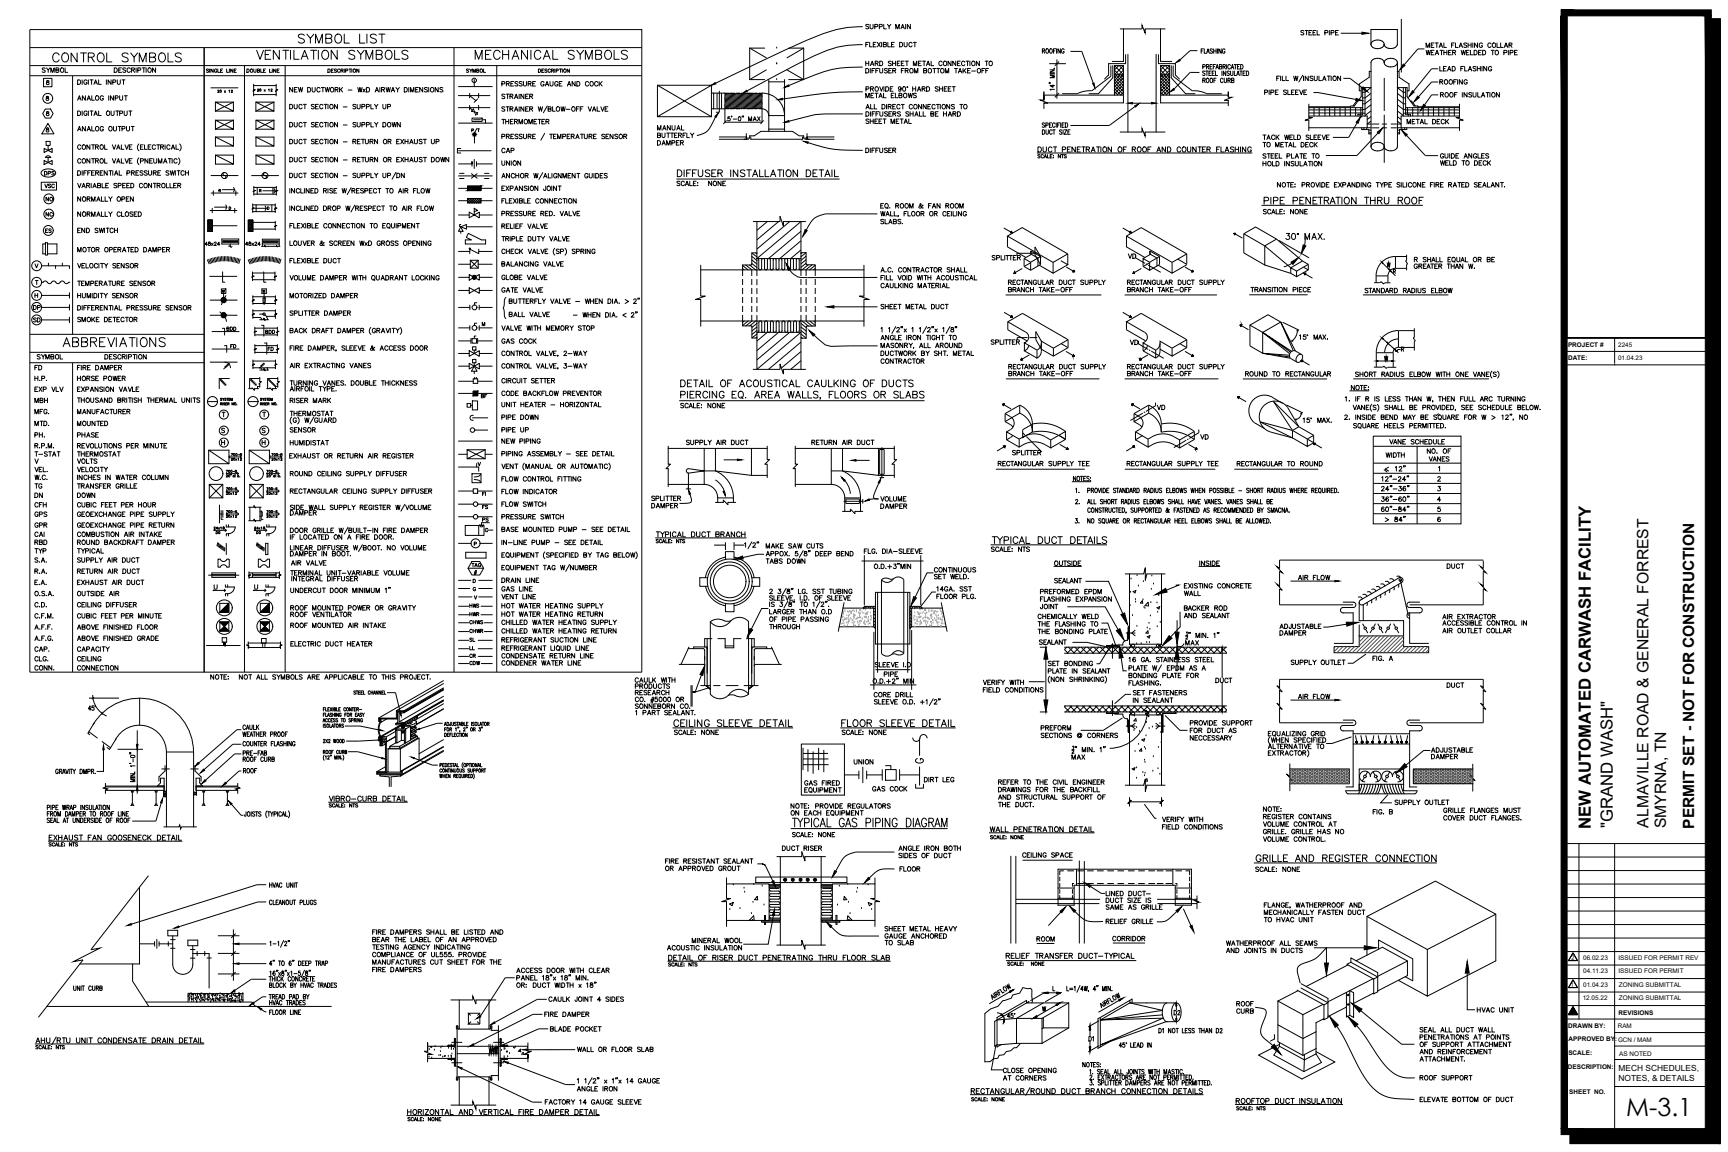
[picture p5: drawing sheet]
<svg xmlns="http://www.w3.org/2000/svg" width="914mm" height="610mm" viewBox="0 0 914 610" stroke-linecap="round" stroke-linejoin="round" font-family="sans-serif">
<defs><g id="words">
<text font-size="13.3" x="860" y="591">M-3.1</text>
<g font-size="8.9">
<text x="842" y="439" transform="rotate(-90 842 439)">NEW AUTOMATED CARWASH FACILITY</text>
<text x="854" y="438" transform="rotate(-90 854 438)">&quot;GRAND WASH&quot;</text>
</g>
<text font-size="8.8" x="32" y="185">ABBREVIATIONS</text>
<g font-size="8.4">
<text x="157" y="24">SYMBOL LIST</text>
<text x="27" y="34">CONTROL SYMBOLS</text>
<text x="135" y="32">VENTILATION SYMBOLS</text>
<text x="250" y="32">MECHANICAL SYMBOLS</text>
</g>
<g font-size="8.3">
<text x="872" y="438" transform="rotate(-90 872 438)">ALMAVILLE ROAD &amp; GENERAL FORREST</text>
<text x="882" y="438" transform="rotate(-90 882 438)">SMYRNA, TN</text>
</g>
<text font-size="8.2" x="896" y="439" transform="rotate(-90 896 439)">PERMIT SET - NOT FOR CONSTRUCTION</text>
<g font-size="7.9">
<text x="667" y="110">%%UPIPE PENETRATION THRU ROOF</text>
<text x="359" y="212">PIERCING EQ. AREA WALLS, FLOORS OR SLABS</text>
<text x="444" y="386">%%UFLOOR SLEEVE DETAIL</text>
</g>
<text font-size="7.5" x="359" y="206">DETAIL OF ACOUSTICAL CAULKING OF DUCTS</text>
<text font-size="7.1" x="358" y="95">DIFFUSER INSTALLATION DETAIL</text>
<text font-size="6.6" x="548" y="82">%%UDUCT PENETRATION OF ROOF AND COUNTER FLASHING</text>
<g font-size="6.2">
<text x="748" y="140">R SHALL EQUAL OR BE</text>
<text x="268" y="162">BUTTERFLY VALVE - WHEN DIA. &gt; 2&quot;</text>
<text x="302" y="169">- WHEN DIA. &lt; 2&quot;</text>
<text x="465" y="186">MASONRY, ALL AROUND</text>
<text x="153" y="187">FIRE DAMPER, SLEEVE &amp; ACCESS DOOR</text>
<text x="265" y="190">CONTROL VALVE, 2-WAY</text>
<text x="265" y="196">CONTROL VALVE, 3-WAY</text>
<text x="732" y="250">&lt; 12&quot;</text>
<text x="730" y="256">12&quot;-24&quot;</text>
<text x="730" y="261">24&quot;-36&quot;</text>
<text x="730" y="267">36&quot;-60&quot;</text>
<text x="730" y="272">60&quot;-84&quot;</text>
<text x="732" y="277">&gt; 84&quot;</text>
<text x="557" y="301">OUTSIDE</text>
<text x="153" y="315">UNDERCUT DOOR MINIMUM 1&quot;</text>
<text x="668" y="482">FLANGE, WATHERPROOF AND</text>
<text x="532" y="508">RELIEF TRANSFER DUCT-TYPICAL</text>
</g>
<g font-size="5.7">
<text x="457" y="17">SUPPLY MAIN</text>
<text x="688" y="20">STEEL PIPE</text>
<text x="457" y="26">FLEXIBLE DUCT</text>
<text x="754" y="26">METAL FLASHING COLLAR</text>
<text x="457" y="36">HARD SHEET METAL CONNECTION TO</text>
<text x="754" y="30">WEATHER WELDED TO PIPE</text>
<text x="22" y="40">SYMBOL</text>
<text x="60" y="40">DESCRIPTION</text>
<text x="457" y="40">DIFFUSER FROM BOTTOM TAKE-OFF</text>
<text x="761" y="39">LEAD FLASHING</text>
<text x="40" y="46">DIGITAL INPUT</text>
<text x="265" y="47">PRESSURE GAUGE AND COCK</text>
<text x="761" y="46">ROOFING</text>
<text x="457" y="53">METAL ELBOWS</text>
<text x="761" y="53">ROOF INSULATION</text>
<text x="40" y="54">ANALOG INPUT</text>
<text x="152" y="59">DUCT SECTION - SUPPLY UP</text>
<text x="457" y="59">ALL DIRECT CONNECTIONS TO</text>
<text x="40" y="62">DIGITAL OUTPUT</text>
<text x="457" y="63">DIFFUSERS SHALL BE HARD</text>
<text x="40" y="71">ANALOG OUTPUT</text>
<text x="152" y="68">DUCT SECTION - SUPPLY DOWN</text>
<text x="249" y="72">P/T</text>
<text x="347" y="70">MANUAL</text>
<text x="457" y="67">SHEET METAL</text>
<text x="152" y="77">DUCT SECTION - RETURN OR EXHAUST UP</text>
<text x="347" y="74">BUTTERFLY</text>
<text x="347" y="78">DAMPER</text>
<text x="667" y="75">TACK WELD SLEEVE</text>
<text x="265" y="82">CAP</text>
<text x="667" y="79">TO METAL DECK</text>
<text x="667" y="85">STEEL PLATE TO</text>
<text x="761" y="85">GUIDE ANGLES</text>
<text x="40" y="101">VARIABLE SPEED CONTROLLER</text>
<text x="357" y="99">SCALE: NONE</text>
<text x="675" y="100">NOTE: PROVIDE EXPANDING TYPE SILICONE FIRE RATED SEALANT.</text>
<text x="465" y="111">EQ. ROOM &amp; FAN ROOM</text>
<text x="40" y="116">NORMALLY CLOSED</text>
<text x="265" y="115">PRESSURE RED. VALVE</text>
<text x="465" y="120">SLABS.</text>
<text x="40" y="125">END SWITCH</text>
<text x="152" y="122">FLEXIBLE CONNECTION TO EQUIPMENT</text>
<text x="265" y="122">RELIEF VALVE</text>
<text x="152" y="131">LOUVER &amp; SCREEN WxD GROSS OPENING</text>
<text x="265" y="129">TRIPLE DUTY VALVE</text>
<text x="596" y="138">VD</text>
<text x="152" y="140">FLEXIBLE DUCT</text>
<text x="265" y="142">BALANCING VALVE</text>
<text x="748" y="143">GREATER THAN W.</text>
<text x="152" y="150">VOLUME DAMPER WITH QUADRANT LOCKING</text>
<text x="265" y="149">GLOBE VALVE</text>
<text x="465" y="145">A.C. CONTRACTOR SHALL</text>
<text x="40" y="152">TEMPERATURE SENSOR</text>
<text x="265" y="156">GATE VALVE</text>
<text x="465" y="153">CAULKING MATERIAL</text>
<text x="721" y="156">STANDARD RADIUS ELBOW</text>
<text x="40" y="165">DIFFERENTIAL PRESSURE SENSOR</text>
<text x="465" y="165">SHEET METAL DUCT</text>
<text x="40" y="171">SMOKE DETECTOR</text>
<text x="152" y="168">SPLITTER DAMPER</text>
<text x="268" y="169">BALL VALVE</text>
<text x="265" y="176">VALVE WITH MEMORY STOP</text>
<text x="265" y="183">GAS COCK</text>
<text x="465" y="181">ANGLE IRON TIGHT TO</text>
<text x="524" y="183">SPLITTER</text>
<text x="19" y="191">SYMBOL</text>
<text x="55" y="191">DESCRIPTION</text>
<text x="465" y="189">DUCTWORK BY SHT. METAL</text>
<text x="153" y="196">AIR EXTRACTING VANES</text>
<text x="465" y="194">CONTRACTOR</text>
<text x="533" y="196">RECTANGULAR DUCT SUPPLY</text>
<text x="596" y="196">RECTANGULAR DUCT SUPPLY</text>
<text x="265" y="204">CIRCUIT SETTER</text>
<text x="658" y="200">ROUND TO RECTANGULAR</text>
<text x="18" y="208">EXP VLV</text>
<text x="40" y="208">EXPANSION VAVLE</text>
<text x="18" y="214">MBH</text>
<text x="40" y="214">THOUSAND BRITISH THERMAL UNITS</text>
<text x="153" y="214">RISER MARK</text>
<text x="265" y="211">CODE BACKFLOW PREVENTOR</text>
<text x="711" y="214">1. IF R IS LESS THAN W, THEN FULL ARC TURNING</text>
<text x="153" y="221">THERMOSTAT</text>
<text x="265" y="217">UNIT HEATER - HORIZONTAL</text>
<text x="359" y="217">SCALE: NONE</text>
<text x="611" y="218">VD</text>
<text x="18" y="226">MTD.</text>
<text x="40" y="226">MOUNTED</text>
<text x="265" y="223">PIPE DOWN</text>
<text x="715" y="228">SQUARE HEELS PERMITTED.</text>
<text x="153" y="230">SENSOR</text>
<text x="265" y="230">PIPE UP</text>
<text x="40" y="238">REVOLUTIONS PER MINUTE</text>
<text x="153" y="237">HUMIDISTAT</text>
<text x="362" y="237">SUPPLY AIR DUCT</text>
<text x="429" y="237">RETURN AIR DUCT</text>
<text x="734" y="236">VANE SCHEDULE</text>
<text x="18" y="243">T-STAT</text>
<text x="40" y="243">THERMOSTAT</text>
<text x="152" y="244">EXHAUST OR RETURN AIR REGISTER</text>
<text x="535" y="242">SPLITTER</text>
<text x="754" y="241">NO. OF</text>
<text x="18" y="251">VEL.</text>
<text x="40" y="247">VOLTS</text>
<text x="40" y="251">VELOCITY</text>
<text x="18" y="255">W.C.</text>
<text x="40" y="255">INCHES IN WATER COLUMN</text>
<text x="18" y="260">TG</text>
<text x="40" y="260">TRANSFER GRILLE</text>
<text x="153" y="262">RECTANGULAR CEILING SUPPLY DIFFUSER</text>
<text x="265" y="262">FLOW INDICATOR</text>
<text x="18" y="270">CFH</text>
<text x="18" y="265">DN</text>
<text x="40" y="265">DOWN</text>
<text x="40" y="270">CUBIC FEET PER HOUR</text>
<text x="265" y="269">FLOW SWITCH</text>
<text x="465" y="266">VOLUME</text>
<text x="18" y="274">GPS</text>
<text x="40" y="274">GEOEXCHANGE PIPE SUPPLY</text>
<text x="153" y="274">DAMPER</text>
<text x="265" y="276">PRESSURE SWITCH</text>
<text x="465" y="270">DAMPER</text>
<text x="265" y="283">BASE MOUNTED PUMP - SEE DETAIL</text>
<text x="18" y="294">TYP</text>
<text x="40" y="294">TYPICAL</text>
<text x="405" y="291">MAKE SAW CUTS</text>
<text x="524" y="293">SCALE: NTS</text>
<text x="40" y="299">SUPPLY AIR DUCT</text>
<text x="405" y="300">TABS DOWN</text>
<text x="456" y="294">FLG. DIA-SLEEVE</text>
<text x="40" y="305">RETURN AIR DUCT</text>
<text x="153" y="306">TERMINAL UNIT-VARIABLE VOLUME</text>
<text x="494" y="304">CONTINUOUS</text>
<text x="765" y="302">DUCT</text>
<text x="153" y="309">INTEGRAL DIFFUSER</text>
<text x="265" y="309">DRAIN LINE</text>
<text x="494" y="308">SET WELD.</text>
<text x="557" y="310">SEALANT</text>
<text x="686" y="308">AIR FLOW</text>
<text x="40" y="316">OUTSIDE AIR</text>
<text x="265" y="314">GAS LINE</text>
<text x="40" y="322">CEILING DIFFUSER</text>
<text x="265" y="318">VENT LINE</text>
<text x="265" y="323">HOT WATER HEATING SUPPLY</text>
<text x="40" y="328">CUBIC FEET PER MINUTE</text>
<text x="153" y="328">ROOF VENTILATOR</text>
<text x="153" y="324">ROOF MOUNTED POWER OR GRAVITY</text>
<text x="265" y="327">HOT WATER HEATING RETURN</text>
<text x="763" y="329">AIR EXTRACTOR</text>
<text x="153" y="333">ROOF MOUNTED AIR INTAKE</text>
<text x="406" y="330">OF PIPE PASSING</text>
<text x="406" y="334">THROUGH</text>
<text x="40" y="340">ABOVE FINISHED GRADE</text>
<text x="265" y="341">REFRIGERANT SUCTION LINE</text>
<text x="763" y="336">AIR OUTLET COLLAR</text>
<text x="18" y="346">CAP.</text>
<text x="40" y="346">CAPACITY</text>
<text x="153" y="343">ELECTRIC DUCT HEATER</text>
<text x="549" y="342">SEALANT</text>
<text x="18" y="351">CLG.</text>
<text x="40" y="351">CEILING</text>
<text x="265" y="350">CONDENSATE RETURN LINE</text>
<text x="18" y="356">CONN.</text>
<text x="40" y="356">CONNECTION</text>
<text x="462" y="354">SLEEVE I.D</text>
<text x="467" y="359">PIPE</text>
<text x="335" y="365">PRODUCTS</text>
<text x="335" y="362">CAULK WITH</text>
<text x="765" y="365">DUCT</text>
<text x="335" y="369">RESEARCH</text>
<text x="462" y="370">CORE DRILL</text>
<text x="686" y="371">AIR FLOW</text>
<text x="335" y="376">SONNEBORN CO.</text>
<text x="335" y="380">1 PART SEALANT.</text>
<text x="128" y="387">CAULK</text>
<text x="670" y="391">EQUALIZING GRID</text>
<text x="757" y="399">ADJUSTABLE</text>
<text x="128" y="404">ROOF CURB</text>
<text x="451" y="406">UNION</text>
<text x="484" y="405">G</text>
<text x="757" y="403">DAMPER</text>
<text x="128" y="410">ROOF</text>
<text x="461" y="420">GAS COCK</text>
<text x="425" y="421">EQUIPMENT</text>
<text x="418" y="429">NOTE: PROVIDE REGULATORS</text>
<text x="418" y="433">ON EACH EQUIPMENT</text>
<text x="418" y="444">SCALE: NONE</text>
<text x="413" y="451">DUCT RISER</text>
<text x="475" y="451">ANGLE IRON BOTH</text>
<text x="475" y="455">SIDES OF DUCT</text>
<text x="664" y="462">SCALE: NONE</text>
<text x="585" y="475">LINED DUCT-</text>
<text x="585" y="483">SAME AS GRILLE</text>
<text x="467" y="494">SHEET METAL HEAVY</text>
<text x="467" y="498">GAUGE ANCHORED</text>
<text x="365" y="500">MINERAL WOOL</text>
<text x="467" y="501">TO SLAB</text>
<text x="588" y="499">CORRIDOR</text>
<text x="648" y="502">WATHERPROOF ALL SEAMS</text>
<text x="352" y="504">ACOUSTIC INSULATION</text>
<text x="648" y="506">AND JOINTS IN DUCTS</text>
<text x="290" y="531">CAULK JOINT 4 SIDES</text>
<text x="654" y="534">ROOF</text>
<text x="621" y="538">D2</text>
<text x="781" y="537">HVAC UNIT</text>
<text x="750" y="548">SEAL ALL DUCT WALL</text>
<text x="305" y="558">WALL OR FLOOR SLAB</text>
<text x="575" y="552">D1</text>
<text x="750" y="573">ROOF SUPPORT</text>
<text x="304" y="579">ANGLE IRON</text>
<text x="288" y="586">FACTORY 14 GAUGE SLEEVE</text>
<text x="751" y="584">ELEVATE BOTTOM OF DUCT</text>
</g>
<g font-size="5.3">
<text x="551" y="29">ROOFING</text>
<text x="636" y="45">ROOF CURB</text>
<text x="152" y="50">NEW DUCTWORK - WxD AIRWAY DIMENSIONS</text>
<text x="265" y="53">STRAINER</text>
<text x="457" y="49">PROVIDE 90%%D HARD SHEET</text>
<text x="668" y="51">PIPE SLEEVE</text>
<text x="265" y="67">THERMOMETER</text>
<text x="744" y="67">METAL DECK</text>
<text x="457" y="82">DIFFUSER</text>
<text x="152" y="87">DUCT SECTION - RETURN OR EXHAUST DOWN</text>
<text x="265" y="89">UNION</text>
<text x="667" y="89">HOLD INSULATION</text>
<text x="761" y="89">WELD TO DECK</text>
<text x="40" y="94">DIFFERENTIAL PRESSURE SWITCH</text>
<text x="265" y="102">EXPANSION JOINT</text>
<text x="23" y="108">NO</text>
<text x="40" y="108">NORMALLY OPEN</text>
<text x="265" y="109">FLEXIBLE CONNECTION</text>
<text x="23" y="116">NC</text>
<text x="667" y="114">SCALE: NONE</text>
<text x="40" y="134">MOTOR OPERATED DAMPER</text>
<text x="40" y="143">VELOCITY SENSOR</text>
<text x="524" y="139">SPLITTER</text>
<text x="465" y="149">FILL VOID WITH ACOUSTICAL</text>
<text x="533" y="156">BRANCH TAKE-OFF</text>
<text x="533" y="152">RECTANGULAR DUCT SUPPLY</text>
<text x="596" y="156">BRANCH TAKE-OFF</text>
<text x="596" y="152">RECTANGULAR DUCT SUPPLY</text>
<text x="661" y="156">TRANSITION PIECE</text>
<text x="40" y="159">HUMIDITY SENSOR</text>
<text x="152" y="159">MOTORIZED DAMPER</text>
<text x="17" y="165">DP</text>
<text x="17" y="171">SD</text>
<text x="597" y="183">VD</text>
<text x="18" y="197">FD</text>
<text x="40" y="197">FIRE DAMPER</text>
<text x="18" y="202">H.P.</text>
<text x="40" y="202">HORSE POWER</text>
<text x="533" y="200">BRANCH TAKE-OFF</text>
<text x="596" y="200">BRANCH TAKE-OFF</text>
<text x="153" y="205">TURNING VANES. DOUBLE THICKNESS</text>
<text x="18" y="220">MFG.</text>
<text x="40" y="220">MANUFACTURER</text>
<text x="18" y="232">PH.</text>
<text x="40" y="232">PHASE</text>
<text x="635" y="234">VD</text>
<text x="265" y="236">NEW PIPING</text>
<text x="265" y="242">PIPING ASSEMBLY - SEE DETAIL</text>
<text x="733" y="243">WIDTH</text>
<text x="755" y="245">VANES</text>
<text x="527" y="248">RECTANGULAR SUPPLY TEE</text>
<text x="595" y="248">RECTANGULAR SUPPLY TEE</text>
<text x="654" y="248">RECTANGULAR TO ROUND</text>
<text x="153" y="253">ROUND CEILING SUPPLY DIFFUSER</text>
<text x="265" y="256">FLOW CONTROL FITTING</text>
<text x="344" y="266">SPLITTER</text>
<text x="344" y="270">DAMPER</text>
<text x="254" y="271">FS</text>
<text x="18" y="280">GPR</text>
<text x="40" y="280">GEOEXCHANGE PIPE RETURN</text>
<text x="18" y="285">CAI</text>
<text x="40" y="285">COMBUSTION AIR INTAKE</text>
<text x="153" y="286">IF LOCATED ON A FIRE DOOR.</text>
<text x="18" y="289">RBD</text>
<text x="40" y="289">ROUND BACKDRAFT DAMPER</text>
<text x="265" y="289">IN-LINE PUMP - SEE DETAIL</text>
<text x="153" y="295">DAMPER IN BOOT.</text>
<text x="153" y="300">AIR VALVE</text>
<text x="18" y="310">E.A.</text>
<text x="40" y="310">EXHAUST AIR DUCT</text>
<text x="495" y="314">14GA. SST</text>
<text x="495" y="318">FLOOR PLG.</text>
<text x="406" y="326">LARGER THAN O.D</text>
<text x="40" y="334">ABOVE FINISHED FLOOR</text>
<text x="265" y="332">CHILLED WATER HEATING SUPPLY</text>
<text x="676" y="334">ADJUSTABLE</text>
<text x="763" y="332">ACCESSIBLE CONTROL IN</text>
<text x="248" y="336">CHWR</text>
<text x="265" y="336">CHILLED WATER HEATING RETURN</text>
<text x="676" y="337">DAMPER</text>
<text x="248" y="353">CDW</text>
<text x="265" y="353">CONDENER WATER LINE</text>
<text x="682" y="353">SUPPLY OUTLET</text>
<text x="726" y="351">FIG. A</text>
<text x="111" y="361">NOTE: NOT ALL SYMBOLS ARE APPLICABLE TO THIS PROJECT.</text>
<text x="642" y="362">DUCT</text>
<text x="356" y="390">SCALE: NONE</text>
<text x="445" y="390">SCALE: NONE</text>
<text x="128" y="401">PRE-FAB</text>
<text x="670" y="397">ALTERNATIVE TO</text>
<text x="425" y="417">GAS FIRED</text>
<text x="488" y="415">DIRT LEG</text>
<text x="737" y="427">SUPPLY OUTLET</text>
<text x="540" y="455">CEILING SPACE</text>
<text x="351" y="458">FIRE RESISTANT SEALANT</text>
<text x="351" y="462">OR APPROVED GROUT</text>
<text x="475" y="462">FLOOR</text>
<text x="142" y="480">CLEANOUT PLUGS</text>
<text x="585" y="479">DUCT SIZE IS</text>
<text x="668" y="485">MECHANICALLY FASTEN DUCT</text>
<text x="668" y="489">TO HVAC UNIT</text>
<text x="548" y="499">ROOM</text>
<text x="273" y="516">ACCESS DOOR WITH CLEAR</text>
<text x="288" y="539">FIRE DAMPER</text>
<text x="654" y="537">CURB</text>
<text x="290" y="547">BLADE POCKET</text>
<text x="750" y="551">PENETRATIONS AT POINTS</text>
<text x="750" y="555">OF SUPPORT ATTACHMENT</text>
<text x="750" y="559">AND REINFORCEMENT</text>
<text x="750" y="563">ATTACHMENT.</text>
</g>
<g font-size="4.9">
<text x="246" y="40">SYMBOL</text>
<text x="23" y="94">DPS</text>
<text x="23" y="101">VSC</text>
<text x="23" y="124">ES</text>
<text x="108" y="131">48x24</text>
<text x="129" y="131">48x24</text>
<text x="119" y="176">BDD</text>
<text x="140" y="178">BDD</text>
<text x="121" y="185">FD</text>
<text x="141" y="187">FD</text>
<text x="254" y="212">BF</text>
<text x="254" y="264">FI</text>
<text x="254" y="277">PS</text>
<text x="249" y="301">TAG</text>
<text x="249" y="327">W</text>
<text x="248" y="331">CHWS</text>
<text x="248" y="341">SL</text>
<text x="248" y="345">LL</text>
<text x="248" y="349">CR</text>
<text x="523" y="445">SCALE: NONE</text>
<text x="532" y="512">SCALE: NONE</text>
<text x="513" y="584">SCALE: NONE</text>
<text x="215" y="594">SCALE: NONE</text>
</g>
<g font-size="4.4">
<text x="856" y="566">MECH SCHEDULES,</text>
<text x="856" y="572">NOTES, &amp; DETAILS</text>
</g>
<g font-size="4">
<text x="115" y="50">0</text>
<text x="135" y="49">2</text>
<text x="121" y="251">0</text>
<text x="140" y="251">7</text>
<text x="143" y="260">0</text>
</g>
<g font-size="3.5">
<text x="118" y="50">x</text>
<text x="143" y="263">x</text>
<text x="136" y="281">x</text>
</g>
<g font-size="3.4">
<text x="830" y="183">PROJECT #</text>
<text x="830" y="190">DATE:</text>
<text x="832" y="508">2</text>
<text x="838" y="508">06.02.23</text>
<text x="856" y="508">ISSUED FOR PERMIT REV</text>
<text x="838" y="515">04.11.23</text>
<text x="856" y="515">ISSUED FOR PERMIT</text>
<text x="831" y="522">1</text>
<text x="838" y="522">01.04.23</text>
<text x="857" y="522">ZONING SUBMITTAL</text>
<text x="838" y="529">12.05.22</text>
<text x="857" y="529">ZONING SUBMITTAL</text>
<text x="857" y="537">REVISIONS</text>
<text x="830" y="544">DRAWN BY:</text>
<text x="830" y="551">APPROVED BY:</text>
<text x="830" y="558">SCALE:</text>
<text x="857" y="559">AS NOTED</text>
<text x="830" y="565">DESCRIPTION:</text>
<text x="830" y="579">SHEET NO.</text>
</g>
<g font-size="3.3">
<text x="856" y="184">2245</text>
<text x="856" y="191">01.04.23</text>
<text x="856" y="544">RAM</text>
<text x="856" y="551">GCN / MAM</text>
</g>
<g font-size="3.1">
<text x="121" y="253">&quot;</text>
<text x="143" y="253">&quot;</text>
</g>
<g font-size="2.6">
<text x="125" y="242">-</text>
<text x="146" y="242">-</text>
<text x="122" y="251">-</text>
<text x="144" y="251">-</text>
<text x="126" y="254">.</text>
<text x="147" y="254">.</text>
<text x="122" y="260">-</text>
<text x="144" y="260">-</text>
<text x="122" y="272">-</text>
<text x="144" y="272">-</text>
</g>
</g></defs>
<!-- layer: DB_M-TEXT -->
<g fill="none" stroke="#000" stroke-width=".53">
<path d="M16 16v9M110 37h-1l1 1h-1M111 37v1M113 37v1l-1-1v1M115 37a.7 .7 0 0 0-1 0 .7 .7 0 0 0 0 1 .7 .7 0 0 0 1 0h-1M115 37v1h1M117 37h.1M118 37h-1v1h1M120 37v1h1M121 37v1M123 37v1l-1-1v1M124 37h1"/>
<path d="M125 37h-1v1h1M131 37h1v1h-1zM134 37l1 1v-1M136 37h1h-1v1h1v-1M138 37v1h1M139 37h1M141 37h-2v1h2M143 37v1h1M144 37v1M146 37v1l-1-1v1M147 37h.1M148 37h-1v1h1"/>
<path d="M174 37h1l-1 1zM175 37h1M176 37h-1v1h1M178 37h-1l1 1h-1M180 37a.7 .7 0 0 0-1 0 .7 .7 0 0 0 0 1 .7 .7 0 0 0 1 0M180 37h1h1h-2v1M181 37l1 1M182 37v1M183 37h1h-1v1M185 37h1M185 37v1M186 37v1"/>
<path d="M190 37v1l-1-1v1M285 37h1v1h-1zM287 37h.1M288 37h-1v1h1M289 37h-1l1 1h-1M291 37a.7 .7 0 0 0-1 0 .7 .7 0 0 0 0 1 .7 .7 0 0 0 1 0M292 37h1h-1v1M292 37l1 1M294 37v1M294 37h1h-1v1M296 37h1M297 37v1"/>
<path d="M298 37v1M301 37v1l-1-1v1M267 57h-1l1 2h-1M268 56h1M269 56v3M270 58h1v-1l-1-1v3M271 58v1M272 59l1-3 1 3M273 58h1M275 56v3M277 56v3l-1-3v3M278 58h1"/>
<path d="M280 56h-2v3h2M280 58h2v-1l-2-1v3M281 58l1 1M285 56v3l1-3 1 3v-3M290 56l-2 4M290 58h1l1-1-2-1v3h2l-1-1M292 56v3h2M297 56v3l1-3 1 3v-3M300 58h2M305 58h1M306 56h-1v3M307 58h1"/>
<path d="M309 56h-2v3M311 56l1 3 1-3M314 59v-3l1 3M314 58h1M316 56v3h1M318 56l1 3 1-3M320 58h1M322 56h-2v3h2M43 77a.9 .9 0 0 0-1 0 .9 .9 0 0 0-1 1 1 1 0 0 0 0 1 1.1 1.1 0 0 0 2-1M48 77v2l-2-2v2M48 77h2M49 77v2"/>
<path d="M51 78h1v-1h-1v2M51 78l1 1M55 77v2h2M59 77l1 2 1-2M62 79l1-2 1 2M62 78h1M64 77v2h2M66 77l1 2 1-2M68 78h1M70 77h-2v2h2M74 76a2.5 2.5 0 0 0 0 4M74 78h1"/>
<path d="M76 77h-2v2h2M76 77v2h2M78 78h1M80 77h-2v2h2M82 77a.9 .9 0 0 0-1 0 .9 .9 0 0 0 0 1 1 1 0 0 0 0 1 1 1 0 0 0 1-1M83 77h2M84 77v2M85 78h1v-1h-1v2M86 78l1 1M87 77v2M90 77a.9 .9 0 0 0-1 0 .9 .9 0 0 0-1 1 1 1 0 0 0 1 1 1 1 0 0 0 1 0v-1M91 79l1-2v2"/>
<path d="M91 78h1M93 77v2h1M95 76a2.4 2.4 0 0 1 0 4M266 72h1v-1h-1v2M268 72h1v-1h-1v2M269 72l1 1M270 72h1M272 71h-2v2h2M274 71h-2l2 1v1h-2M276 71h-1l1 1v1h-1M277 71v2h1l1-2M279 72h2v-1h-2v2"/>
<path d="M280 72l1 1M282 72h1M283 71h-1v2h1M288 71l-2 3M291 71h1M292 71v2M293 72h1M294 71h-1v2h1M295 73v-2l1 2 1-2v2M298 72h1v-1h-1v2M300 72h1M302 71h-2v2h2"/>
<path d="M302 72h2v-1h-2v2M303 72l1 1M305 73l1-2v2M305 73h1M307 71h2M308 71v2M309 71v2h1h1v-2M312 72h1v-1h-1v2M312 72l1 1M314 72h1M316 71h-2v2h2M320 71h-2l2 2h-1h-1"/>
<path d="M321 72h1M322 71h-1v2h1M324 71v2l-1-2v2M327 71h-1l-1 1 2 1h-2M330 72h1l1-1h-2v2M331 72l1 1M43 85a.9 .9 0 0 0-1-1 .9 .9 0 0 0-1 1 .9 .9 0 0 0 1 1 .9 .9 0 0 0 1 0M48 84v2l-2-2v2M48 84h2M49 84v2M51 85h1v-1h-1v2M51 85l1 1"/>
<path d="M55 84v2h2M59 84l1 2 1-2M62 86l1-2 1 2M62 86h1M64 84v2h2M66 84l1 2 1-2M68 85h1M70 84h-2v2h2M74 84a2.5 2.5 0 0 0 0 3M74 85h2v-1h-2v2M78 84v2l-1-2v2M79 85h1"/>
<path d="M81 84h-2v2h2M81 84v2h1h1v-2M84 86v-2l1 2 1-2v2M87 86v-2l1 2M87 86h1M89 84h2M90 84v2M91 84v2M94 85a.9 .9 0 0 0-1-1 .9 .9 0 0 0-1 1 .9 .9 0 0 0 1 1 .9 .9 0 0 0 1 0M94 84a2.4 2.4 0 0 1 0 3M153 92h1a1.3 1.3 0 0 1 1 1 1.3 1.3 0 0 1-1 1h-1zM153 100v2"/>
<path d="M156 92v1v1h1v-2M156 100v2l-2-2v2M159 100v2h2M160 92a.9 .9 0 0 0-1 0 .9 .9 0 0 0-1 1 .9 .9 0 0 0 1 1 .9 .9 0 0 0 1-1M161 92h1M161 100v2M161 92v2M164 100v2l-2-2v2M166 100h-2v2h2M166 92h-1l1 1v1h-1M167 100a1.3 1.3 0 0 1 1 1 1.3 1.3 0 0 1-1 1zM167 93h1"/>
<path d="M168 92h-1v2h1M171 92a.9 .9 0 0 0-1 0 .9 .9 0 0 0-1 1 .9 .9 0 0 0 1 1 .9 .9 0 0 0 1-1M172 92h1M172 92v2M174 100v2M174 92v2M178 100h-1v2h1M179 92v2l-2-2v2M181 100l1 2v-2l1 2v-2M182 93h2M186 99l-2 4M188 92h-1l1 2h-1"/>
<path d="M189 92v1l1 1 1-2M190 100h-1v2h1M191 93h2v-1h-2v2M194 93h1v-1h-1v2M196 92v2h2M197 100h-2v2h2M198 92l1 1 1-1M199 93v1M200 100h2M201 100v2M203 92v1v1h1v-2M204 100h2"/>
<path d="M205 100v2M205 93h1l1-1h-2v2M210 91l-3 4M210 92h1a1.3 1.3 0 0 1 1 1 1.3 1.3 0 0 1-1 1h-1zM213 100v2M214 92v2l-2-2v2M220 100h-1v2M221 100v2h1M225 100l1 2v-2l1 2 1-2M266 94v-2l1 2M266 93h1M270 92v2l-2-2v2"/>
<path d="M272 92a.9 .9 0 0 0-1 0 .9 .9 0 0 0 0 1 .9 .9 0 0 0 0 1 .9 .9 0 0 0 1 0M273 92v2M273 93h2M275 92v2M278 93h1v-1h-1v2M279 93v1M282 92l1 2 1-2v2l1-2M287 91l-2 4M288 94l1-2v2M288 93h1M290 92v2h2M292 92v2"/>
<path d="M295 92a.9 .9 0 0 0-1 0 .9 .9 0 0 0-1 1 .9 .9 0 0 0 1 1 .9 .9 0 0 0 1-1h-1M297 92v2l-2-2v2M298 94v-2l1 2 1-2v2M301 93h.1M302 92h-1v2h1M304 92v2l-1-2v2M305 92h2M306 92v2M311 92a.9 .9 0 0 0-1 0 .9 .9 0 0 0-1 1 .9 .9 0 0 0 1 1 .9 .9 0 0 0 1-1M312 92v1v1h1v-2M314 92v2M315 92h1a1.3 1.3 0 0 1 1 1 1.3 1.3 0 0 1-1 1h-1z"/>
<path d="M318 93h.1M319 92h-1v2h1M321 92h-1l1 1v1h-1M358 95h86M549 81h114M153 109v2M156 109v2l-2-2v2M158 110a.9 .9 0 0 0-1-1 .9 .9 0 0 0 0 1 .9 .9 0 0 0 0 1 .9 .9 0 0 0 1 0M158 100a.9 .9 0 0 0-1 0 .9 .9 0 0 0 0 1 .9 .9 0 0 0 0 1 .9 .9 0 0 0 1 0M159 109v2h2M161 109v2M164 109v2l-2-2v2"/>
<path d="M164 110h1M164 101h1M166 109h-2v2h2M167 109a1.3 1.3 0 0 1 1 1 1.3 1.3 0 0 1-1 1zM171 109h1a1.3 1.3 0 0 1 1 1 1.3 1.3 0 0 1-1 1h-1zM171 101h2v-1h-2v2M172 101l1 1M174 110h1v-1h-1v2M174 110l1 1M176 100h-2l2 1-1 1h-1M177 101h1M178 110h2v-1h-2v2"/>
<path d="M183 109l1 2v-2l1 2v-2M186 101h2v-1h-2v2M187 101l1 1M188 109l-2 3M188 110h2v-1h-2v2M189 101h1M189 110l1 1M191 110h.1M192 109h-1v2h1M192 100h-1v1l1 1h-1M193 101h1l1-1h-2v2M194 109h-1l1 1v1h-1"/>
<path d="M195 110h1v-1h-1v2M195 101h1M197 110h1M199 109h-2v2h2M199 100a.9 .9 0 0 0-1 0 .9 .9 0 0 0 0 1 .9 .9 0 0 0 0 1 .9 .9 0 0 0 1 0M201 110a.9 .9 0 0 0-1-1 .9 .9 0 0 0 0 1 .9 .9 0 0 0 0 1 .9 .9 0 0 0 1 0M202 109h1M203 109v2M206 109h2M207 109v2M211 102l1-2 1 2M211 101h1"/>
<path d="M213 111l1-2 1 2M213 111h1M214 101h2v-1h-2v2M215 101l1 1M215 109v2M216 110h2v-1h-2v2M217 110l1 1M219 101h1M221 110h1M222 109h-1v2M223 109v2h1M227 109l1 2v-2l1 2v-2"/>
<path d="M668 109h85M267 132a.9 .9 0 0 0-1 0 .9 .9 0 0 0 0 1 .9 .9 0 0 0 0 1 .9 .9 0 0 0 1 0M268 132v2M268 133h2M270 132v2M270 133h1M272 132h-2v2h2M274 132a.9 .9 0 0 0-1 0 .9 .9 0 0 0 0 1 .9 .9 0 0 0 0 1 .9 .9 0 0 0 1 0M275 132v2M276 133l1 1M277 132l-2 1M279 132l1 2 1-2"/>
<path d="M282 134l1-2 1 2M282 133h1M284 132v2h2M286 132l1 2 1-2M288 133h1M290 132h-2v2h2M294 131a2.4 2.4 0 0 0 0 4M296 132h-2l2 1v1h-2M297 133h1v-1h-1v2M299 131a2.5 2.5 0 0 1 0 4M304 132h-1v1l1 1h-1M305 133h1l1-1h-2v2"/>
<path d="M307 133h2v-1h-2v2M308 133l1 1M310 132v2M312 132v2l-1-2v2M315 132a.9 .9 0 0 0-1 0 .9 .9 0 0 0-1 1 .8 .8 0 0 0 1 1 .8 .8 0 0 0 1-1h-1M677 127l16 9M681 124h1l-1 1a1.1 1.1 0 0 1 1 1 1.1 1.1 0 0 1-2 0M684 139l-5 2M684 124a1.4 1.4 0 0 1 2 1 1.4 1.4 0 0 1-2 2l-1-2zM691 127v-3l1 3 1-3v3M691 125l-1 5M694 127l1-3 2 3"/>
<path d="M695 126h1M698 124l2 3M700 124l-2 3M701 126v1M731 139l7 7M734 139v2l1-2v2l1-2M268 157l-2 6 2 6M532 156h51M595 156h49M661 156h31M721 156h45M736 143h.1"/>
<path d="M737 144h1v-1h-1v2M738 144v1M153 175h2v-1h-2v2h2l-1-1M156 176l1-2 1 2M156 175h1M160 174a.9 .9 0 0 0-1 0 .9 .9 0 0 0-1 1 .9 .9 0 0 0 1 1 .9 .9 0 0 0 1 0M161 174v2M161 175l1 1M162 174l-1 1M165 174h1a1.3 1.3 0 0 1 1 1 1.3 1.3 0 0 1-1 1h-1zM168 175h1v-1h-1v2M168 175l1 1"/>
<path d="M170 176l1-2 1 2M170 175h2M173 175h.1M174 174h-1v2M175 174h1M175 174v2M179 174h1a1.3 1.3 0 0 1 0 1 1.3 1.3 0 0 1 0 1h-1zM181 176l1-2 1 2M181 175h2M184 176v-2l1 2v-2v2M186 175h2v-1h-2v2M189 175h1"/>
<path d="M190 174h-1v2h1M191 175h1v-1h-1v2M192 175v1M196 173a2.4 2.4 0 0 0 0 4M199 174a.9 .9 0 0 0-1 0 .9 .9 0 0 0-1 1 .9 .9 0 0 0 1 1 .9 .9 0 0 0 1-1h-1M199 175h2v-1h-2v2M200 175l1 1M202 176l1-2 1 2M202 175h1M204 174l1 2 1-2M207 174v2M207 174h2"/>
<path d="M208 174v2M209 174l1 1 1-1M210 175v1M212 173a2.5 2.5 0 0 1 0 4M679 171l8 4M684 180v1v-1M686 175h1M687 175a8 8 0 0 1-3 5M688 178v-1v3M691 177h-1v1a.8 .8 0 0 1 1 0 .8 .8 0 0 1 0 1 .8 .8 0 0 1-1 0M695 180v-3l1 3 1-3v3M698 180l1-3 1 3"/>
<path d="M698 179h1M700 177l2 3M702 177l-2 3M702 179h.1M719 197h-2v1l2 1h-2M720 197v2M720 198h1M721 197v2M725 198h1v-1h-1v2M725 198l1 1M727 197h1M727 197v2"/>
<path d="M731 198h2v-1h-2v2M732 198l1 1M733 199l1-2 1 2M734 198h1M736 197a1.3 1.3 0 0 1 1 1 1.3 1.3 0 0 1-1 1zM738 197v2M739 197v2h1l1-2M743 197h-2l2 1v1h-2M746 198h1M748 197h-2v2h2M748 197v2h2M750 198h2v-1h-2v2h2l-1-1"/>
<path d="M755 197v2l1-2v2l1-2M760 197v2l1-2 1 2v-2M763 197v2M763 197h2M764 197v2M766 198h1M766 197v2M767 197v2M775 197v2l-2-2v2M775 198h1M777 197h-2v2h2M780 197l1 2v-2"/>
<path d="M782 199l1-2v2M782 198h1M786 197v2l-2-2v2M787 198h.1M788 197h-1v2h1M789 196a2.5 2.5 0 0 0 0 4M792 197h-2l2 1v1h-2M792 196a2.5 2.5 0 0 1 0 4M154 207v-2l1 2M156 205v2M157 206h1l1-1h-2v2M158 206l1 1"/>
<path d="M161 205h-2v2M164 205v2M165 205v2h1M170 205v2M172 206v1M173 206h1l1-1h-2v2M177 205h-1v2h1M178 207h.1M360 212h129M532 200h50M595 200h50M658 201h44"/>
<path d="M681 214l8 5M688 219h1M689 218l-1 3-2 1M714 207h10M716 214l1 3 1-3M716 200h72M717 204v2l-2-2v2M717 220v2M718 217l1-3 1 3M718 216h2M720 204h1M720 220v2l-2-2v2"/>
<path d="M721 204v2M722 205h1M722 214v3l-2-3v3M722 220h-1l1 1v1h-1M723 220v2M723 204h-1v2h1M724 220h1a1.3 1.3 0 0 1 1 1 1.3 1.3 0 0 1-1 1h-1zM724 206h.1M724 205h.1M724 214h-1v3h1M726 214a2.4 2.4 0 0 0 0 4M728 220h-2v2"/>
<path d="M728 215h-1l1 1v1l-1-1M729 214a2.5 2.5 0 0 1 0 4M734 215h-1l1 1h-1M735 220h-2v2M735 214v3M737 214v3M737 220v2l-2-2v2M737 217l1-3 1 3M738 216h1M738 220h1a1.3 1.3 0 0 1 1 1 1.3 1.3 0 0 1-1 1h-1zM740 214v3h1M742 214v3h1"/>
<path d="M746 216l1-1-1-1v3h1v-1M747 220l1 1v1M749 220l-1 1M750 214h-2v3h2M753 216h1v-1l-1-1v3M755 216l2-1-2-1v3M756 220h-2v2M756 216l1 1M760 214l1 3 1-3M760 220h-1l1 1v1h-1M761 219l-1 1M762 214v3"/>
<path d="M763 214h1a1.3 1.3 0 0 1 1 2 1.3 1.3 0 0 1-1 1h-1zM764 220v1v1h1v-2M767 214h-2v3h2M768 214a1.3 1.3 0 0 1 1 2 1.3 1.3 0 0 1-1 1zM770 217h.1M772 220h-2v2h2M775 215h-2l2 1v1l-2-1M776 220h-1v2M777 214h-1v3h1M779 214h-1v3h1M784 215h-1h-1l2 1h-2M784 220l1 2v-2l1 2v-2"/>
<path d="M786 215a.9 .9 0 0 0-1-1 .9 .9 0 0 0 0 1 1 1 0 0 0 0 2 1 1 0 0 0 1-1M787 214v3M789 214v3M789 220l2 1-2 1M791 214h-1v3h1M792 214h1a1.3 1.3 0 0 1 0 2 1.3 1.3 0 0 1 0 1h-1zM794 214v2l1 1 1-1v-2M797 214v3h1M799 219v1M800 219v1M800 214h-1v3h1M803 216l1-1h1l-2-1v3h2l-1-1"/>
<path d="M806 220v2l-2-2v2M807 214h-2v3h2M808 214v3h1M812 214v3l1-3 1 3v-3M815 217h.1M18 236h2v-1h-2v2M19 236l1 1M22 236h1v-1h-1v2M25 237v-2l1 2 1-2v2M154 221a2.4 2.4 0 0 0 0 3M157 222a.9 .9 0 0 0-1-1 .9 .9 0 0 0-1 1v1a.9 .9 0 0 0 1 1 .9 .9 0 0 0 1-1h-1M158 221a2.5 2.5 0 0 1 0 3"/>
<path d="M161 221l1 3v-3l1 3 1-3M166 221l-2 3M168 222a.9 .9 0 0 0-1-1 .9 .9 0 0 0-1 1v1a.9 .9 0 0 0 1 1 .9 .9 0 0 0 1-1M169 221v2l1 1v-1v-2M171 224l1-3 1 3M174 222h1v-1h-1v3M175 222v2M176 221h1a1.3 1.3 0 0 1 1 1 1.3 1.3 0 0 1-1 2h-1zM686 221v1M690 222v-1v3M693 221h-1v1a.8 .8 0 0 1 1 0 .8 .8 0 0 1 0 1 1 1 0 0 1-2 0M697 224v-3l1 3 1-3v3"/>
<path d="M700 224l1-3v3M700 223h1M702 221l2 3M704 221l-2 3M704 223h.1M712 220h1l-2 2h2M726 221h1M727 231h46v46h-46zM727 236h46M731 221h1v-1h-1v2h1v-1M733 221h1M743 222v-2l1 2v-2v2"/>
<path d="M745 222l1-2 1 2M745 221h2M750 236v41M752 221h1v-1h-1v2h1v-1M754 221h1M766 222l1-2 1 2M766 221h1M768 221h1l1-1h-2v2M769 221l1 1M770 221h1M775 221h1M780 221h1v-1h-1v2"/>
<path d="M780 221l1 1M795 220v2M797 220h1l-1 2h1M801 222h.1M18 243l1 2 1-2M266 246v2l1-2M268 247h1M269 246h-1v2h1M272 246v2l-2-2v2M272 246h2M273 246v2M277 245a2.5 2.5 0 0 0 0 4"/>
<path d="M278 248v-2l1 2 1-2v2M281 248l1-2 1 2M281 247h1M285 246v2l-2-2v2M286 246v1l1 1 1-2M288 248l1-2 1 2M289 247h1M291 246v2h1M298 247h1v-1h-1v2M298 247l1 1M302 248l1-2 1 2M302 247h2"/>
<path d="M305 246v1v1h1v-2M307 246h2M308 246v2M312 248v-2v2l1-2v2M314 248l1-2 1 2M315 247h1M317 246h1M318 246v2M319 246v2M321 246a.9 .9 0 0 0-1 0v1a.9 .9 0 0 0 0 1 .9 .9 0 0 0 1-1M322 245a2.5 2.5 0 0 1 0 4M527 248h47"/>
<path d="M567 255h10M569 259l1-1v3M569 252v2l-1-2v2M572 252h1M572 252v2M573 253h1M575 252h-2v2h2M576 260l1-1v-1h-1v3M576 252h-1l1 2h-1M577 253h.1M577 254h.1M577 259h2v-1h-2v3"/>
<path d="M578 259l1 2M581 258l1 3 1-3M583 258v3M584 258a1.2 1.2 0 0 1 1 2 1.2 1.2 0 0 1-1 1zM586 259h.1M587 258h-1v3h1M590 259h-1l1 1v1l-1-1M591 258h1M591 258v3M593 260h.1M595 248h48M595 258v3l-1-3v3"/>
<path d="M596 258a1.2 1.2 0 0 1 1 2 1.2 1.2 0 0 1-1 1zM598 260h1M600 259h1v-1h-1v3M600 259l1 2M602 258a1.2 1.2 0 0 1 1 2 1.2 1.2 0 0 1-1 1zM605 259h1v-1h-1v3M606 259l1 2M607 260h1M609 258a1.2 1.2 0 0 1 1 2 1.2 1.2 0 0 1-1 1zM611 258v3M612 258v3l1-1v-2M615 259l-1-1v1l1 1h-2"/>
<path d="M617 259h1M618 258h-1v3h1M619 258v3h1M621 259h1v-1h-1v3l1-1-1-1M624 258l1 3v-3l1 3v-3M628 259l-1-1v1l1 1h-1M630 258l1 3v-3l1 3v-3M633 259h1M633 258v3M634 258v3M635 259h.1M636 258h-1v3h1"/>
<path d="M637 258v3l-1-3v3M640 260l1-1v-1h-1v3M645 259l-1-1v1l1 1h-1M647 259h-1l1 1v1l-1-1M648 258v3M648 259h1v-1h-1v3l2-1-1-1M650 258v3h1M652 259h1M653 258h-1v3h1M653 248h44M655 260h2M661 259h-1l1 1v1l-1-1"/>
<path d="M662 259h1M662 258v3M663 258v3M666 259h1v-1h-1v3M666 259l1 2M667 258h1M668 258v3M671 259h1v-1h-1v3M671 259l1 2M673 260h1M674 258a1.4 1.4 0 0 1 2 2 1.2 1.2 0 0 1-2 1zM676 258v3"/>
<path d="M677 258l1 3v-1v-2M680 259l-1-1v1l1 1h-1M682 258l1 3v-3l1 3v-3M685 259h1M685 258v3M686 258v3M687 259h1M688 258h-1v3h1M689 259h1v-1h-1v3M689 259l1 2M690 259h1M692 258h-2v3h2"/>
<path d="M694 259h1v-1h-1v3M695 259v2M696 259h1M697 258h-1v3h1M700 258v3l1-1v-2M702 258v3M702 259h2v-1h-2v3M703 259l1 2M704 259h1M706 258h-2v3h2M706 258a1.2 1.2 0 0 1 1 2 1.2 1.2 0 0 1-1 1zM727 245h46"/>
<path d="M727 250h46M727 256h46M761 253v-1l1 1-1 2h1M761 257h1v1a1 1 0 0 1 0 2 .8 .8 0 0 1-1-1M761 247h1v2M154 279a1.3 1.3 0 0 1 1 2 1.3 1.3 0 0 1-1 1zM170 279v3M171 267v3h1M171 279v3h2M173 279v3h2M176 268h-1l1 1v1l-1-1M177 279h-2v3"/>
<path d="M177 267v2l1 1v-1l1-2M179 279l1 3 1-3v3l1-3M179 269l2-1-2-1v3M182 269l1-1-1-1v3M184 279l-2 4M184 267v3h2M186 267l1 1 1-1M187 279v2l1 1v-1l1-2M187 268v2M189 279v3M190 279v3h2M191 268h1l-1-1v3"/>
<path d="M191 268l1 2M192 279h2M193 268h1M193 279v3M194 267h-1v3h1M197 268a.9 .9 0 0 0-1-1 .9 .9 0 0 0-1 1 1 1 0 0 0 0 1 1 1 0 0 0 2 0h-1M197 279v3M198 267v3M200 279v3l-2-3v3M200 268h-2l2 1-1 1-1-1M201 267h1M202 267v3"/>
<path d="M203 268h1M204 267h-1v3h1M204 279h-1v3M205 268h1l-1-1v3M205 279v3M206 268v2M209 267l1 3 1-3v3l1-3M210 279h-2v3M213 279a1.3 1.3 0 0 1 1 2 1.3 1.3 0 0 1-1 1zM214 267l-2 3M215 267l1 3v-3M219 267v3h2"/>
<path d="M221 267v2l1 1 1-1v-2M224 270v-3l1 3 1-3v3M224 279h-2v3h2M227 268h.1M228 267h-1v3h1M569 274h1v1a.7 .7 0 0 1 0 1 .7 .7 0 0 1-1 0M569 265l1-1v1l-1 2h1M571 260h.1M571 277h.1M571 266h.1M575 267l1-3 1 3M576 266h1"/>
<path d="M577 274v3l-1-3v3M577 269a.7 .7 0 0 0-1 0 .7 .7 0 0 0 0 1 .7 .7 0 0 0 0 1 .7 .7 0 0 0 1 0M577 264v3h1M579 264v3h1M581 269v2l-1-2v2M583 275h-1h-1l2 1h-2M583 269h-2l2 1-1 1h-1M583 269h1M584 265h-2l1 1v1l-1-1M584 269v2M584 276l1 1M584 264v3"/>
<path d="M584 265h1M585 270h1v-1h-1v2M585 274l1 3v-1l1-2M585 264v3M585 270l1 1M587 269v2h1v-2M587 277l1-3v3M587 276h1M588 265h1v-1h-1v3M589 265v2M589 276l1-1-1-1v3M590 276v1"/>
<path d="M590 264h1M590 269a.7 .7 0 0 0-1 0 .7 .7 0 0 0 0 1 .7 .7 0 0 0 0 1 .7 .7 0 0 0 1 0M590 269h2M590 264v3M591 276h1M591 269v2M592 274h-1v3h1M592 270h1M592 261l1-3 1 3M593 269h-1v2h1M593 265h2v-1h-2v3M594 269a1.2 1.2 0 0 1 1 1 1.2 1.2 0 0 1-1 1z"/>
<path d="M594 265l1 2M595 267l1-3v3M595 266h1M596 271v1M596 276l1-1h1l-2-1v3M597 264a1.2 1.2 0 0 1 1 1 1.2 1.2 0 0 1-1 2zM597 276l1 1M598 261l1-3v3M599 264v3M600 264v3l1-1v-2M600 269h-2l2 1v1h-2M600 276l1-1-1-1v3"/>
<path d="M600 269l1 2h1v-2M601 276v1M602 276h1M602 270h1v-1h-1v2M603 265l-1-1v1l1 1h-2M603 274h-1v3h1M604 270h1v-1h-1v2M605 275a.7 .7 0 0 0-1-1 .7 .7 0 0 0 0 1v1a.7 .7 0 0 0 0 1 .7 .7 0 0 0 1-1M605 265h1M605 274h2M606 274v3M606 264h-1v3h1"/>
<path d="M607 277l1-3v3M607 264v3h1M607 261l1-3v3M607 276h1M608 270h1v-1h-1v2M609 265h1v-1h-1v3l1-1-1-1M609 270v1M610 269h1M610 274v3l-1-3v3M610 269v2M612 270h.1M612 275a.7 .7 0 0 0-1-1 .7 .7 0 0 0 0 1v1a.7 .7 0 0 0 0 1 .7 .7 0 0 0 1-1"/>
<path d="M612 264l1 3v-3l1 3v-3M613 269h-1v2h1M613 274v3l1-1v-2M613 269a1.2 1.2 0 0 1 2 1 1.2 1.2 0 0 1-2 1zM615 274v3h1M616 265h-1l1 1-1 1v-1M616 277l1-3v3M616 276h1M618 276l1-1-1-1v3M619 276v1M619 270l-1 1h-1l1-2-1 1 1 1h1M620 265l-2-1v1l2 1h-2"/>
<path d="M620 265h1M620 264v3M621 270h1M621 264v3M622 276h1M622 274v3M622 267l1-3v3M622 266h1M622 269h-1v2M623 271v-2l1 2M623 270h1M623 274v3"/>
<path d="M624 276h.1M624 264v3h1M625 274h-1v3h1M625 264v3h1M625 276h1M626 269h-2l2 1v1h-2M626 269h1M627 274h-2v3h2M627 269v2M627 274v3h1M628 270h1M629 265h1"/>
<path d="M629 264v3M629 269h-1v2h1M630 264v3M631 267v-3l1 3M631 276h.1M631 266h1M631 269v2l-1-2v2M632 270h.1M632 274h-1v3h1M632 264l1 3 1-3M632 274v3h1M633 269h-1v2h1"/>
<path d="M633 269a1.2 1.2 0 0 1 2 1 1.2 1.2 0 0 1-2 1zM634 276l1-1-1-1v3h1v-1M634 265h1M635 264h-1v3h1M637 271l1-2v2M637 270h1M637 264l1 3 1-3M638 274v3l1-3v3v-3M639 267l1-3 1 3M639 266h1M640 269h-1l1 1-1 1M641 275h-1l1 1h-1"/>
<path d="M642 264v3l-1-3v3M642 270h2v-1h-2v2M643 265h1M643 270l1 1M644 264h-1v3h1M644 270h1M645 275h-1l1 1h-1M645 276h2M645 274v3M646 269h-2v2h2M646 265l-1-1v1l1 1h-1M647 266h.1"/>
<path d="M647 274v3M647 277l1-3 1 3M647 269a.7 .7 0 0 0-1 0 .7 .7 0 0 0 0 1 .7 .7 0 0 0 0 1 .7 .7 0 0 0 1 0M647 276h1M649 264l1 3v-3M649 274v3h1M650 271v-2l1 2v-2v2M651 267v-3l1 3M651 274v3h1M651 266h1M652 271v-2l1 2 1-2v2M654 264v3l-1-3v3"/>
<path d="M654 276l1-1-1-1v3h1v-1M654 270h1M655 265h.1M656 269h-2v2h2M656 264h-1v3h1M656 276h1M657 274h-1v3h1M657 269v2l-1-2v2M657 265h-1l1 1v1l-1-1M658 269a1.2 1.2 0 0 1 1 1 1.2 1.2 0 0 1-1 1zM659 277l1-3 1 3M660 276h1"/>
<path d="M660 270h1M661 269h-1v2h1M661 265l-1-1v1l1 1h-1M661 274v3h1M662 269a1.2 1.2 0 0 1 1 1 1.2 1.2 0 0 1-1 1zM662 265h1M662 264v3M663 274v3h1M663 264v3M664 267v-3l1 3M664 266h1M665 264v3h2"/>
<path d="M665 270h2v-1h-2v2h2l-1-1M666 274l1 3v-3l1 3v-3M667 264v3h1M667 269l1 2M669 276h.1M669 269l-1 1M670 274h-1v3h1M670 274a1.4 1.4 0 0 1 2 2 1.2 1.2 0 0 1-2 1zM670 265h2v-1h-2v3l2-1-1-1M672 269h-1l1 1v1h-1M672 277h.1M672 265h1"/>
<path d="M672 261l1-3 1 3M673 271v-2v2l1-2v2M674 264h-2v3h2M675 271v-2l1 2M675 270h1M678 269a.7 .7 0 0 0-1 0 .7 .7 0 0 0-1 1 .7 .7 0 0 0 1 1 .7 .7 0 0 0 1 0M680 269v2l-2-2v2M680 271l1-2 1 2M680 270h1M682 271h.1M698 260l1 1M708 260h.1"/>
<path d="M727 267h46M727 261h46M727 272h46M762 268h-1v1a.8 .8 0 0 1 1 0 1 1 0 0 1 0 2 .8 .8 0 0 1-1-1M762 274a1 1 0 0 0-1 1 1 1 0 0 0 1 1 .7 .7 0 0 0 0-1 .7 .7 0 0 0-1 0M762 265h-1l1-2v2M20 295h-2l2 2-1 1-1-1M21 297h.1M22 298l1-3 1 3M22 297h1M24 297h1M154 289v2h1"/>
<path d="M156 289v2M158 289v2l-1-2v2M160 289h-1v2M161 281l1-1h1l-2-1v3M161 291l1-2 1 2M164 290h1v-1h-1v2M167 280a.9 .9 0 0 0-1-1 .9 .9 0 0 0 0 1v1a.9 .9 0 0 0 0 1 .9 .9 0 0 0 1-1M168 281l1-1-1-1v3M168 289h1a1.3 1.3 0 0 1 1 1 1.3 1.3 0 0 1-1 1h-1zM171 289v2M173 289h-2v2M175 289h-1v2"/>
<path d="M176 289v1v1h1v-2M180 289h-2l2 1-1 1h-1M182 289h-2v2M182 290h2v-1h-2v2M185 281l1-1-1-1v3h1v-1M187 289l1 2v-2l1 2v-2M192 288l-2 4M192 290h2v-1h-2v2h2l-1-1M200 289h1M200 289v2M202 291h.1M206 281l1-1-1-1v3"/>
<path d="M207 289v2l-2-2v2M212 289l1 2 1-2M215 282l1-3 1 3M215 281h1M217 289v2h1M217 282v-3l1 3 1-3v3M219 289v1v1h1v-2M220 281h1l1-1-2-1v3M221 291v-2l1 2 1-2v2M222 281h1M224 290h1M225 281l1-1-1-1v3"/>
<path d="M225 289h-1v2h1M225 281l1 1M266 294h.1M267 299h-1v3h1M267 293h-1v2h1M269 294v1M270 299v2l1 1 1-1v-2M270 293v1l1 1h1v-2M273 293v2M273 299v3M274 294h1v-1h-1v2M276 295v-2l1 2 1-2v2"/>
<path d="M279 294h1M280 299h-1v3h1M280 293h-1v2h1M282 299v3l-1-3v3M282 293v2l-1-2v2M283 299h2M283 293h2M284 293v2M284 299v3M288 299h1M288 292a2.5 2.5 0 0 0 0 4M288 299v3"/>
<path d="M291 293h-2l2 1-1 1h-1M291 294h2v-1h-2v2M294 300a.9 .9 0 0 0-1-1 .9 .9 0 0 0-1 1v1a.9 .9 0 0 0 1 1 .9 .9 0 0 0 1-1h-1M294 294h1M295 293h-1v2h1M297 299v3l1-3v3l1-3M298 293a.9 .9 0 0 0-1-1 .9 .9 0 0 0-1 1v1a.9 .9 0 0 0 1 1 .9 .9 0 0 0 1-1M298 293v2M299 294h1M301 293h-2v2M301 293v2M301 299l-2 3"/>
<path d="M302 294h1M303 299v3l-1-3v3M304 293h-2v2h2M304 299v2l1 1 1-1v-2M304 293h1a1.3 1.3 0 0 1 1 1 1.3 1.3 0 0 1-1 1h-1zM309 294h1v-1h-1v2h1v-1M311 293l1 1 1-1M312 294v1M313 299h-1v3h1M316 293h1M316 293v2M318 295l1-2 1 2"/>
<path d="M318 294h1M322 293a.9 .9 0 0 0-1-1 .9 .9 0 0 0-1 1v1a.8 .8 0 0 0 1 1 .8 .8 0 0 0 1-1h-1M325 294h1v-1h-1v2h1v-1M327 294h1M329 293h-2v2h2M329 293v2h2M334 293v2l1-2v2l1-2M336 292a2.5 2.5 0 0 1 0 4M347 285h48M347 281h2M348 281v3M350 281l1 2 1-2"/>
<path d="M351 283v1M352 283h2v-1l-2-1v3M355 281v3M358 282a1 1 0 0 0-1-1 1 1 0 0 0-1 1v1a1 1 0 0 0 1 1 1 1 0 0 0 1-1M358 284l2-3 1 3M359 283h1M361 281v3h2M366 281h1a1.4 1.4 0 0 1 1 2 1.4 1.4 0 0 1-1 1h-1zM369 281v2v1h1v-3M373 282a1 1 0 0 0-1-1 1 1 0 0 0-1 1v1a1 1 0 0 0 1 1 1 1 0 0 0 1-1M374 281h2M375 281v3"/>
<path d="M379 283h1v-1l-1-1v3h1v-1M381 283h2v-1l-2-1v3M382 283l1 1M384 284l1-3 1 3M385 283h1M389 281v3l-2-3v3M392 282a1 1 0 0 0-1-1 1 1 0 0 0-1 1v1a1 1 0 0 0 1 1 1 1 0 0 0 1-1M392 281v3M392 283h2M394 281v3M524 288h62M525 284h2"/>
<path d="M526 284v4M528 284l1 2v2M531 284l-2 2M531 286h2l1-2h-3v4M535 284v4M539 285a1.3 1.3 0 0 0-2-1 1.3 1.3 0 0 0-1 1v1a1.3 1.3 0 0 0 1 2 1.3 1.3 0 0 0 2-1M539 288l2-4 1 4M540 286h2M543 284v4h2M549 284h2a1.9 1.9 0 0 1 1 2 1.9 1.9 0 0 1-1 2h-2zM553 284v3l1 1 1-1v-3M559 285a1.3 1.3 0 0 0-1-1 1.3 1.3 0 0 0-1 1v1a1.3 1.3 0 0 0 1 2 1.3 1.3 0 0 0 1-1"/>
<path d="M560 284h2M561 284v4M567 284h1a1.9 1.9 0 0 1 1 2 1.9 1.9 0 0 1-1 2h-1zM570 286h2M572 284h-2v4h2M573 284h2M574 284v4M576 288l1-4 1 4M576 286h2M579 284v4M581 284v4h2M586 285l-2-1-1 1 2 1 1 1-1 1-2-1"/>
<path d="M18 302h2l-2-1v2M19 302l1 1M20 319a.9 .9 0 0 0-1 0 .9 .9 0 0 0-1 1 .9 .9 0 0 0 1 1 .9 .9 0 0 0 1 0M21 303h.1M21 315h.1M22 303l1-2 1 2M22 319h1a1.3 1.3 0 0 1 1 1 1.3 1.3 0 0 1-1 1h-1zM22 303h1M24 313h-2l2 1-1 1h-1M24 315h1M25 303h.1M25 315l1-2 1 2"/>
<path d="M26 314h1M28 315h.1M266 300h.1M269 301v1M274 300h1v-1h-1v3M276 302v-3l1 3 1-3v3M279 300h1M290 302v-3l1 3M290 301h1M307 302v-3l1 3 1-3v3M310 300h1v-1h-1v3l1-1v-1M312 300h1"/>
<path d="M314 300h1l1-1h-2v3M315 300l1 2M18 339l1-2 1 2M18 333l1-2 1 2M19 338h1M19 332h1M20 325a.9 .9 0 0 0-1 0 .9 .9 0 0 0-1 1 .9 .9 0 0 0 1 1 .9 .9 0 0 0 1 0M21 321h.1M21 327h.1M21 339h.1M21 333h.1M22 326h1"/>
<path d="M22 338h1M22 332h1M23 325h-1v2M24 337h-2v2M24 331h-2v2M24 327h.1M24 339h.1M24 333h.1M24 321h1M25 327v-2l1 2 1-2v2M25 332h1M27 331h-2v2"/>
<path d="M27 337a.9 .9 0 0 0-1 0 .9 .9 0 0 0-1 0v1a.9 .9 0 0 0 1 1 .9 .9 0 0 0 1-1h-1M27 333h1M28 339h.1M28 327h.1M266 343h1v-1h-1v2M266 343l1 1M269 342h-1v2M272 342h-2v2M272 343h1l1-1h-2v2M273 343l1 1M275 342v2M277 342a.9 .9 0 0 0-1 0 .9 .9 0 0 0-1 1 .9 .9 0 0 0 1 1 .9 .9 0 0 0 1-1"/>
<path d="M279 342h-1v2M280 343h1v-1h-1v2M281 343l1 1M282 344l1-2 1 2M286 342v2l-1-2v2M288 342v2M292 342v2h1M293 342v2M297 342v1l1 1v-2M299 342v2M300 342h1a1.3 1.3 0 0 1 1 1 1.3 1.3 0 0 1-1 1h-1zM305 342v2h1"/>
<path d="M307 342v2M309 342v2l-1-2v2M312 342h-2v2M356 385h64M359 382a1.3 1.3 0 0 0-1-1 1.3 1.3 0 0 0-1 1v1a1.3 1.3 0 0 0 1 1 1.3 1.3 0 0 0 1 0M360 383h2M362 381h-2v3M363 381v3M365 381v3h2M368 381v3M371 381v3l-2-3v3M375 382a1.3 1.3 0 0 0-1-1 1.3 1.3 0 0 0-1 1v1a1.3 1.3 0 0 0 1 1 1.3 1.3 0 0 0 1-1h-1"/>
<path d="M382 381h-1h-1v1l2 1v1h-1h-1M383 381v3h2M386 383h1M388 381h-2v3h2M389 383h1M391 381h-2v3h2M392 381l2 3 1-3M396 383h1M398 381h-2v3h2M402 381h1a1.9 1.9 0 0 1 2 2 1.9 1.9 0 0 1-2 1h-1zM406 383h1M408 381h-2v3h2"/>
<path d="M409 381h2M410 381v3M412 384l1-3 2 3M413 383h1M416 381v3M417 381v3h2M445 385h61M174 424h42M174 421l1 3 1-3M177 421v3M178 423l1-1-1-1v3h1v-1M181 423l1-1-1-1v3"/>
<path d="M181 423l1 1M186 423h2M191 422a1 1 0 0 0-1-1 1 1 0 0 0-1 1v1a1 1 0 0 0 1 1 1 1 0 0 0 1-1M192 421v2l1 1h1v-3M195 423l1-1-1-1v3M196 423l1 1M197 423l2-1-2-1v3h2v-1M203 421a1.4 1.4 0 0 1 1 2 1.4 1.4 0 0 1-1 1zM205 423h1M207 421h-2v3h2M208 421h1M209 421v3"/>
<path d="M210 424l1-3 1 3M210 423h2M213 421v3M214 421v3h1M524 438l1 2v-2l1 2v-2M527 439h2M530 438v2h1M532 438v2h2M537 439h1v-1h-1v2M539 439h1M541 438h-2v2M543 438v2l-1-2v2"/>
<path d="M544 439h2M546 438h-2v2h2M547 438h2M548 438v2M549 439h2v-1h-2v2M550 439l1 1M552 439h2M555 438h1M556 438v2M557 438v2M563 438v2l-2-2v2M566 438h1a1.4 1.4 0 0 1 1 1 1.4 1.4 0 0 1-1 1h-1z"/>
<path d="M569 439h1M570 438h-1v2h1M571 438h2M572 438v2M574 439h1M576 438v2M577 438v2h2M26 445h70M26 443h1M28 442h-2v3h2M28 442l2 3M30 442l-2 3"/>
<path d="M31 443h2M31 442v3M33 442v3M34 445l1-3 1 3M34 444h1M37 442v2v1l1-1v-2M41 442h-2l2 2h-2M42 442h2M43 442v3M47 443h1M48 442h-1v3M49 445l1-3 1 3"/>
<path d="M49 444h2M54 442v3l-2-3v3M59 443a1 1 0 0 0-1-1 1 1 0 0 0-1 1v1a1 1 0 0 0 1 1 1 1 0 0 0 1-1h-1M67 442h-2l2 2-1 1-1-1M68 443h1M70 442h-2v3h2M72 442v3l-2-3v3M73 443h1M75 442h-2v3h2M77 443a1 1 0 0 0-1-1 1 1 0 0 0 0 1v1a1 1 0 0 0 0 1 1 1 0 0 0 1-1M78 442v3M79 443l1 2"/>
<path d="M80 442l-2 2M83 442h1a1.4 1.4 0 0 1 1 1 1.4 1.4 0 0 1-1 2h-1zM86 443h1M88 442h-2v3h2M88 442h2M89 442v3M91 445l1-3 1 3M91 444h1M93 442v3M95 442v3h1M524 441h55M527 440l1-2 1 2"/>
<path d="M552 440l1-2 1 2M573 440l1-2 1 2M664 457h96M667 453a1.3 1.3 0 0 0-1-1 1.3 1.3 0 0 0-1 2v1a1.3 1.3 0 0 0 1 1 1.3 1.3 0 0 0 1-1h-1M668 454h2l1-1-3-1v4M670 454l1 2M672 452v4M673 452v4h2M676 452v4h2M679 454h2M681 452h-2v4M685 456l2-4 1 4"/>
<path d="M686 455h2M691 452v4l-2-4v4M693 452h1a1.9 1.9 0 0 1 1 2 1.9 1.9 0 0 1-1 2h-1zM700 454h2v-1l-2-1v4M701 454l1 2M703 454h2M706 452h-3v4h3M709 453a1.3 1.3 0 0 0-1-1 1.3 1.3 0 0 0-1 2v1a1.3 1.3 0 0 0 1 1 1.3 1.3 0 0 0 1-1h-1M710 452v4M714 453l-1-1-2 1 1 1 2 1-1 1-2-1M715 452h2M716 452v4"/>
<path d="M718 454h1M720 452h-2v4h2M721 454h2v-1l-2-1v4M722 454l1 2M731 453a1.3 1.3 0 0 0-2-1 1.3 1.3 0 0 0-1 2v1a1.3 1.3 0 0 0 1 1 1.3 1.3 0 0 0 2-1M738 452v4l-3-4v4M742 452v4l-3-4v4M743 454h1M745 452h-2v4h2M749 453a1.3 1.3 0 0 0-2-1 1.3 1.3 0 0 0-1 2v1a1.3 1.3 0 0 0 1 1 1.3 1.3 0 0 0 2-1M749 452h3M750 452v4"/>
<path d="M752 452v4M760 452v4l-2-4v4M143 467v3M143 468h1M144 467v3M144 467l1 3 1-3M146 470l1-3v3M146 469h1M149 468a.7 .7 0 0 0-1-1 .7 .7 0 0 0 0 1v1a.7 .7 0 0 0 0 1 .7 .7 0 0 0 1-1M152 467v3l1-1v-2M155 467v3l-1-3v3M156 467v3"/>
<path d="M156 467h1M157 467v3M142 517h2M143 514v2M143 517v2M144 510h-1v-1v2M144 517v2M144 518h1M145 508l-1 1M145 508v1M145 517v2M146 514h-1a1.1 1.1 0 0 0-1 1 1.1 1.1 0 0 0 1 1 .7 .7 0 0 0 1-1 .7 .7 0 0 0-1 0h-1"/>
<path d="M146 517v2M146 513v1M147 513v1M147 509h2M147 515l1 1M148 509v2M148 517a.7 .7 0 0 0-1 0 .7 .7 0 0 0 0 1 .7 .7 0 0 0 0 1 .7 .7 0 0 0 1 0M148 515l-1 1M149 517v2M149 514v1a.8 .8 0 0 1 1 0 .8 .8 0 0 1 0 1 .8 .8 0 0 1-1 0l1-2zM149 518l1 1M150 517l-1 1"/>
<path d="M151 513v1M152 513l-1 1M152 515l1 1M153 515l-1 1M154 517a.7 .7 0 0 0-1 0 .7 .7 0 0 0-1 1 .7 .7 0 0 0 1 1 .7 .7 0 0 0 1 0M154 514v2M154 509a1.1 1.1 0 0 0-1 1 1.1 1.1 0 0 0 1 1 .7 .7 0 0 0 0-1 .7 .7 0 0 0-1 0M155 508v1M156 508l-1 1M156 515h1M158 517v2l-2-2v2M158 509a1.2 1.2 0 0 1 1 1 1.2 1.2 0 0 1-1 1z"/>
<path d="M159 514h-1v1a.7 .7 0 0 1 1 0 .7 .7 0 0 1 0 1 .7 .7 0 0 1-1 0M160 517a.7 .7 0 0 0-1 0 .7 .7 0 0 0-1 1 .7 .7 0 0 0 1 1 .7 .7 0 0 0 1 0M160 510h1M160 518h1v-1h-1v2M161 518l1 1M161 509h-1v2h1M161 513l-1 4M162 510h.1M162 514v1a.8 .8 0 0 1 1 0 .8 .8 0 0 1 0 1 .8 .8 0 0 1-1 0l1-2zM162 518h1M163 509h-1v2h1M163 510h1v-1h-1v2"/>
<path d="M163 517h-1v2h1M164 513l-1 1M164 517h1M164 513v1M164 517v2M165 518h1M167 517h-2v2h2M167 509h1M167 509v2M169 510h1v-1h-1v2M169 510l1 1M170 511l1-2 1 2"/>
<path d="M170 510h1M172 510h1v-1h-1v2M353 509h118M354 505h1a1.4 1.4 0 0 1 1 2 1.4 1.4 0 0 1-1 1h-1zM356 507h2M358 505h-2v3h2M360 505v3M361 508l1-3 1 3M362 507h1M364 505v3M365 505v3h2M372 507h1"/>
<path d="M374 505h-2v3M377 507h2v-1l-2-1v3M378 507l1 1M380 505v3M383 506h-2l2 1-1 1h-1M383 507h1M385 505h-2v3h2M386 507h1v-1l-1-1v3M387 507l1 1M391 505h1a1.4 1.4 0 0 1 1 2 1.4 1.4 0 0 1-1 1h-1zM394 505v2v1h1v-3M398 506a1 1 0 0 0-1-1 1 1 0 0 0-1 1v1a1 1 0 0 0 1 1 1 1 0 0 0 1-1"/>
<path d="M399 505h2M400 505v3M404 507h1v-1l-1-1v3M407 507h1M408 505h-1v3h1M411 505v3l-2-3v3M412 507h1M413 505h-1v3h1M414 505h2M415 505v3M416 507h2v-1l-2-1v3M417 507l1 1"/>
<path d="M419 508l1-3 1 3M420 507h1M422 505h2M423 505v3M424 505v3M427 505v3l-2-3v3M430 506a1 1 0 0 0-1-1 1 1 0 0 0-1 1v1a1 1 0 0 0 1 1 1 1 0 0 0 1-1h-1M433 505h2M434 505v3M435 507h2M435 505v3M437 505v3"/>
<path d="M438 507h2v-1l-2-1v3M439 507l1 1M441 505v2l1 1h1v-3M446 507h1M448 505h-2v3M448 505v3h2M456 507h2v-1l-2-1v3M457 507l1 1M463 506h-2l2 1-1 1h-1M464 505v3h1M466 508l1-3 1 3M466 507h2"/>
<path d="M469 507h1l1-1-2-1v3h2l-1-1M532 508h69M142 526h2M143 521h1v-1h-1v3l1-1-1-1M143 529v3M143 531h1M143 536h.1M143 526v3M144 534h-1v3M144 529v3M144 527h1v-1h-1v3M144 534v3h1"/>
<path d="M144 529l1 3 1-3M145 520v3h1M145 527v2M146 532l1-3v3M146 527h1M146 531h1M147 526h-1v3h1M147 529l1-3 1 3M148 528h1M149 530a.7 .7 0 0 0-1-1 .7 .7 0 0 0 0 1v1a.7 .7 0 0 0 0 1 .7 .7 0 0 0 1-1M149 521a.7 .7 0 0 0-1-1 .7 .7 0 0 0 0 1v1a.7 .7 0 0 0 0 1 .7 .7 0 0 0 1-1M149 526a1.2 1.2 0 0 1 2 1 1.4 1.4 0 0 1-2 2z"/>
<path d="M150 536l1-1-1-1v3M150 520v3M150 521l1 2M150 536l1 1M151 520l-1 2M151 529h2M152 529v3M153 527h1v-1h-1v3M153 531l1-1-1-1v3M154 534v3h1M154 521h1v-1h-1v3l1-1v-1M154 531v1"/>
<path d="M155 529l1-3v3M155 532l1-3v3M155 528h1M155 531h1M155 534v3M155 520l1 3M157 526a1.2 1.2 0 0 1 1 1 1.2 1.2 0 0 1-1 2zM157 529a1.2 1.2 0 0 1 1 2 1.2 1.2 0 0 1-1 1zM157 520l-1 1M157 534v3l-1-3v3M158 536h1M159 531h.1"/>
<path d="M159 534h-1v3h1M159 520v3M159 521h2M160 529h-1v3h1M161 527h1v-1h-1v3l1-1-1-1M161 520v3M161 520l1 3v-3M162 530h-2l1 1a.7 .7 0 0 1 0 1 .7 .7 0 0 1-1-1M162 526l1 3M163 523v-3l1 3M163 522h1M164 526l-1 1"/>
<path d="M166 521a.7 .7 0 0 0-1-1 .7 .7 0 0 0-1 1v1a.7 .7 0 0 0 1 1 .7 .7 0 0 0 1-1M168 520h1M169 520v3M170 521h1v-1h-1v3M170 521l1 2M171 523l1-3 1 3M172 522h1M173 520a1.2 1.2 0 0 1 2 1 1.4 1.4 0 0 1-2 2zM175 521h1M176 520h-1v3h1M178 520h-1l1 2h-1M19 552h89"/>
<path d="M19 552l1-3 1 3M19 551h2M22 549v3M22 551h2M24 549v3M25 549v2v1h1v-3M30 549l-3 4M30 551l2-1v-1h-2v3M31 551l1 1M33 549h2M34 549v3M35 549v2l1 1h1v-3"/>
<path d="M40 549v2l1 1h1v-3M45 549v3l-2-3v3M46 549v3M47 549h2M48 549v3M54 550a1 1 0 0 0-1-1 1 1 0 0 0-1 1v1a1 1 0 0 0 1 1 1 1 0 0 0 1-1M59 549v3l-2-3v3M60 549h1a1.4 1.4 0 0 1 1 2 1.4 1.4 0 0 1-1 1h-1zM63 551h1M64 549h-1v3h1M67 549v3l-2-3v3M70 550h-2l2 2h-2"/>
<path d="M71 552l1-3 1 3M71 551h1M73 549h2M74 549v3M76 551h1M77 549h-1v3h1M81 549a1.4 1.4 0 0 1 1 2 1.4 1.4 0 0 1-1 1zM83 551l2-1v-1h-2v3M84 551l1 1M86 552l1-3 1 3M86 551h2M89 549v3"/>
<path d="M91 549v3l-1-3v3M95 549h1a1.4 1.4 0 0 1 1 2 1.4 1.4 0 0 1-1 1h-1zM98 551h1M99 549h-1v3h1M100 549h2M101 549v3M102 552l1-3 1 3M103 551h1M105 549v3M106 549v3h2M514 579h123M514 577h1l1-1h-2v3"/>
<path d="M515 577l1 2M517 577h1M518 576h-1v3M521 577a1 1 0 0 0-1-1 1 1 0 0 0-1 1v1a1 1 0 0 0 1 1 1 1 0 0 0 1-1M522 576h1M523 576v3M524 579l1-3 1 3M524 578h2M529 576v3l-2-3v3M532 577a1.1 1.1 0 0 0-2-1 1 1 0 0 0 0 1v1a1 1 0 0 0 1 1 1 1 0 0 0 1-1h-1M532 576v2l1 1 1-1v-2M535 576v3h2"/>
<path d="M537 579l1-3 1 3M538 578h1M540 577h2v-1h-2v3M541 577l1 2M545 576l-2 4M546 577h1v-1h-1v3M546 577l1 2M551 576v2l1 1 1-1v-2M556 576v3l-2-3v3M557 576h1a1.4 1.4 0 0 1 0 1 1.4 1.4 0 0 1 0 2h-1zM562 576h1a1.4 1.4 0 0 1 1 1 1.4 1.4 0 0 1-1 2h-1zM564 576v2l1 1 1-1v-2"/>
<path d="M569 577a1 1 0 0 0-1-1 1 1 0 0 0-1 1v1a1 1 0 0 0 1 1 1 1 0 0 0 1-1M570 576h2M571 576v3M575 577h1v-1h-1v3l1-1v-1M577 577h2v-1h-2v3M578 577l1 2M580 579l1-3 1 3M580 578h2M585 576v3l-2-3v3M588 577a1.1 1.1 0 0 0-2-1 1 1 0 0 0 0 1v1a1 1 0 0 0 0 1 1.1 1.1 0 0 0 2-1M588 577h2M588 576v3"/>
<path d="M590 576v3M595 577a1 1 0 0 0-1-1 1 1 0 0 0 0 1v1a1 1 0 0 0 0 1 1 1 0 0 0 1-1M601 576v3l-2-3v3M604 576v3l-2-3v3M605 577h1M606 576h-1v3h1M609 577a1 1 0 0 0-1-1 1 1 0 0 0-1 1v1a1 1 0 0 0 1 1 1 1 0 0 0 1-1M610 576h2M611 576v3M612 576v3M618 576v3l-2-3v3M621 576h1a1.4 1.4 0 0 1 1 1 1.4 1.4 0 0 1-1 2h-1z"/>
<path d="M624 577h1M625 576h-1v3h1M626 576h2M627 576v3M629 579l1-3 1 3M629 578h1M631 576v3M632 576v3h2M636 576h-1v1l1 1h-2M215 590h102M216 587v3M216 588h1"/>
<path d="M217 587v3M221 588h2v-1h-2v3M222 588l1 2M224 587v3M225 587h2l-2 3h2M232 587v3l-2-3v3M233 587h2M234 587v3M235 590l1-3 1 3M236 589h1M238 587v3h2M243 590l1-3 1 3"/>
<path d="M243 589h2M247 587v3l-1-3v3M248 587h1a1.4 1.4 0 0 1 1 1 1.4 1.4 0 0 1-1 2h-1zM254 587l1 3 1-3M256 588h1M258 587h-2v3h2M259 588h1v-1h-1v3M259 588l1 2M261 587h2M262 587v3M264 587v3M266 588a1 1 0 0 0-1-1 1 1 0 0 0 0 1v1a1 1 0 0 0 0 1 1 1 0 0 0 1-1"/>
<path d="M267 590l1-3 1 3M268 589h1M270 587v3h2M275 588h1M276 587h-1v3M277 587v3M278 588h1l1-1h-2v3M279 588l1 2M281 588h1M282 587h-1v3h1M285 587h1a1.4 1.4 0 0 1 1 1 1.4 1.4 0 0 1-1 2h-1zM288 590l1-3 1 3"/>
<path d="M289 589h1M291 590v-3l1 3 1-3v3M294 589l2-1v-1h-2v3M297 588h1M298 587h-1v3h1M299 588h2v-1h-2v3M300 588l1 2M304 587h1a1.4 1.4 0 0 1 1 1 1.4 1.4 0 0 1-1 2h-1zM307 588h1M309 587h-2v3h2M310 587v3M312 590l1-3 1 3"/>
<path d="M312 589h1M314 587v3M315 587v3h2M654 584h56M654 583l2-1-2-1v3M655 583l1 1M662 583h1M664 581h-2v3M665 581h1M666 581v3M670 583h1v-1l-1-1v3M675 581h1a1.4 1.4 0 0 1 1 2 1.4 1.4 0 0 1-1 1h-1z"/>
<path d="M678 581v2v1h1v-3M682 582a1 1 0 0 0-1-1 1 1 0 0 0-1 1v1a1 1 0 0 0 1 1 1 1 0 0 0 1-1M683 581h2M684 581v3M688 581v3M691 581v3l-2-3v3M693 582h-1l1 1v1h-1M694 581v2l1 1h1v-3M697 581v3h2M699 584l1-3 1 3M700 583h1M702 581h2"/>
<path d="M703 581v3M704 581v3M710 581v3l-2-3v3"/>
<circle cx="133" cy="37" r=".8"/>
<circle cx="188" cy="37" r=".8"/>
<circle cx="299" cy="37" r=".8"/>
<circle cx="295" cy="58" r="1.1"/>
<circle cx="303" cy="58" r="1.1"/>
<circle cx="44" cy="78" r="1.1"/>
<circle cx="54" cy="78" r="1.1"/>
<circle cx="328" cy="72" r="1.1"/>
<circle cx="44" cy="85" r="1.1"/>
<circle cx="54" cy="85" r="1.1"/>
<circle cx="175" cy="93" r="1.1"/>
<circle cx="276" cy="93" r="1.1"/>
<circle cx="177" cy="110" r="1.1"/>
<circle cx="207" cy="101" r="1.1"/>
<circle cx="209" cy="110" r="1.1"/>
<circle cx="224" cy="101" r="1.1"/>
<circle cx="226" cy="110" r="1.1"/>
<circle cx="687" cy="124" r=".3"/>
<circle cx="692" cy="177" r=".2"/>
<circle cx="723" cy="198" r="1.1"/>
<circle cx="753" cy="198" r="1.1"/>
<circle cx="771" cy="198" r="1.1"/>
<circle cx="162" cy="206" r="1.1"/>
<circle cx="718" cy="205" r="1.1"/>
<circle cx="758" cy="215" r="1.1"/>
<circle cx="810" cy="215" r="1.1"/>
<circle cx="694" cy="221" r=".2"/>
<circle cx="762" cy="221" r="1.1"/>
<circle cx="778" cy="221" r="1.1"/>
<circle cx="807" cy="221" r="1.1"/>
<circle cx="296" cy="247" r="1.1"/>
<circle cx="310" cy="247" r="1.1"/>
<circle cx="571" cy="253" r="1"/>
<circle cx="580" cy="259" r="1"/>
<circle cx="623" cy="259" r="1"/>
<circle cx="643" cy="259" r="1"/>
<circle cx="664" cy="259" r="1"/>
<circle cx="698" cy="259" r="1"/>
<circle cx="218" cy="268" r="1.1"/>
<circle cx="578" cy="275" r="1"/>
<circle cx="578" cy="270" r="1"/>
<circle cx="584" cy="275" r="1"/>
<circle cx="587" cy="265" r="1"/>
<circle cx="595" cy="275" r="1"/>
<circle cx="607" cy="270" r="1"/>
<circle cx="611" cy="265" r="1"/>
<circle cx="636" cy="275" r="1"/>
<circle cx="649" cy="270" r="1"/>
<circle cx="665" cy="275" r="1"/>
<circle cx="157" cy="281" r="1.1"/>
<circle cx="159" cy="281" r="1.1"/>
<circle cx="196" cy="290" r="1.1"/>
<circle cx="198" cy="290" r="1.1"/>
<circle cx="208" cy="290" r="1.1"/>
<circle cx="215" cy="290" r="1.1"/>
<circle cx="269" cy="294" r="1.1"/>
<circle cx="332" cy="294" r="1.1"/>
<circle cx="19" cy="314" r="1.1"/>
<circle cx="269" cy="300" r="1.1"/>
<circle cx="295" cy="343" r="1.1"/>
<circle cx="184" cy="422" r="1.2"/>
<circle cx="559" cy="439" r="1.2"/>
<circle cx="61" cy="443" r="1.2"/>
<circle cx="64" cy="443" r="1.2"/>
<circle cx="733" cy="454" r="1.6"/>
<circle cx="755" cy="454" r="1.6"/>
<circle cx="150" cy="510" r="1"/>
<circle cx="155" cy="518" r="1"/>
<circle cx="371" cy="507" r="1.2"/>
<circle cx="452" cy="507" r="1.2"/>
<circle cx="454" cy="507" r="1.2"/>
<circle cx="146" cy="535" r="1"/>
<circle cx="147" cy="521" r="1"/>
<circle cx="148" cy="535" r="1"/>
<circle cx="56" cy="550" r="1.2"/>
<circle cx="549" cy="577" r="1.2"/>
<circle cx="597" cy="577" r="1.2"/>
<circle cx="614" cy="577" r="1.2"/>
<circle cx="220" cy="588" r="1.2"/>
<circle cx="229" cy="588" r="1.2"/>
<circle cx="658" cy="582" r="1.2"/>
<circle cx="661" cy="582" r="1.2"/>
<circle cx="668" cy="582" r="1.2"/>
<circle cx="706" cy="582" r="1.2"/>
</g>
<path d="M683 139l4-3-3 4zM690 130h1l-2 4zM731 139h1zM735 143h1zM736 143v1z" fill="#000" stroke="#000" stroke-width=".53"/>
<!-- layer: DB_M-DETAIL -->
<g fill="none" stroke="#000" stroke-width=".53">
<path d="M531 121l4 2M533 125l8-5 24 14-8 5zM533 125v6l10 5M535 123h.1M535 122v1M535 122l1 1h-1zM535 122v1v-1M535 123h1M536 123h.1M538 134h11M542 137v4M542 137l3 2"/>
<path d="M545 139v4M545 139l-3 2M545 139l6-3v4M545 133v2M545 133l6 3-3-5v4l3 5M545 133l1 2M546 135l3 2v4M546 135l-4 2M551 140l-6 3M557 139v6l-7-5M561 138l4 2-8 5M565 134v6"/>
<path d="M594 121l4 2M596 125v6l10 5M596 125l8-5 24 14M596 125l24 14M598 123h.1M598 122v1M598 122l1 1h-1zM598 123h1M599 123h.1M601 136l5 3M605 137l3 2v4l-3-2zM605 137l4-2 3 2v4"/>
<path d="M606 140h1M608 139l-3 2M608 133v2M608 133l1 2M608 133l6 3M614 136v4l-6 3M614 136l-6 3M620 139v6l8-5M628 134v6l-5-3M628 134l-8 5M653 123v1l1-1M653 123h1"/>
<path d="M653 123h.1M653 123v1M653 123l1 1M653 124v-1v1M654 124l-1-1 1 1M654 124l3 2M654 124h.1M654 123v1M654 123h.1M658 124v10l11 6v-10M658 124l6-4 11 7M658 124l11 6"/>
<path d="M669 130l14 12v3l3 1v-3l-3-1 6-4M675 127l-6 3M675 127l14 11M689 138l3 2M692 140v3M692 140l-6 3M738 136a10 10 0 0 0-10 10M738 136v6M738 136h6M744 135v3l1 2h-1M536 145h.1M536 145h1"/>
<path d="M537 144v1M537 144v1v-1M537 144h.1M537 144v1h-1M537 144l-1 1M541 142l-4 2M542 141l3 2M564 141l4 2M568 144h.1M568 143v1M568 143v1v-1M568 143l1 1h-1z"/>
<path d="M568 143l1 1-1-1M568 143l1 1M568 144h1M569 144h.1M599 145h1M600 145h.1M600 144v1v-1M600 144v1M600 144h.1M600 144l-1 1M604 142l-4 2M608 140l6 4"/>
<path d="M613 140l7 5M627 141l4 2M631 144h.1M631 143v1v-1M631 143v1M631 143l1 1h-1zM631 144h1M632 144h.1M669 140l14 5M690 141l2 2M690 145h1h-1zM690 145h.1"/>
<path d="M690 145h1M691 145h-1h1M691 145h.1M691 145l4 2M692 143l-6 3M727 150l4-1 1 1h4M728 146h6M728 146v4M734 146v4M738 142l-2 1-2 3M738 142h6M744 140v3"/>
<path d="M531 165l4 3M533 170l10 6M535 168h.1M535 167v1M535 167v1v-1M535 167l1 1M535 167l1 1h-1zM535 167l1 1-1-1M536 168v-1v1M536 168h.1M538 179h6M543 176a3 3 0 0 1 0 5"/>
<path d="M545 179h4M565 180l-24-14-8 4v5l10 5M565 180l-8 4-6-3v6l-2 3v-5M565 180v4M594 165l4 3M596 170v5l10 5M598 168h.1M598 167v1v-1M598 167v1M598 167l1 1h-1zM598 167l1 1M599 168h.1"/>
<path d="M606 176a3 3 0 0 1 0 5M606 176l-10-6 8-4 24 14M628 180v4M628 180l-8 4M656 172h1v1zM656 172h.1M656 172h1M656 172l1 1M657 172h-1M657 172v1M657 172h.1M657 173v-1v1"/>
<path d="M657 172l4 2M661 172l10-5 7 3-10 6zM661 172v11l7 4M731 179l9 8M740 175a12 12 0 0 0-12 12v7M740 179a7 7 0 0 0-7 8M740 175v9M740 175h8M748 174v4M749 178l-1 1 1 1-1 1v4M541 190h.1M541 190h-1z"/>
<path d="M542 181v5M543 181h-1l7 4M543 185l-1 1 7 4M544 183l-1 2M545 188l-5 2M551 182a4 4 0 0 1-2 3M551 181l-3-6v5l3 5 6 3 8-4M557 184v4M562 182l3 2M564 186l4 2M568 189v-1l1 1M568 189h1"/>
<path d="M568 189h.1M568 188v1M568 188h.1M568 188v1v-1M569 189h.1M602 180v2l6 3M603 190h1M603 190h1h-1zM603 190h.1M604 190h.1M604 190h-1h1M605 186l7 4"/>
<path d="M606 181h-1M606 185l-1 1M607 183l-1 2M607 188l-3 2M608 185l1 1M609 186l7 4M612 185v5M614 182a4 4 0 0 1-2 3l-7-4v5M620 184l-6-3v6l-2 3M620 184v4l-6-3M624 182l4 2M627 186l4 2"/>
<path d="M628 184l-8 4M631 189v-1l1 1M631 189h1M631 189h.1M631 188v1M631 188h.1M631 188v1v-1M632 189h.1M668 187v-11l14 11M668 187l14 2M683 190l3 2M684 186l-16-10 15 10"/>
<path d="M684 186l-6-16 7 16M687 188a1.6 1.6 0 0 1 2 0 1.6 1.6 0 0 1 0 2 1.7 1.7 0 0 1-3 1 1.7 1.7 0 0 1 0-2zM688 191h1M688 191h.1M689 191h.1M689 188l-4-2a2.5 2.5 0 0 0-2 1 2.5 2.5 0 0 0 0 3l-15-3 14 1M689 191l4 2M727 194h5M728 191h9M728 187h9M732 194l1 1 6-1M733 188v3v-3l1 3v-3"/>
<path d="M737 187v7M740 184l-2 1-1 2M740 184h8M741 185h-1l-1 1v-1M742 185h1v-1h-1v2M742 185l1 1M531 214v1zM531 214h.1M531 214v1v-1M531 214l4 2M532 219l3 2M532 219v4"/>
<path d="M540 214v5l-8 4M540 219h1a11 11 0 0 1 5 10M540 214a11 11 0 0 1 6 10M540 214l-8 5M599 214h1l-1 1zM599 214h.1M599 214v1M599 215v-1v1M599 214h1M599 214l4 2M600 214h.1M600 219l3 2"/>
<path d="M605 219l-7 4M606 218h-1M608 219l-8 4v-4M608 219h1a11 11 0 0 1 6 10M608 214l-8 5M608 214v5M608 214a11 11 0 0 1 7 10 21 21 0 0 1 17 4M611 215l-5 3M655 210h1l-1 1zM655 210h.1M655 210v1M655 210l1 1"/>
<path d="M655 210h1M656 210h.1M656 211l-1-1 1 1M656 210l3 3M673 210l6 3M673 210a8 8 0 0 0-11 3 8 8 0 0 0 2 11l5 3M674 212l10 16M674 212l13 14M681 215a8 8 0 0 0-13 1 8 8 0 0 0 4 13l12 3v-4M681 216l6 10M531 236h1v1zM531 236h1h-1"/>
<path d="M531 236h1M531 236l1 1M531 236l-3 3M531 237h.1M531 237h1M532 236h.1M532 223l3 2M533 233l6 4M535 225l1 1M535 221a4 4 0 0 1 0 6M535 227l-2 2M535 232l-2 1"/>
<path d="M536 230l-1 2M539 232v5a13 13 0 0 1 17 0v-4M539 232l-6-3v4M539 232a13 13 0 0 1 17 1M541 227l5-3v5l-5 3zM541 229l1 1M543 231l8 8-1 1M546 224a21 21 0 0 1 18 4M546 229l8-1 6 2M560 230l4 3M561 235l4 3M564 233v-5l-8 5"/>
<path d="M564 233l-8 4M564 238h.1M564 238h1M565 237v1M565 237v1v-1M565 237v1h-1zM565 238h.1M599 236h1M600 236h.1M600 236l-4 3M600 236v1v-1M600 237h.1"/>
<path d="M600 223l3 2M600 236h-1l1 1M600 236v1M601 229v4l4-2M601 229l7 3M603 225l1 1M603 221a4 4 0 0 1 0 6M603 227l-2 2M608 232a13 13 0 0 1 16 1v4a13 13 0 0 0-13-2l-3 2M608 232v5l-7-4M614 225v4M615 229l7-1 6 2"/>
<path d="M628 233l-7 4M628 230l4 3M629 232l-1 1M629 235l4 2M632 233l-8 4M632 228v5M632 228l-8 5M632 238h1M633 238h.1M633 237v1M633 237h.1M633 237v1v-1"/>
<path d="M633 237v1h-1zM633 238v-1v1M634 227v2l-5 3M684 228l-17-5 25 13v-4l3-2M684 228l11 6M687 226l-3 2M687 226l8 4M695 234h1l-1 1zM695 234v1M695 234v1v-1M695 230v4M695 234l-3 2"/>
<path d="M695 235v-1v1M695 234l1 1zM696 234v1M696 234l3 3M696 235h.1M696 234h.1"/>
</g>
<path d="M731 179h1zM728 191h1zM734 181l1 1zM736 191h1zM738 185h1z" fill="#000" stroke="#000" stroke-width=".53"/>
<!-- layer: DETAIL -->
<g fill="none" stroke="#000" stroke-width=".53">
<path d="M399 117h14v-3l2 6v-3h11M401 117v29M406 117l-5 5M412 117l-11 10M418 117l-17 15M437 113h22M398 134l3 2M398 136l3 2M398 138l3 2M398 139l3 3M400 134h1M401 137v1"/>
<path d="M401 134h-3v6h-5v6M401 137l23-20v29M401 137h23M402 138v4M424 134h3v6h4v6M424 122l-17 15M424 127l-11 10M424 132l-6 5M424 134h.1M427 139l-3 2M427 137l-3 3M427 136l-3 2"/>
<path d="M427 134l-3 2M371 140v17h2l-5 1h3v15M371 143h86M393 141l3 2M393 142l1 1M393 148v3M393 152v4M393 157v3M395 140l3 3v3M397 140l3 3M398 148v3M398 152v4"/>
<path d="M398 157v3M401 148v3M401 152v4M401 157v3M401 142a.8 .8 0 0 0 1 1 .8 .8 0 0 0 1-1v-4a.8 .8 0 0 1 1-1 .8 .8 0 0 1 1 1v4a.8 .8 0 0 0 0 1 .8 .8 0 0 0 1-1v-4a.8 .8 0 0 1 1-1 .8 .8 0 0 1 1 1v4a.8 .8 0 0 0 0 1 .8 .8 0 0 0 1-1v-4a.8 .8 0 0 1 1-1 .8 .8 0 0 1 1 1v4a.8 .8 0 0 0 0 1 .8 .8 0 0 0 1-1v-4a.8 .8 0 0 1 1-1 .8 .8 0 0 1 1 1v4a.8 .8 0 0 0 0 1 .8 .8 0 0 0 1-1v-4a.8 .8 0 0 1 1-1 .8 .8 0 0 1 1 1v4a.8 .8 0 0 0 1 1 .8 .8 0 0 0 0-1v-4a.8 .8 0 0 1 1-1 .8 .8 0 0 1 1 1v4a.8 .8 0 0 0 1 1 .8 .8 0 0 0 0-1v-4a.8 .8 0 0 1 1-1 .8 .8 0 0 1 1 1v4M423 142l1 1M424 148v3M424 152v4M424 157v3M427 143v3M427 148v3M427 152v4"/>
<path d="M427 157v3M428 140l-4 3M430 140l-4 3M431 142l-1 1M431 140l-3 3M431 148v3M431 152v4M431 157v3M457 140v17h-2l5 1h-3v15M464 147h-37M371 170h86M393 167v5h5v7h3"/>
<path d="M393 162v3M394 170l-1 1M396 170l-3 2M398 162v3M398 167v3M398 170l-3 2M400 170l-3 2M401 162v3M401 167v28l23-19M401 171l-3 2M401 173l-3 2M401 175l-3 2"/>
<path d="M401 178l-1 1M401 177l-3 2M403 175a.8 .8 0 0 0 1 1 .8 .8 0 0 0 1-1v-4a.8 .8 0 0 1 0-1 .8 .8 0 0 1 1 1v4M403 175v-4a.8 .8 0 0 0-1-1 .8 .8 0 0 0 0 1v4l-1 1h23M406 176l-5 4M406 175a.8 .8 0 0 0 1 1 .8 .8 0 0 0 1-1v-4a.8 .8 0 0 1 0-1 .8 .8 0 0 1 1 1v4M409 175a.8 .8 0 0 0 1 1 .8 .8 0 0 0 1-1v-4a.8 .8 0 0 1 0-1 .8 .8 0 0 1 1 1v4M412 176l-11 10M412 175a.8 .8 0 0 0 1 1 .8 .8 0 0 0 1-1v-4a.8 .8 0 0 1 1-1 .8 .8 0 0 1 0 1v4M415 175a.8 .8 0 0 0 1 1 .8 .8 0 0 0 1-1v-4a.8 .8 0 0 1 1-1 .8 .8 0 0 1 0 1v4M418 176l-17 14M418 175a.8 .8 0 0 0 1 1 .8 .8 0 0 0 1-1v-4a.8 .8 0 0 1 1-1 .8 .8 0 0 1 0 1v4"/>
<path d="M424 162v3M424 167v28M424 170h-1v5a.8 .8 0 0 1-1 1 .8 .8 0 0 1-1-1M424 177l3 2M424 175l3 2M424 173l3 2M424 171l3 2M424 178l1 1M425 170l3 3M427 170l3 3M427 162v3M427 167v3"/>
<path d="M429 170l2 2M431 170v1M431 167v6h-4v6h-3M431 162v3M441 162h23M399 195h14v-2l2 5v-3h11M424 181l-17 14M424 186l-11 9M424 191l-6 4M450 183h14M171 378h1M171 375h1"/>
<path d="M172 377h-1v2M172 374h-1v2M172 377v2h1l1-2v2M172 374v2h1M173 379h1M173 375h1M174 374h-1v2h1M175 374l1 2M176 378l-1-1 1 2h-1M176 374l-1 2M176 378h1M176 377v2"/>
<path d="M176 374v2M177 375h1l-1-1v2h1l-1-1M177 377v2M178 377v2M178 374v2h1M179 377v2l-1-2v2M179 375h1M180 374h-1v2h1M181 378h-1v1v-1M182 378h1M183 375l-1-1v1v1h1M183 377h-1v2"/>
<path d="M185 378h1l-1-1v2M186 378v1M186 374v2l-1-2v2M186 374h1M187 374v2M187 375h1M188 378h1M188 366h-1l1 1h-1M188 374h-1v2h1M188 366h1M189 375h1l-1-1v2M189 366v1"/>
<path d="M189 377h-1v2h1M189 379l1-2v2M189 375l1 1M189 379h1M190 366h.1M190 375h1M191 366h-1v1h1M191 366h1M191 378h-1l1 1h-1M192 377v2M192 366h-1v1h1M192 366v1h1"/>
<path d="M193 377l-1 1M196 366h-1v1h1M196 366h1M196 366v1M197 366v1M198 367v-1l1 1M198 367h1M200 366v1l-1-1v1M200 380h10v-4h4v1h-4v3h-9v2h-1zM202 366v1l-1-1v1M202 366h1M203 366h-1v1h1"/>
<path d="M203 366v1h1M211 377h-1M214 377l-3 1v4h3M214 377h-4v6l4-1M220 379h1M221 379v1l-6 4M221 379l-6 4M235 375l-15 8M235 372l-16 9M235 371l-15 8M235 370l-21 12M235 360l-35 20"/>
<path d="M235 362l-25 14M235 365l-21 12M235 364l-21 12M235 368l-24 14M235 371l-21 12M171 382v-2l1 2M171 398h1v-1h-1v2M171 392v-1l1 1-1 1h1M171 381h1M171 383v2M172 400l-1 1 1 1M172 398v1"/>
<path d="M172 391l1 2M173 383h-1l1 1-1 1M173 381v-1l-1 1 1 1M173 391l-1 2M174 392v-1l1 1-1 1h1M174 383v2h1l1-2 1 2M175 381l-1-1v1v1h1M175 400h.1M175 381h1M176 398h.1M176 384h.1M176 380h-1v2h1"/>
<path d="M176 397v2M176 391l1 2v-2l1 2v-2M177 383h1M177 383v2M177 380h-1l1 2h-1M179 380h-1l1 2h-1M179 400v2M179 397l-1 1v1l1-1M179 384h1v-1h-1v2M180 397v2l1-2M180 384v1M180 400v2l-1-2v2"/>
<path d="M180 380h1M181 380v2M181 398h1v-1h-1v2M181 391l1 1v1h-1zM181 400l1 1-1 1M182 398v1M182 383h-1l1 1-1 1M183 398v-1v2v-1M186 380h-1l1 2h-1M186 381h1v-1h-1v2M187 381h1v-1h-1v2M188 381v1"/>
<path d="M189 380v2M190 380v2l-1-2v2M192 381l-1-1v2h1v-1M200 390h1v2h-1zM201 390h-1M201 392h.1M201 390h.1M201 381v1a8 8 0 0 0 0 8v5M202 392h1M202 390l2 1M202 391l2 1M202 390h2v2h-2z"/>
<path d="M202 394v1M202 395v-2h2v15h-5M202 395v-2h2v16h-5v-1M204 390h-2M204 394l-2 1M205 380l-3 2v-1h-1v1a8 8 0 0 0 0 8v5h1M205 396h7M205 396v13h7M206 395h6v1h-6zM206 396h-1M209 383h6v1h-6zM209 386h1v7h-1z"/>
<path d="M209 390l-5 2M209 390l-5 3M209 387l-5 3M209 393l-3 2M210 382l-1 1M212 396v13M212 384l-10 6v5M212 386l1 1h1M212 387v5M213 386v2M213 385h.1M213 387h.1"/>
<path d="M213 384l-4 2M213 384v1M213 388h.1M213 384h.1M213 384l-11 6M214 385h-1M214 386v1M214 384h-1M214 385h.1M214 384h.1M214 387l-1 1M214 387h.1"/>
<path d="M214 384l-1 1M214 384v1M214 384h3M214 392h-2l-2 1M214 386h1v7h-1zM216 383h.1M217 387l1-1v2M217 384l-2 2h-6h6M217 384v8M217 382v1h-1M218 387h-1M218 389h-1"/>
<path d="M218 385h.1M218 385h-1M218 387h.1M218 389h.1M218 390h-1M218 387h1M218 389h1M218 385v1M218 389v1M218 382l-1 1M218 385h1M219 381l1 1"/>
<path d="M219 388l1 1M219 386l1 1M219 384l1 1M220 387a2.4 2.4 0 0 1-3 2h1M220 385a1.6 1.6 0 0 1-2 1l-1 1M220 389a1.6 1.6 0 0 1-2 2h-1M220 385l-3 1 1-1M220 389l-3 1M220 387l-3 1M220 390h1v1M220 383l-3 2M220 382l-1 1-5 1"/>
<path d="M220 383h.1M220 382v1M221 391h1v11M221 391l-9 5M221 390l-9 5M222 391l-10 5M235 398l-23 13M235 391l-13 8M235 397l-22 13M235 395l-22 13M235 395l-23 13M235 384l1-2v2"/>
<path d="M235 388h1v2h-1zM235 386h1M235 383h1M236 385h-1v2M237 382v1v1zM237 389h.1M238 388h-1v2h1M238 386h1v-1h-1v2M238 389h1M239 382l-1 2v-1M239 386v1M239 388h-1v2"/>
<path d="M239 382v2l1-2M239 388v2h1M240 389h1M241 385v2M241 388h-1v2h1M241 382h-1l1 1v1h-1M242 382h1M242 382v2M242 385h.1M243 388h-1v1v1l1-1M243 385h.1M243 384v-2l1 2"/>
<path d="M243 388h1M243 383h1M243 387h.1M243 388v2M244 383h1v-1h-1v2h1v-1M244 388v2M245 386l1-1-1 2h1M246 382v2M247 385h.1M247 383h.1M247 388v2l-1-2v2M248 382h-1v2h1"/>
<path d="M250 382v2M251 386v-1v2M251 382h-1l1 1v1h-1M251 386v1M253 382v2h1v-2l1 2M253 385h1v1v1h-1M254 383h1M255 385h.1M255 382h1M256 382v2M258 383h1v-1h-1v2M258 383l1 1"/>
<path d="M424 394h23v27h-23zM425 399h13M425 396v12M428 397v11M430 398v11M433 396v12M436 397v12M487 391v9M491 391a2.1 2.1 0 0 0-3-2 2.1 2.1 0 0 0-1 2 1.9 1.9 0 0 1-3 1 1.9 1.9 0 0 1-1-1M172 400h1v2M173 400h1l-1 2h1M177 402v-2l1 2v-2v2"/>
<path d="M181 402h.1M200 409h-1M201 410h11M202 410l-1 1h5v5M204 406l-5 2M205 408l-1 1M212 411h-5v5M212 408v1h-13M212 408h1M212 408v1M213 410l-1 1M213 408v2h-14v-1"/>
<path d="M233 410v2v-2l1 2v-2M233 405h1v-1h-1v2M234 407h-1v1v1l1-1M234 405h1M234 410v2M234 411h1M235 404h-1v2h1M235 410v2M236 404v2zM236 411h.1M237 407v2l-1-2v2M237 410h-1v2h1"/>
<path d="M237 405h.1M237 407h1M237 407v2M238 404h-1v2h1M238 410v2l-1-2v2M238 407v2M239 404h-1l1 2-1-1M239 404h1M240 407v2l-1-2v2M240 404v2M240 411h1v-1h-1v2M240 407l1 2v-2"/>
<path d="M240 406l1-2 1 2M241 411v1M241 405h.1M242 411h.1M242 404v2h1M242 410v2M243 407l1 2v-2M243 411l1 1M244 410l1 2v-2M245 404l-1 1 1 1M246 407h-1l1 2-1-1M246 410v2"/>
<path d="M246 411h1v-1h-1v2M247 411v1M247 405h1v-1h-1v2M248 411h.1M248 404h1M249 407h-1v2v-1M249 404v2M249 410h-1v2h1M249 407v2l1-2M249 410h1v2h-1zM250 409l1 2-1 1M250 408h1v-1h-1v2"/>
<path d="M252 408h1v-1h-1v2M252 404v2v-2v2M253 406v-2l1 2M253 405h1M254 404v2h1M255 408h1v-1h-1v2M255 408l1 1M256 407h1M257 407v2M425 402h13M425 405h13M447 410h7"/>
<path d="M454 408v4M457 406v8M459 410h8M459 408v4M467 407v6M469 407h5v6h-5zM469 405h2v2M476 410h11M476 407v6M485 415v2h4v-2M487 406v10M411 453h13v-2l2 5v-3h11"/>
<path d="M413 453v47M435 453v47M453 451h20M384 468h23v19h-23M384 465v10h3l-5 2h2v13M386 478h2l-1 1zM388 468h.1M394 470h.1M394 472h.1M398 477h.1M399 468h.1M400 464h48v3h-48z"/>
<path d="M401 474v2h-2zM403 469h.1M404 479h.1M407 468h6M407 469h6M407 470h6M408 472h4a.7 .7 0 0 1 1 0 .7 .7 0 0 1-1 1h-4M408 474h4a.7 .7 0 0 1 1 1 .7 .7 0 0 1-1 1h-4M408 477h4a.7 .7 0 0 1 1 1 .7 .7 0 0 1-1 1h-4M408 470a.7 .7 0 0 0-1 1 .7 .7 0 0 0 1 1M408 473a.7 .7 0 0 0-1 1 .7 .7 0 0 0 1 0M408 476a.7 .7 0 0 0-1 0 .7 .7 0 0 0 1 1"/>
<path d="M408 479a.7 .7 0 0 0-1 0 .7 .7 0 0 0 1 1M408 470h4M435 468h5M435 469h5M435 470h5M440 470a.7 .7 0 0 1 0 1 .7 .7 0 0 1 0 1h-5a.7 .7 0 0 0 0 1h5a.7 .7 0 0 1 0 1h-5a.7 .7 0 0 0 0 1 .7 .7 0 0 0 0 1h5a.7 .7 0 0 1 0 1h-5a.7 .7 0 0 0 0 1 .7 .7 0 0 0 0 1h5a.7 .7 0 0 1 0 1h-5a.7 .7 0 0 0 0 1h5a.7 .7 0 0 1 0 1 .7 .7 0 0 1 0 1h-5a.7 .7 0 0 0 0 1h5a.7 .7 0 0 1 0 1 .7 .7 0 0 1 0 1M443 479h.1M444 469h.1M447 474l1 2h-2zM449 468h.1M449 477h.1M453 472h.1"/>
<path d="M454 470h.1M459 468h.1M459 478h2l-1 1zM463 465v10h-2l5 2h-3v13M463 468h-23v19h23M386 481h.1M392 481h.1M398 483h.1M398 487h-1l2-2v2M398 487h.1M403 487h10v1h-10zM405 488v1v-1"/>
<path d="M405 487v-3v3M407 486h6M407 487h6M408 480h4a.7 .7 0 0 1 1 1 .7 .7 0 0 1-1 0h-4M408 483h4a.7 .7 0 0 1 1 1 .7 .7 0 0 1-1 0h-4M408 481a.7 .7 0 0 0-1 1 .7 .7 0 0 0 1 1M408 484a.7 .7 0 0 0-1 1 .7 .7 0 0 0 1 1M435 486h5M435 487h5M435 487h9v1h-9zM442 488v1h1v-1M442 487v-3h1v3"/>
<path d="M448 487l1-2 2 2h-1M449 487h.1M450 483h.1M456 481h.1M461 481h.1M411 500h13v-2l2 4v-2h11"/>
<circle cx="184" cy="375" r=".8"/>
<circle cx="184" cy="378" r=".8"/>
<circle cx="173" cy="398" r=".8"/>
<circle cx="173" cy="384" r=".8"/>
<circle cx="175" cy="398" r=".8"/>
<circle cx="178" cy="384" r=".8"/>
<circle cx="179" cy="392" r=".8"/>
<circle cx="180" cy="392" r=".8"/>
<circle cx="182" cy="381" r=".8"/>
<circle cx="237" cy="386" r=".8"/>
<circle cx="245" cy="389" r=".8"/>
<circle cx="250" cy="386" r=".8"/>
<circle cx="252" cy="383" r=".8"/>
<circle cx="257" cy="383" r=".8"/>
<circle cx="235" cy="408" r=".8"/>
<circle cx="242" cy="408" r=".8"/>
<circle cx="243" cy="410" r=".8"/>
<circle cx="246" cy="405" r=".8"/>
<circle cx="250" cy="405" r=".8"/>
<circle cx="254" cy="408" r=".8"/>
</g>
<!-- layer: NOTES -->
<g fill="#000" stroke="#000" stroke-width=".53">
<path d="M622 33l2-2v1zM578 44h1v2zM597 55l2-1v1zM600 56l3-1-2 2zM609 54l3 1h-3zM619 49l2-2v1zM426 121l1 1-2 3zM416 139l2 3-1 1zM428 175l3 2-1 1zM408 467l1-1 1 3zM442 461h1l-3 3zM460 464v1l-3 2z"/>
<path d="M67 490l2-1h1zM92 491l2-1 1 1zM124 499h2v1zM410 481v3h-1zM437 488l3 2-1 1zM124 510h2zM122 525l2-1zM132 532l2-2v1zM136 533l3 1h-1z"/>
</g>
<g fill="none" stroke="#000" stroke-width=".53">
<path d="M556 37h2l-2 1h2M556 39h2M558 36h.1M558 40h-2h2l-2 1h2M566 27h6l7 17M634 27h-4l-6 5M635 38h-5l-9 9M636 27h.1M636 35h2v-1h-2v3M637 26h-1v2M637 26v2h1M638 38h-2l2 1-1 1h-1"/>
<path d="M638 38h1M638 35h1v-1h-1v3M639 28v-2l1 2M639 38v2M639 27h1M639 35l1 2M640 39h.1M640 35h1M641 38h-1v2M641 34h-1v3h1M641 39h1M642 26h-1l-1 1 2 1h-2"/>
<path d="M642 35h1M642 27h2M642 26v2M643 38h-2v2M643 34h-1v3M643 38v2h1M643 37l1-3 1 3M644 26v2M644 36h1M645 35h1v-1h-1v3l1-1v-1M646 26v2l-1-2v2M647 38v2"/>
<path d="M647 35h1v-1h-1v3M648 35v2M648 26a.7 .7 0 0 0-1 0 .7 .7 0 0 0 0 1 .7 .7 0 0 0 1 1 .7 .7 0 0 0 0-1M649 38v2l-2-2v2M649 34v3M651 38h-2l2 2h-2M651 35a.7 .7 0 0 0-1-1 .7 .7 0 0 0 0 1v1a.7 .7 0 0 0 1 0M651 38l1 2v-1v-1M651 37l1-3 1 3M652 36h1M653 34h1M653 38v2h1"/>
<path d="M654 34v3M654 40l1-2 1 2M655 35h1M656 34h-1v3h1M656 38h1M657 34a1.2 1.2 0 0 1 1 1 1.2 1.2 0 0 1-1 2zM657 38v2M658 39h1M659 38h-1v2h1M660 38a1.2 1.2 0 0 1 1 1 1.2 1.2 0 0 1-1 1zM555 44h1M557 45v1l-1-1h2"/>
<path d="M558 47h-2v1M599 55h11M601 56l-14 10h-21M552 69a1.2 1.2 0 0 1 1 1 1.2 1.2 0 0 1-1 1zM553 65h-1v1l1 1h-2M553 66h1v-1h-1v2M553 69l1 2h1v-2M555 66h1M556 65h-1v2h1M557 69a.7 .7 0 0 0-1 0 .7 .7 0 0 0-1 1 .7 .7 0 0 0 1 1 .7 .7 0 0 0 1-1M557 69h1M558 69v2"/>
<path d="M558 66a.7 .7 0 0 0-1-1 .7 .7 0 0 0 0 1 .7 .7 0 0 0 0 1 .7 .7 0 0 0 1 0M559 65v2M560 66h.1M561 65h-1v2M561 65v2M562 69h-1l1 1v1h-1M562 66h1M563 69v2M563 69h1l-1 2h1M563 65h-1v2h1M564 65a1.2 1.2 0 0 1 1 1 1.2 1.2 0 0 1-1 1zM565 70h1"/>
<path d="M566 69h-1v2h1M437 113a12 12 0 0 0-10 9M459 113h5M418 143l4 4h5M431 177l2 2a13 13 0 0 0 13 4h4M401 457l4 1-2-1 2 1 4 8M453 451l-6 2a28 28 0 0 0-6 10M473 460a12 12 0 0 0-13 5M136 468l-67 21M136 477l-41 13M126 499h15M143 499v-1v2"/>
<path d="M144 499h2M147 499v-1v2M150 498l-2 3M151 499v-1l1 1-1 1h1M153 498h-1M153 498h.1M409 484l-3 16h-13M440 490a11 11 0 0 0 11 5h14M126 510h15M141 518h-8l-9 6M39 522v2l1-1v-1M42 522v2l-1-2v2"/>
<path d="M43 522v2M43 522h2M44 522v2M48 522a.7 .7 0 0 0-1 0 .7 .7 0 0 0 0 1 .7 .7 0 0 0 0 1 .7 .7 0 0 0 1 0M49 522v2h1v-2M51 523h1v-1h-1v2M52 523v1M53 523h1v-1h-1v2h1v-1M138 534l3 1M141 527h-2l-5 4"/>
</g>
<!-- layer: MECHTEXT -->
<g fill="none" stroke="#000" stroke-width=".53">
<path d="M710 18h11M555 34h9M559 31v21M560 33l-2 2M754 26h-4l-7 8M761 36h-3l-10 12M560 49l-2 3M695 49l23 4M711 41h3l7 5M719 54h-1l-2 2M746 54h1l2 2M761 43h-3l-7 8"/>
<path d="M761 50h-3l-4 6M718 65l-4 8M729 70l-11 12M744 72l10 10M466 112l1 2v-2l1 2v-2M469 114l1-2 1 2M471 112v2h2M473 112v2h2M480 112h-2v2M480 112v2h2M487 113h2v-1h-2v2M488 113l1 1"/>
<path d="M494 113h2v-1h-2v2M495 113l1 1M501 112a.9 .9 0 0 0-1 0 .9 .9 0 0 0-1 1 .9 .9 0 0 0 1 1 .9 .9 0 0 0 1 0M503 112h-2v2h2M503 112v2M504 112v2h2M506 112v2M509 112v2l-2-2v2M511 112a.9 .9 0 0 0-1 0 .9 .9 0 0 0 0 1 .9 .9 0 0 0 1 1 .9 .9 0 0 0 0-1M466 174l1-1v3M470 174l1-1v3M474 173l-2 3"/>
<path d="M475 174v-1l1 1-2 2h2M477 173v1M478 173l-1 1M478 174l2 2M480 174l-2 2M482 174l1-1v3M486 174l1-1v3M490 173l-2 3M491 174l1-1v1l-1 2h1M493 173v1M494 173v1M495 174l1 2"/>
<path d="M496 174l-1 2M499 174v-1v3M503 173l-2 3M503 173v1a1 1 0 0 1 1 0 1 1 0 0 1 0 2h-1a1.2 1.2 0 0 1 0-2 1.2 1.2 0 0 1 2 0zM506 173l-1 1M506 173v1M383 243h7M453 244h7M465 255l-3 8 1 1h2h-5M365 261l1 4a4 4 0 0 1-4 1h-2M394 288l1-1v3M398 287l-2 3"/>
<path d="M398 288l1-1 1 1-2 2h2M401 287h.1M405 294l1-2 1 2M408 293h1v-1h-1v2M410 293h2v-1h-2v2M415 292l2 2M417 292l-2 2M422 292h-1v1a.8 .8 0 0 1 1 0 .8 .8 0 0 1 0 1 .8 .8 0 0 1-1 0M425 291l-2 4M426 292v1a1 1 0 0 1 1 0 1 1 0 0 1 0 1h-2l2-2zM432 292a1.3 1.3 0 0 1 1 1 1.3 1.3 0 0 1-1 1zM435 292h-1v2h1"/>
<path d="M438 292h-2v2h2M438 293h2v-1h-2v2M443 293h1v-1h-1v2h1v-1M445 293h1M447 292h-2v2h2M449 292v2l-2-2v2M450 292h1a1.3 1.3 0 0 1 0 1 1.3 1.3 0 0 1 0 1h-1zM466 298h1a1.3 1.3 0 0 1 1 2 1.3 1.3 0 0 1-1 1h-1zM470 300h2M471 299v2M473 298h1v1a1 1 0 0 1 0 2 .8 .8 0 0 1-1-1M475 298v1"/>
<path d="M476 298v1M479 298v3M482 298v3l-2-3v3M407 319v2M407 312h1h1l-2 2h2M409 316l-2-1v1l2 1h-2M410 315v3h1M410 319h-2l2 1-1 1h-1M411 316h1M412 312h1l-1 1a.8 .8 0 0 1 1 1 .8 .8 0 0 1-1 0M413 319h1h-1a1.1 1.1 0 0 1 1 2 .8 .8 0 0 1-1 0M413 315h-2v3h2"/>
<path d="M414 316h.1M415 315h-1v3h1M416 315l1 3 1-3M416 311l-2 4M417 312v1a1 1 0 0 1 1 0 1 1 0 0 1 0 1h-2l2-2zM417 318l-2 4M418 319a1 1 0 0 1 1 1 1 1 0 0 1 0 1h-2l2-2zM418 316h1M419 311v1M419 315h-1v3h1M420 311l-1 1M420 318v1"/>
<path d="M420 317v1M423 312v2h1M423 315v3M423 319h2M424 319v2M424 317l1 1M425 315h1a1.3 1.3 0 0 1 1 1 1.3 1.3 0 0 1-1 2h-1zM426 312a.9 .9 0 0 0-1 0 .9 .9 0 0 0-1 1 .9 .9 0 0 0 1 1 .9 .9 0 0 0 1-1M427 314h.1M428 317v1M430 319h1v2M432 312h-2l2 1-1 1h-1"/>
<path d="M434 316h1M434 312h-2l2 1-1 1h-1M434 318l-2 4M435 319h1l-2 2h2M435 312h1M435 315h-1v3M435 312v2M437 318v1M438 318l-1 1M439 312h1M439 316h-1l1 1v1l-1-1M440 312v2"/>
<path d="M440 315v3h1M441 312v1l1 1v-2M442 316h1M443 313h2v-1h-2v2h2l-1-1M444 315h-2v3h2M444 316h1M446 315h-2v3h2M446 312v2M446 315l1 3 1-3M448 312v2l-1-2v2M449 316h.1M450 315h-1v3h1"/>
<path d="M451 312a.9 .9 0 0 0-1 0 .9 .9 0 0 0-1 1 .9 .9 0 0 0 1 1 .9 .9 0 0 0 1-1h-1M465 301h.1M469 301h.1M477 301v-3l1 3v-3v3M466 359a1.3 1.3 0 0 1 1 1 1.3 1.3 0 0 1-1 2zM470 360v2M472 360l1-1 1 1-2 2h2M481 359v3M483 359v3l-1-3v3M338 369a.9 .9 0 0 0-1 0 .9 .9 0 0 0-1 1 .9 .9 0 0 0 1 1 .9 .9 0 0 0 1 0M345 369l-1 3M346 369l-1 3"/>
<path d="M348 369h-1v1a.8 .8 0 0 1 1 0 .8 .8 0 0 1 0 1 1 1 0 0 1-2 0M360 370h2v-1h-2v2M464 371l-1-1v1l1 1h-1M465 361h.1M465 370v3h1M468 361h.1M468 370h-1v3h1M470 370h-1v3h1M471 370l1 3 1-3M475 370h-2v3h2M478 362v-3l1 3 1-3v3M480 372h.1"/>
<path d="M481 370h1a1.3 1.3 0 0 1 1 1 1.3 1.3 0 0 1-1 2h-1zM484 372h.1M487 372h2M488 371v2M490 371l1-1v3M494 370l-2 3M494 371l1-1 1 1-2 2h2M497 370h.1M419 438h82M421 433v5M422 433l1 2v3M425 433l-2 2"/>
<path d="M426 435h2v-2h-2v5M429 433v5M433 434a1.4 1.4 0 0 0-1-1 1.4 1.4 0 0 0-1 2v1a1.4 1.4 0 0 0 1 2 1.4 1.4 0 0 0 1-2M434 438l1-5 2 5M435 436h1M438 433v5h2M447 434a1.4 1.4 0 0 0-2-1 1.4 1.4 0 0 0-1 2v1a1.4 1.4 0 0 0 1 2 1.4 1.4 0 0 0 2-2h-1M447 438l2-5 1 5M448 436h2M453 434v-1l-2 1v1l2 1v2l-2-1M458 435h2v-2h-2v5M462 433v5"/>
<path d="M463 435h2v-2h-2v5M467 433v5M471 433v5l-3-5v5M475 434a1.4 1.4 0 0 0-2-1 1.4 1.4 0 0 0-1 2v1a1.4 1.4 0 0 0 1 2 1.4 1.4 0 0 0 2-2h-1M480 433a2.3 2.3 0 0 1 2 2 2.3 2.3 0 0 1-2 3zM483 433v5M484 438l2-5 1 5M485 436h1M490 434a1.4 1.4 0 0 0-1-1 1.4 1.4 0 0 0-1 2v1a1.4 1.4 0 0 0 1 2 1.4 1.4 0 0 0 1-2h-1M492 435h2v-2h-2v5M493 435l1 3M495 438l1-5 1 5"/>
<path d="M495 436h2M498 438v-5l2 5 1-5v5M136 468h5M136 477h5M115 495h12M124 492v27M125 494l-3 2M197 497h2v-1h-2v2h2l-1-1M197 493h1M197 500h2M198 500v2M199 492h-2v2"/>
<path d="M199 492v2M200 497h.1M200 493h1l1-1h-2v2M201 500h-2v2h2M201 493l1 1M201 496h-1v2h1M202 498l1-2 1 2M202 498h1M203 493h.1M204 500h1M204 492h-1v2h1M204 497h2v-1h-2v2"/>
<path d="M204 500v2M205 497l1 1M206 500v2M207 492h1a1.3 1.3 0 0 1 0 1 1.3 1.3 0 0 1 0 1h-1zM208 500v2l-1-2v2M209 496h1M209 494l1-2 1 2M210 494h1M210 496v2M211 497h1M211 496v2M212 494v-2l1 2v-2v2"/>
<path d="M212 496v2M213 497h1M214 493h2v-1h-2v2M215 496h-2v2h2M217 493h1M218 496v2h1M218 492h-1v2h1M219 493h1l1-1h-2v2M219 498l1-2 1 2M220 493l1 1M220 498h1M220 500h-2v2h2"/>
<path d="M222 497h1v-1h-1v2h1v-1M222 500v2l-1-2v2M223 492h-2l2 2h-1h-1M224 497h1M226 500v1l1-1M226 496h-2v2h2M227 496v2h1M227 492h-1l1 2h-1M228 493h2M228 492v2M230 492v2M230 500v2"/>
<path d="M231 494v-2l1 2M231 494h1M232 500v2l-1-2v2M233 492v2h1M233 497h1M233 500h1a1.3 1.3 0 0 1 1 1 1.3 1.3 0 0 1-1 1h-1zM235 496h-2v2M235 492v2h1M236 500v2M237 498l1-2 1 2M238 498h1M239 493h1l1-1h-2v2h1v-1"/>
<path d="M241 496v2l-1-2v2M241 493h1M242 500h1M242 500v2M243 492h-2v2h2M244 500v2M244 498l1-2 1 2M245 498h1M246 492v2h1M246 500v2l-2-2v2M247 497h1l1-1h-2v2M248 492v2"/>
<path d="M249 497h2v-1h-2v2M250 492h-1l1 2h-1M251 492h1M252 492v2M252 497h1v-1h-1v2M252 497l1 1M253 493h1M254 492h-1v2h1M255 492h1a1.3 1.3 0 0 1 1 1 1.3 1.3 0 0 1-1 1h-1zM257 496v2l1-2M259 497h1M260 494v-2l1 2"/>
<path d="M260 494h1M260 496h-1v2h1M261 496h1a1.3 1.3 0 0 1 1 1 1.3 1.3 0 0 1-1 1h-1zM264 492v2l-2-2v2M265 492a1.3 1.3 0 0 1 1 1 1.3 1.3 0 0 1-1 1zM115 515h12M115 505h12M125 514l-3 3M125 503l-3 3M197 510v-2l1 2 1-2v2M197 513h1M199 512h-2v2"/>
<path d="M199 505a.9 .9 0 0 0-1-1 .9 .9 0 0 0-1 1 .9 .9 0 0 0 1 1 .9 .9 0 0 0 1 0M199 512v2M199 501h1M200 510l1-2 1 2M200 513h1l1-1h-2v2M200 509h1M201 513l1 1M202 506v-2l1 2 1-2v2M203 513h.1M203 500h-2l2 2h-1h-1M204 508v2l-2-2v2M204 512h-1v2h1"/>
<path d="M205 505h1v-1h-1v2M205 508v2h1v-2M207 512h1a1.3 1.3 0 0 1 0 1 1.3 1.3 0 0 1 0 1h-1zM207 504v2h2M207 509h1M209 508h-2v2M209 504v2M209 514l1-2 1 2M209 510l1-2 1 2M210 513h1M210 509h1M210 506l1-2 1 2"/>
<path d="M210 506h1M211 501a.9 .9 0 0 0-1-1 .9 .9 0 0 0-1 1 .9 .9 0 0 0 1 1 .9 .9 0 0 0 1-1h-1M212 514v-2l1 2v-2v2M214 502l1-2v2M214 508a.9 .9 0 0 0-1 0 .9 .9 0 0 0-1 1 .9 .9 0 0 0 1 1 .9 .9 0 0 0 1 0M214 502h1M214 504v2l-2-2v2M214 508h2M214 513h2v-1h-2v2M215 508v2M216 508v2h1h1v-2M217 505a.9 .9 0 0 0-1-1 .9 .9 0 0 0-1 1 .9 .9 0 0 0 1 1 .9 .9 0 0 0 1 0"/>
<path d="M217 513h1M217 505h1M218 501a.9 .9 0 0 0-1-1 .9 .9 0 0 0-1 1 .9 .9 0 0 0 1 1 .9 .9 0 0 0 1-1h-1M218 512h-1v2h1M218 501h1M219 504h-2v2h2M219 509h1v-1h-1v2M219 513h1l1-1h-2v2M220 509v1M220 513l1 1M221 509h1M223 508h-2v2h2"/>
<path d="M223 512h-2l2 2h-1h-1M224 505h1M225 501a.9 .9 0 0 0-1-1 .9 .9 0 0 0-1 1 .9 .9 0 0 0 1 1 .9 .9 0 0 0 1 0M225 508h-2l2 1v1h-2M226 504h-2v2M226 501v1M228 504v2h1h1v-2M229 508a.9 .9 0 0 0-1 0 .9 .9 0 0 0 0 1 .9 .9 0 0 0 0 1 .9 .9 0 0 0 1 0M230 508v2h1h1v-2M231 504v2h1M233 508h1M233 508v2"/>
<path d="M234 504h-1v1a.8 .8 0 0 1 1 0 .8 .8 0 0 1 0 1 .8 .8 0 0 1-1 0M236 504h-1v1a.8 .8 0 0 1 1 0 .8 .8 0 0 1 0 1 .8 .8 0 0 1-1 0M238 501a.9 .9 0 0 0-1-1 .9 .9 0 0 0 0 1 .9 .9 0 0 0 0 1 .9 .9 0 0 0 1 0M238 508h-1l1 2h-1M239 504h-1l-1 1a1 1 0 0 1 2 0 .8 .8 0 0 1 0 1 1 1 0 0 1-2 0M239 502l1-2 1 2M239 509h2M239 508v2M239 502h1M240 506h.1M241 508v2M242 509h1"/>
<path d="M243 505h1v-1h-1v2M243 508h-1v2h1M244 509h1M245 505h2v-1h-2v2M245 508h-1v2h1M246 508h2M246 505l1 1M247 508v2M249 501a.9 .9 0 0 0-1-1 .9 .9 0 0 0-1 1 .9 .9 0 0 0 1 1 .9 .9 0 0 0 1-1h-1M250 504l1 2 1-2M250 509h1M252 508h-2v2"/>
<path d="M252 504v2M253 504h1a1.3 1.3 0 0 1 1 1 1.3 1.3 0 0 1-1 1h-1zM255 509h1v-1h-1v2M255 509l1 1M256 505h1M257 504h-1v2h1M259 508h2M260 508v2M261 509h2M261 508v2M263 508v2M264 509h1"/>
<path d="M265 508h-1v2h1M272 517h-5l-13 21M273 518l2-1v-1h-2v3M276 519l1-3 1 3M276 518h1M280 516v3l-2-3v3M282 516h-1v3h1M283 516v3h1M287 517l1-1v3M289 516v1l1 1a.8 .8 0 0 1 0 1 .8 .8 0 0 1-1-1l1-1zM293 517l1 2M294 517l-1 2"/>
<path d="M297 517v-1v3M299 516v1l1 1a.8 .8 0 0 1-1 1 .8 .8 0 0 1 0-1l1-1zM305 519v-3l1 3 1-3v3M308 516v3M310 516v3l-2-3v3M311 518v1M315 520h-1M315 520h.1M276 521h1v-1h-1v2M277 521l1 1M278 521h.1M278 522h.1"/>
<path d="M282 520h1a1.3 1.3 0 0 1 1 1 1.3 1.3 0 0 1-1 1h-1zM285 520v2h1v-2M287 537h-5l-31 16M289 521a.9 .9 0 0 0-1-1 .9 .9 0 0 0-1 1v1a.9 .9 0 0 0 1 1 .9 .9 0 0 0 1-1M289 529h-5l-22 12M289 520h2M290 520v2M294 520v2l1-2v2l1-2M296 520v2M297 520h1a1.3 1.3 0 0 1 1 1 1.3 1.3 0 0 1-1 1h-1zM300 520h1M300 520v2"/>
<path d="M302 520v2M302 521h1M303 520v2M306 521l2 1M308 521l-2 1M310 521l1-1v2M312 520v1a1 1 0 0 1 2 0 1 1 0 0 1 0 1h-2l2-1zM290 544h-5l-22 10M304 555h-25M244 565l38 18h5M269 562l30 12h5M305 571h1v2"/>
<path d="M309 571h1v2M313 570l-2 4M314 571h1l-1 2h1M316 570v1M317 570v1M320 572l1 1M321 572l-1 1M324 571h1v2M326 570v1M327 570l-1 1M327 572l2 1M329 572l-2 1"/>
<path d="M332 571v2M335 572h-2l2-1v2M339 571a.9 .9 0 0 0-1 0 .9 .9 0 0 0 0 1 .9 .9 0 0 0 1 1 .9 .9 0 0 0 0-1M340 573l1-2 1 2M341 572h1M343 571v1v1h1v-2M347 571a.9 .9 0 0 0-1 0 .9 .9 0 0 0-1 1 .9 .9 0 0 0 1 1 .9 .9 0 0 0 1-1h-1M348 572h.1M349 571h-1v2h1"/>
<circle cx="483" cy="113" r="1.1"/>
<circle cx="486" cy="113" r="1.1"/>
<circle cx="493" cy="113" r="1.1"/>
<circle cx="414" cy="293" r="1.1"/>
<circle cx="464" cy="300" r="1.1"/>
<circle cx="426" cy="320" r="1.1"/>
<circle cx="432" cy="316" r="1.1"/>
<circle cx="339" cy="370" r="1.1"/>
<circle cx="350" cy="370" r="1.1"/>
<circle cx="352" cy="370" r="1.1"/>
<circle cx="354" cy="370" r="1.1"/>
<circle cx="359" cy="370" r="1.1"/>
<circle cx="463" cy="360" r="1.1"/>
<circle cx="479" cy="371" r="1.1"/>
<circle cx="232" cy="497" r="1.1"/>
<circle cx="255" cy="497" r="1.1"/>
<circle cx="200" cy="505" r="1.1"/>
<circle cx="223" cy="505" r="1.1"/>
<circle cx="249" cy="505" r="1.1"/>
<circle cx="253" cy="509" r="1.1"/>
<circle cx="274" cy="521" r="1.1"/>
</g>
<!-- layer: DETAIL -->
<g fill="#000" stroke="#000" stroke-width=".53">
<path d="M438 162h3v1zM415 466h1zM427 466h1zM431 466h1z"/>
<path d="M415 465v1zM415 465v1z"/>
<path d="M415 466h1zM415 466h1zM415 466h1z"/>
<path d="M415 465v1zM415 465v1zM415 465v1z"/>
<path d="M415 466l1-1zM415 466l1-1zM416 465l-1 1z"/>
<path d="M419 466h1zM419 466h1zM420 466h-1z"/>
<path d="M419 465l1 1zM419 465l1 1zM419 466h1z"/>
<path d="M420 465v1zM419 465l1 1zM419 465l1 1z"/>
<path d="M420 466v-1zM420 465v1zM420 465v1z"/>
<path d="M423 466h1zM423 466h1zM424 466h-1z"/>
<path d="M423 465l1 1zM423 465l1 1zM423 466h1z"/>
<path d="M424 465v1zM423 465l1 1zM423 465l1 1z"/>
<path d="M424 465v1zM424 465v1z"/>
<path d="M427 465v1zM427 465v1z"/>
<path d="M427 466h1zM427 466h1z"/>
<path d="M427 465v1zM427 465v1zM427 465v1z"/>
<path d="M427 466l1-1zM427 466l1-1zM428 465l-1 1z"/>
<path d="M431 465v1zM431 465v1z"/>
<path d="M431 466h1zM431 466h1z"/>
<path d="M431 465v1zM431 465v1zM431 465v1z"/>
<path d="M431 466l1-1zM431 466l1-1zM431 465v1z"/>
</g>
<!-- layer: NMEQ -->
<g fill="none" stroke="#000" stroke-width=".53">
<path d="M397 25l9 6M397 25v17M397 25h8M406 37l-9 5M416 37l9 5M417 25h8M425 25l-9 6M425 25v17M348 45l28 17M376 45v17M376 49h8M378 49v9h-2"/>
<path d="M378 58h6M379 49v9M381 48v11h-2M382 49v9M384 55v3M384 49v1M384 49v9M384 51l1 6M384 50h1M384 57h1M384 50l1 7M385 50l1 7"/>
<path d="M385 50h1M385 57h1M386 50h3M386 57h3M386 50l1 7M387 50l1 7M387 50l2 7M388 50l1 7M389 50l1 7M389 50h1M389 57h1M390 50h.1"/>
<path d="M390 57h.1M390 50l1 7M390 50h2M390 57h2M390 50l2 7M391 50l1 7M392 50h1M392 57h1M392 50l1 7M393 50h.1M393 50l1 7M393 50h1"/>
<path d="M393 57h1M393 50l2 7M394 50h1M394 57h1M394 50l1 7M395 50l1 7M395 50h4M395 57h4M396 50l1 7M396 50l2 7M397 42h8M397 50l1 7"/>
<path d="M398 50l1 7M399 57l4 1M399 50l1 7M399 50l2 7M400 50l1 7M401 50l1 7M402 50l1 7M402 50l1 5M403 50v1M403 49a12 12 0 0 1 12 12h-8a4 4 0 0 0-4-3M403 49l-4 1M403 49v9"/>
<path d="M407 42v28M407 43h8M415 42v28M417 42h8M348 62v-17h28l-28 17h28M381 74h15M395 71v3v-2h-14M395 73h2v-1h2l4-2h16l4 2h2v1h2M397 72v2h28v-2M407 68h8M426 74h15M427 71v3v-2h14"/>
</g>
<g fill="#000">
<circle cx="411" cy="34" r=".2"/>
<circle cx="411" cy="25" r=".2"/>
<circle cx="411" cy="42" r=".2"/>
</g>
<!-- layer: NMTEXT -->
<path d="M457 14a61 61 0 0 0-30 7l-48 23M457 24a52 52 0 0 0-26 6l-36 18M457 36h-3a60 60 0 0 0-29 6l-8 3M457 49a216 216 0 0 0-43 3M379 62l-5 7-5 3M428 76a69 69 0 0 0 29 4M457 60h-12a68 68 0 0 0-28 4" fill="none" stroke="#000" stroke-width=".53"/>
<!-- layer: 0 -->
<g fill="none" stroke="#000" stroke-width=".53">
<path d="M384 58v7h19v-7M384 64l-1 2M386 62h-1v1a.8 .8 0 0 1 1 0 .8 .8 0 0 1 0 1 .8 .8 0 0 1-1 0M387 61v1M388 63h2M393 61v1M396 64v-2l1 2 1-2v2M399 64v-2l1 2M399 63h1M401 62l1 2M402 62l-1 2M404 64l-1 2"/>
<path d="M89 498v3M90 502h3M104 503v3M108 503v3M110 507h2"/>
<circle cx="391" cy="63" r="1"/>
</g>
<!-- layer: NMTEXT -->
<path d="M376 45l2-1h1zM393 49l2-1zM412 53l2-1v1zM415 46l2-1 1 1zM378 62l2-2-1 2zM415 65l2-1 1 1zM425 75h3l-1 1z" fill="#000" stroke="#000" stroke-width=".53"/>
<!-- layer: M-DETAIL -->
<g fill="none" stroke="#000" stroke-width=".53">
<path d="M384 295a13 13 0 0 0-11 11M384 296v-4h4v4M388 295a13 13 0 0 1 11 11M373 310a13 13 0 0 0 11 11M374 306h-4v4h4M384 320v4h4v-4M398 306h4v4h-4M399 310a13 13 0 0 1-11 11M447 319l-3 15M463 313h18v28h-18zM498 319l3 15M374 338v25"/>
<path d="M376 329a7 7 0 0 0 11-1 6 6 0 0 1 9 1v38M376 329v38M377 338h-4v4M380 338h4v5h4v-5h4M383 328h4M383 328a7 7 0 0 0-7 1M395 338h4v4M398 338v25M444 332h18M446 322h12M482 332h19M487 322h12"/>
<path d="M359 352h13h1M364 343h8l1 1v19M365 342l-5 10M367 343v-1h6l1 1M384 342h4M406 343v-1h-7l-1 1M408 342l4 10M409 343h-9l-1 1v19M414 352h-14h-1M371 363h5M374 363l2 2M378 363h3"/>
<path d="M384 363h7M394 363h7M396 367a7 7 0 0 0-11 1 6 6 0 0 1-9-1M396 367a8 8 0 0 1-9 1h-2M398 363l-2 2"/>
</g>
<!-- layer: DB_M-HATCH -->
<g fill="none" stroke="#9f9f9f" stroke-width=".53">
<path d="M445 330h.1M446 326v1M446 330h.1M446 328h.1M446 327h.1M446 326h.1M446 324h.1M446 329h.1M446 324v1M446 323v1M447 330h.1M447 328h.1"/>
<path d="M447 322h.1M447 331h.1M447 324h.1M447 327v1zM447 327h.1M448 330h.1M448 328h.1M448 326h.1M448 327h.1M448 331h.1M448 324h.1M449 330h.1"/>
<path d="M449 329h.1M449 328h.1M449 326h.1M449 327h.1M449 324h.1M450 326h.1M450 328h.1M450 324h.1M450 327h.1M450 325l1-1zM451 330h.1M451 323h.1"/>
<path d="M451 328h.1M452 327h.1M452 331h.1M452 325h.1M452 330h.1M452 323h.1M452 329h.1M452 326h.1M452 324h.1M452 331h1zM452 325v1zM453 328h.1"/>
<path d="M453 323h.1M453 324h.1M454 327h.1M454 329h.1M454 330h.1M454 331h.1M455 324h-1zM455 331h.1M455 329h.1M455 327h.1M455 325h.1M455 323h.1"/>
<path d="M455 326h.1M455 330h.1M455 328v1zM456 329h.1M456 324h.1M456 327h.1M456 328h.1M457 325h.1M457 323h.1M457 330h.1M457 329h.1M457 327h.1"/>
<path d="M458 330h.1M458 329h.1M458 327h.1M458 325h.1M458 323h.1M458 331h.1M458 322h.1M458 326l1 1h-1zM458 325h1zM459 324l-1 1zM459 324h.1M459 328h.1"/>
<path d="M459 329h.1M459 330h.1M460 327h.1M460 330h.1M461 328h.1M461 326h.1M461 324h.1M461 322h.1M461 331h.1M461 327h.1M484 327h.1M484 326h.1"/>
<path d="M484 328h.1M484 331h.1M484 322h.1M484 324h.1M484 330h.1M485 330h.1M485 327h.1M485 328h.1M485 329h1zM485 324h.1M486 324h.1M486 325h.1"/>
<path d="M486 324v1zM486 326l1 1h-1zM486 329h.1M486 322h.1M487 325h.1M487 327h.1M487 331h.1M487 323h.1M487 329h.1M487 330h.1M487 329h1zM488 330h.1"/>
<path d="M488 323h.1M488 325h.1M488 328h.1M488 324h.1M488 327h.1M489 329h.1M489 323h1zM489 325h.1M489 328l1 1zM490 327h.1M490 330h.1M490 323h.1"/>
<path d="M490 326h.1M490 325h.1M490 329h.1M490 331h.1M490 324h.1M491 327h.1M491 330h.1M491 329h.1M491 328h.1M492 323h.1M492 324h.1M492 328h.1"/>
<path d="M492 331h.1M492 325l1 1h-1zM492 329h.1M493 327h.1M493 324h.1M493 326h.1M493 329h.1M493 323h.1M493 330h.1M493 331h.1M493 325h.1M494 328h.1"/>
<path d="M494 323h.1M494 330h.1M494 324v1zM494 324h1zM494 327h.1M495 328h.1M495 324h.1M495 326h.1M495 329h1zM496 324h.1M496 327h.1M496 326h.1"/>
<path d="M496 328h.1M496 330h.1M496 331h.1M497 327h.1M497 326h.1M497 328h.1M497 330h.1M498 327h.1M498 322h.1M498 327v1zM498 324h.1M498 331h.1"/>
<path d="M498 328h.1M498 330h.1M498 323v1M498 329h.1M499 324h.1M499 325h.1M499 326h.1M499 327h.1M499 328h.1M499 330h.1M499 326v1M500 330h.1"/>
</g>
<!-- layer: M-text -->
<g fill="none" stroke="#000" stroke-width=".53">
<path d="M378 288h6M384 287v4M388 287v4M388 288h6M404 293h-3l-8 2M456 297h33M457 294v26M487 294v26M464 313v43M480 313v43M494 303h-3l-7 13M495 313h-2l-6 8"/>
<path d="M407 322h-4l-5 11M462 334v31M482 333v32M371 357l-3 9h-1l8-2M463 354h19M366 363v11M366 366h1M460 362h25M672 390a2.5 2.5 0 0 0 0 4M673 397h-2v3h2M673 397l2 3M675 397l-2 3"/>
<path d="M676 397v3M678 398h1l-1-1v3M678 398l1 2M680 400l1-3 1 3M684 398a.9 .9 0 0 0-1-1 .9 .9 0 0 0-1 1v1a.9 .9 0 0 0 1 1 .9 .9 0 0 0 1-1M686 397v3M689 398h2l-2-1v3M690 398l1 2M692 397a2.5 2.5 0 0 1 0 3M727 430h1M728 428h-1v3M729 428v3"/>
<path d="M731 429a.9 .9 0 0 0-1-1 .9 .9 0 0 0 0 1v1a.9 .9 0 0 0 0 1 .9 .9 0 0 0 1-1M732 431h.1M735 430l2-1-2-1v3h2l-1-1M766 428a.9 .9 0 0 0-1 0 .9 .9 0 0 0-1 1 1 1 0 0 0 0 1 1 1 0 0 0 2 0v-1h-1M766 432a.9 .9 0 0 0-1 0 .9 .9 0 0 0-1 0v1a.9 .9 0 0 0 1 1 .9 .9 0 0 0 1-1M766 429h2v-1h-2v2M767 429l1 1M769 432l1 2v-2M769 428v2M770 428v2h1M771 433h1M772 428v2h1"/>
<path d="M772 432h-1v2h1M773 433h2v-1h-2v2M774 429h1M774 433l1 1M775 428h-1v2h1M778 432h1a1.3 1.3 0 0 1 1 1 1.3 1.3 0 0 1-1 1h-1zM778 429h1M780 428h-2v2M780 428v2h2M780 432v1l1 1h1v-2M782 430l1-2 1 2M782 429h1"/>
<path d="M784 432a.9 .9 0 0 0-1 0v1a.9 .9 0 0 0 0 1 .9 .9 0 0 0 1-1M785 432h1M786 432v2M786 428v2l-2-2v2M788 428a.9 .9 0 0 0-1 0 .9 .9 0 0 0 0 1 1 1 0 0 0 0 1 1 1 0 0 0 1 0v-1M789 429h1M789 433h1M791 428h-2v2h2M791 432h-2v2M791 432v2h2M793 428h-2l2 1-1 1h-1M793 434l1-2 1 2"/>
<path d="M793 433h1M796 430v-2l1 2 1-2v2M797 432v2l-2-2v2M799 428v1v1h1v-2M799 432a.9 .9 0 0 0-1 0v1a.9 .9 0 0 0 1 1 .9 .9 0 0 0 0-1M800 433h1M802 432h-2v2h2M803 428h-2l1 1v1h-1M803 428h2M804 428v2M804 432h-2l2 1-1 1h-1M805 434h.1"/>
<path d="M528 536a4 4 0 0 1 3 2 4 4 0 0 1 0 4M530 537l1 1-1-1 1 1M531 539v2M534 525l2-1-1 1zM534 525l2-1-2 1M536 524l-13 7M549 538l-2 1 2-1-1-1-1 2 2-1M553 525l-8 5M555 525h-3l3 1v-1h-3h3M559 532l2-1-2 1v-1h2l-2 1M559 525h2h-2v1l2-1-2 1M559 532l2-1-14 8 2-1"/>
<path d="M559 525h2h-9l3 1M562 525l-9 5M592 529l2-1-2 2v-1l2-1-2 1M592 530l2-2-13 8M622 539v2l1-2M622 532v-1l1 1M622 537v4l1-2M623 532l-1-1v4M527 553l-2 13h6M531 541v-2v2M576 554l1 2v-2M577 545v-2v2h-1l1-2v2"/>
<path d="M577 554v2v-2M577 551v5v-2M577 545v-2v5M582 540l-6 3M582 553l-6 4"/>
<circle cx="688" cy="398" r="1.1"/>
<circle cx="767" cy="433" r="1.1"/>
</g>
<!-- layer: M-HATCHING -->
<g fill="none" stroke="#000" stroke-width=".53">
<path d="M466 307v39a4 4 0 0 0 7-1 4 4 0 0 1 5 1M466 307a4 4 0 0 0 7-1 4 4 0 0 1 5 1v39M473 306h-2a4 4 0 0 0-5 1M459 321l-1 1M460 321l-1 1M461 321l-1 1M463 321l-1 1M463 323l-1 1M463 325l-1 1M463 327l-1 1M463 328l-1 1M463 330l-1 1"/>
<path d="M463 331v1M463 322h-1M481 323l1 1M481 330l1 1M481 328l1 1M481 325l1 1M481 327l1 1M481 331l1 1M481 322h1M482 321l1 1M484 321l1 1M485 321l1 1"/>
<path d="M486 321l1 1M478 346a7 7 0 0 1-6 0"/>
</g>
<!-- layer: M-DETAIL-LIGHT -->
<g fill="none" stroke="#000" stroke-width=".53">
<circle cx="386" cy="308" r="12"/>
<circle cx="386" cy="308" r="10"/>
<circle cx="386" cy="308" r="9"/>
</g>
<!-- layer: M-text -->
<path d="M388 296l5-2v2zM484 316h1l-3 4zM397 333h1l-3 4zM373 353l-1 4h-2z" fill="#000" stroke="#000" stroke-width=".53"/>
<!-- layer: M-DETAIL-HEAVY -->
<path d="M458 321h5v12l-1-1v-10h-5zM481 321h6l1 1h-6v10l-1 1z" fill="none" stroke="#000" stroke-width=".53"/>
<!-- layer: M-DETAILS -->
<g fill="none" stroke="#000" stroke-width=".53">
<path d="M705 73h9M719 60v1M720 60v1M721 68v1M722 68v1M723 68v1M724 69v2M741 69v2M742 68v1M743 68v1M744 68v1M745 60v1"/>
<path d="M746 60v1M702 82h16M754 82h7M47 369h16M49 368a12 12 0 0 0 7 11M50 369l-1 1M54 377v1M74 369v15M47 387l4 4M49 383a29 29 0 0 1 32-13 29 29 0 0 1 21 28M50 383l-4 5 1 1M54 392l5 4"/>
<path d="M61 391a14 14 0 0 1 16-7 14 14 0 0 1 11 14M61 391l-3 6-1-1M102 398v40M102 398h-14v40M56 416h31M83 416l2-2v-2h2v6h-31M87 419l1 1-1 1 1 1M87 405v3l-3 3v2M88 419l-1 1 1 1-1 1M88 419l-1-1v4M88 418l-1 1M103 419l1 1"/>
<path d="M103 405v3l3 3v2M104 416h22M104 420l-1 1M104 419v2l-1-1M104 419l-1 1M107 416l-1-2v-2h-2v6h22M535 453v46M538 453v46M541 455h27M560 460h70v19h-8v-11h-54v11h-8zM570 460v8M571 455v44"/>
<path d="M574 456v43M621 460v8M538 478h44M538 476h44M560 475h8M560 470h8M561 464v2M561 467v2M561 471v2M561 474v1M563 461h-2v2M565 461h3"/>
<path d="M567 471v2M567 474v1M568 468h-1v1M570 461h3M570 468h3M575 461h4M575 468h4M577 469l6 4M581 461h3M581 468h3M586 461h3M586 468h3"/>
<path d="M592 461h3M592 468h3M597 461h3M597 468h3M602 461h4M602 468h4M608 461h3M608 468h3M612 476h21M612 461h3M612 468h3M612 478h21"/>
<path d="M617 461h3M617 468h3M622 475h8M622 470h8M622 468h1v1M622 461h3M623 471v2M623 474v1M628 461h1v2M629 464v2M629 467v2M629 471v2"/>
<path d="M629 474v1M633 474v3h-1h2h-1v4M549 499h9M562 482l-7 8M569 482l3 4a14 14 0 0 0 12 2M585 488l2-1-2-1v3M586 488l1 1M588 488h1M589 499h17M589 486h-1v3h1M590 486v3h1M592 486v3"/>
<path d="M593 488h1M594 486h-1v3h1M595 488h1M596 486h-1v3M601 487a.9 .9 0 0 0-1-1 .9 .9 0 0 0-1 1v1a.9 .9 0 0 0 1 1 .9 .9 0 0 0 1-1h-1M601 488l2-1-2-1v3M602 488l1 1M604 486v3M605 486v3h1M607 486v3h1M609 488h.1M610 486h-1v3h1"/>
<path d="M623 482l-6 5-5 1M626 481l4 10"/>
</g>
<path d="M574 467l3 2v1zM561 482l3-2-2 3zM566 480l3 2-1 1zM622 482l3-2-2 3zM630 490h1l1 3z" fill="#000" stroke="#000" stroke-width=".53"/>
<!-- layer: 20 -->
<g fill="none" stroke="#000" stroke-width=".53">
<path d="M354 236v10h1l-3 2h2v10M354 237h52M373 237v19M379 237v12h-6M398 237v15M406 236v7h1l-2 3h1v7M421 236v10h1l-2 2h1v10M421 237h52M440 237v19M446 237v12h-6M465 237v15M465 238h3v13h-3z"/>
<path d="M467 237v16M473 236v7h1l-2 3h1v7M354 256h19M363 259h3M364 248l9 1-9 1a1.2 1.2 0 0 1-1 0 1.2 1.2 0 0 1 1-2zM364 250v9M373 256a7 7 0 0 1 7 7M379 254a11 11 0 0 1 5 8M398 252l-19-3a15 15 0 0 1 9 14M398 252h8M421 256h19M440 256a7 7 0 0 1 7 7"/>
<path d="M445 253a11 11 0 0 1 5 8M465 252l-19-3a15 15 0 0 1 9 14M465 252h8M465 253h3M379 266h4v-1l2 2v-1h4M380 263h8M380 263v3M388 263v3M446 271h4v-2l2 3v-1h5M446 265h11M447 263h8M447 263v8"/>
<path d="M448 264h7v2h-7zM455 263v8M457 264v2"/>
</g>
<path d="M364 250h.1M364 256v3M364 248h.1" fill="none" stroke="#4d4d4d" stroke-width=".53"/>
<!-- layer: MECHTEXT -->
<g fill="#000" stroke="#000" stroke-width=".53">
<path d="M721 17l3 1h-3zM743 34v1l-2 2zM718 52l3 1h-4zM721 46l3 3-3-2zM747 48l1 1-2 2zM750 51l1 1-3 2zM753 55l1 1-2 2zM720 62l-1 3h-1zM729 70l3-2-2 3zM742 69l3 2-1 1zM383 260l1 2zM390 243h3l-3 1z"/>
<path d="M445 253l2 1v1zM451 244l2-1v1zM466 253l-1 3v-1zM364 259l1 2v1zM458 265l2-1v1zM252 539l2-2v1zM248 554l2-2 1 1zM260 542l2-1zM261 555l2-1h1zM277 555h2v1zM242 564l3 1-1 1zM267 562h2v1z"/>
</g>
<!-- layer: MDETAIL -->
<g fill="none" stroke="#000" stroke-width=".53">
<path d="M593 15h11v-2l2 4v-2h11M595 15v18h-6M614 15v18h6M742 10v28M588 35v5l-10 8h-4l-4 2h-8M589 35v6l-8 9h-5M590 35l4 5h-4l4-5M590 35h4M590 35v15M590 40l4 4M591 40l-1 1M592 40l2 2"/>
<path d="M592 35l-2 2M592 35l2 2-2 3-2-3M593 40l-3 3M593 40l1 1M594 39l-4 5M594 35v19h-42M596 29v5h-9v6l-2 2M597 29v41M612 29v41M613 29v5h9v6l2 2M614 39l5 5M614 35l5 5h-5l5-5"/>
<path d="M614 35h5M614 35v19h36M616 40l-2 1M616 40l3 3M616 35l-2 2 3 3 2-3M617 35l2 2M617 40l-3 2M618 40l1 1M618 40l-4 4M619 35v15M620 35v6l7 9h5M621 35v5l10 8h3l5 2h8"/>
<path d="M726 38h-1v3l-6 3v4h1M726 33v45M726 22a4 4 0 0 1 6 2 4 4 0 0 1-3 2 4 4 0 0 1-4-3zM732 23h.1M732 23a4 4 0 0 0 4 3 4 4 0 0 0 3-3v-7h-14v8M732 33l1 1M732 33h.1M732 33a4 4 0 0 0-3-2 4 4 0 0 0-4 2M733 32l-1 1M733 32a4 4 0 0 1 6 1M739 38h1v3l6 3v4h-1M739 33a4 4 0 0 1-6 1"/>
<path d="M739 33v44a4 4 0 0 1-6 1M552 49v4h-1l4 2h-3v3M552 48v5v-2M552 50h42M590 50h.1M590 45l4 5M590 42l4 5M590 44l4 4M590 40l4 5M590 47l3 3M590 48l2 2M594 49l-1 1"/>
<path d="M594 45l-4 5M594 41l-4 5M594 43l-4 5M594 47l-3 3M614 45l5 5M614 47l4 3M614 49l2 1M614 41l5 5M614 43l5 5M614 50h36M619 45l-5 5M619 48l-2 2"/>
<path d="M619 47l-4 3M619 50h.1M619 40l-5 5M619 44l-5 4M619 42l-5 5M650 51h2l-4 2h2v3M650 48v3v-2M693 55v7h1l-3 2h2v5M693 60h29M693 58h28M693 57h28M695 57v4"/>
<path d="M698 57v4M701 57v4M704 57v4M706 57v4M709 57v4M712 57v4M715 57v4M717 57v4M720 57v3M721 49h1l4-3h-6v5l-3 5h-24M721 55h1M721 46v14h-2"/>
<path d="M722 46v15M726 49l-4 3h-1M726 55l-4 3h-1M726 59l-4 2M726 52l-4 3M732 41v18M739 49l4 3h1M739 55l4 3h1M739 59l4 2M739 52l4 3M743 55h1M743 46v15"/>
<path d="M743 60h1M744 60h28M744 49h-1l-4-3h6v5l3 5h24M744 58h28M744 46v14h2M744 57h28M745 57v3M748 57v4M750 57v4M753 57v4M756 57v4M759 57v4"/>
<path d="M761 57v4M764 57v4M767 57v4M770 57v4M772 55v7h-2l4 2h-2v5M593 70h11v-2l2 4v-2h11M693 68h33M693 61h30v7M721 69h3M724 71h2M724 69h2M724 70h2"/>
<path d="M726 64l-3 2h3M726 62l-3 1M726 68h4M726 66h4M727 76a2.3 2.3 0 0 0-1 3 2.3 2.3 0 0 0 3 1l2-1 1-1M728 75l-2 1M728 76a4 4 0 0 1 4 2M731 68h3M731 66h3M732 78h.1M732 78h1M732 61v25"/>
<path d="M736 68h3M736 66h3M739 68h33M739 64l2 2h-2M739 62l2 1M739 71h2M739 69h2M739 70h2M741 69h3M772 61h-31v7M74 469v41h-32M79 463l-31 40 5-1-14 7 5-1-24 30"/>
<path d="M74 499h8M84 499h7M89 492h5v3h-5zM90 497h3M91 495v15a5 5 0 0 0 6 6 5 5 0 0 0 5-6v-10M99 497h6v3h-6zM70 510v9l9 14M101 502h2M101 507h2M102 505h9v18M25 533h150M77 530h56l2 3"/>
<path d="M100 527h.1M100 526h.1M100 529h.1M100 528h.1M101 526h.1M101 527h.1M101 528h.1M101 529h.1M102 529h.1M101 530h.1M102 526h.1M102 527h.1"/>
<path d="M102 528h.1M103 526h.1M102 530h.1M103 528h.1M103 529h.1M104 528h.1M104 527h.1M104 530h.1M104 529h.1M104 526h.1M105 526h.1M105 527h.1"/>
<path d="M105 529h.1M105 528h.1M106 527h.1M106 529h.1M106 530h.1M106 528h.1M106 526h.1M107 529h.1M107 526h.1M107 528h.1M108 528h.1M108 527h.1"/>
<path d="M108 529h.1M108 526h.1M108 530h.1M109 528h.1M109 526h.1M109 529h.1M110 526h.1M110 527h.1M110 529h.1M110 528h.1M111 528h.1M111 529h.1"/>
<path d="M111 527l-1 1zM111 527h.1M111 526h.1M111 530h.1M112 527h.1M112 529h.1M112 528h.1M112 526h.1M113 527h.1M113 529h.1M113 530h.1M114 527h.1"/>
<path d="M114 530h.1M114 526h.1M114 528h.1M114 529h.1M115 526h.1M115 528h-1zM115 527h.1M115 529h.1M115 530h.1M116 527h.1M116 529h.1M116 530h.1"/>
<path d="M116 528h.1M117 526h.1M117 529h.1M117 528h.1M118 527h.1M118 526h.1M118 529h.1M118 530h.1M118 528h.1M119 527h.1M119 526h.1M119 530h.1"/>
<path d="M119 528h.1M119 529h.1M120 527h.1M120 529h.1M120 528h.1M120 526h.1M120 530h.1M121 527h.1M121 526h.1M121 529h.1M122 529h.1M122 528h.1"/>
<path d="M122 530h.1M122 527h.1M123 528h.1M123 530h.1M123 526h.1M123 529h.1M123 529v1zM124 529h.1M124 527h.1M124 526h.1M125 530h.1M124 530h.1"/>
<path d="M125 529h.1M125 527h.1M125 526h.1M125 528h.1M126 530h.1M126 526h.1M126 527h.1M126 528h.1M127 528h.1M127 527h.1M127 526h.1M127 530h.1"/>
<path d="M127 529h.1M127 530h1M128 529h.1M128 527h.1M128 528h.1M128 530h.1M128 526h.1M129 529h.1M129 526h.1M129 526h-29v4M129 526v4M238 529h12v-2l2 4v-2h11"/>
<path d="M243 529v15h-1v-1M248 536v6M254 536h-6l1 1M254 536l-1 1M254 536v6M259 529v15l1-1M226 552v4h-2l4 2h-2v4M226 556v-4v4M226 554h15M227 559h.1M227 555h.1M228 554h1h-1z"/>
<path d="M228 560h.1M230 556h.1M230 554h.1M232 559h.1M233 556h.1M233 559h.1M233 555h.1M234 554h.1M234 559h.1M235 559l1-1-1 1zM237 559h.1M237 553l1 1-1-1"/>
<path d="M237 555h.1M237 553h3v-3l1-1v15h-1M237 553v1M238 553l1 1M239 559h.1M239 552v3M239 558v3M239 552h6M239 558h.1M239 554h.1M240 553v1v-1M240 555h.1"/>
<path d="M240 554h.1M240 552l1 1M240 552h1M240 550h1M241 551h-1h1M242 543v2M242 554h22M242 543v28M242 558h22M243 545h16M249 541l-1 1h6M252 541l2 1"/>
<path d="M259 553v1M259 558v1M260 543v2h4M260 543v2M261 552h6M263 554v3l-1-3v3v-3l-1 3v-3l-1 3v-3l-1 3v-3M264 543v29M265 554h14M265 551h.1M265 550h.1M265 554l1-1-1 1M265 552v1"/>
<path d="M265 556h.1M266 554h.1M267 552v3M267 558v4M267 553l-1 1M267 553v1M267 555h.1M268 553l1 1M268 553h-3v-3v-1v15M268 553v1M268 556l1 1h-1zM269 559h.1"/>
<path d="M270 557h.1M272 554h.1M272 555h.1M273 554h.1M275 555v1h-1zM276 557h.1M276 558h.1M277 557h-1zM279 554h.1M279 552v4h2l-4 2h2v4M280 557h-1M226 560h15"/>
<path d="M237 560v1h3v3M238 560l-1 1M239 562h6M239 560l-1 1M240 561v-1v1M241 563l-1 1M241 561l-1 1M241 562l-1 1M242 570v1M242 571v1v-2h1v15M243 570h16M260 571l-1-1v15"/>
<path d="M260 570v1M261 562h6M264 569h-4v3M265 560h14M265 562v1M265 561v1M265 563v1M265 560l1 1-1-1M266 560l1 1M267 560v1M268 560v1v-1M269 560l-1 1h-3v3"/>
<path d="M238 585h12v-2l2 4v-2h11"/>
</g>
<!-- layer: M-HVAC-TEXT -->
<g fill="none" stroke="#000" stroke-width=".53">
<path d="M348 286h-1l1 1h-1M350 286a.7 .7 0 0 0-1 0 .7 .7 0 0 0 0 1 .7 .7 0 0 0 1 0M350 287l1-2 1 2M351 287h1M352 285v2h1M354 286h.1M355 285h-1v2h1M355 286h.1M355 287h.1M359 285v2l-1-2v2M360 285h1M360 285v2"/>
<path d="M362 286h-1l1 1h-1M175 426h-1l1 1h-1M177 426a.7 .7 0 0 0-1 0 .7 .7 0 0 0 0 1 .7 .7 0 0 0 1 0M177 427l1-2 1 2M178 427h1M179 425v2h1M181 426h.1M182 425h-1v2h1M182 426h.1M182 427h.1M186 425v2l-1-2v2M187 425h1"/>
<path d="M187 425v2M189 426h-1l1 1h-1M27 446h-1l1 1h-1M29 446a.7 .7 0 0 0-1 0 .7 .7 0 0 0 0 1 .7 .7 0 0 0 1 0M29 448l1-2 1 2M29 447h1M31 446v2h1M32 447h1M34 446h-2v2h2M34 447h.1M34 448h.1M38 446v2l-1-2v2"/>
<path d="M38 446h2M39 446v2M41 446h-1l1 1h-1M355 510h-1l1 1h-1M357 510a.7 .7 0 0 0-1 0 .7 .7 0 0 0 0 1 .7 .7 0 0 0 1 0M357 511l1-2v2M357 511h1M359 509v2h1M360 510h1M361 509h-1v2h1M362 511h.1M362 510h.1"/>
<path d="M366 509v2l-1-2v2M366 509h1M367 509v2M369 510h-1l1 1h-1M20 554h-1l1 1h-1M22 554a.7 .7 0 0 0-1 0 .7 .7 0 0 0 0 1 .7 .7 0 0 0 1 0M22 555l1-2 1 2M23 554h.1M24 553v2h1M25 554h1M27 553h-2v2h2M27 554h.1"/>
<path d="M27 555h.1M31 553v2l-1-2v2M31 553h2M32 553v2M34 554h-1l1 1h-1M656 586h-2l2 1h-1h-1M657 586a.7 .7 0 0 0-1 0 .7 .7 0 0 0 0 1 .7 .7 0 0 0 1 0M658 587v-1l1 1M658 587h1M659 586v1h1M661 586h1M662 586h-1v1h1"/>
<path d="M663 586h.1M663 587h.1M666 586v1l-1-1v1M667 586h1M667 586v1M670 586h-2l2 1h-1h-1"/>
</g>
<!-- layer: 2 -->
<path d="M521 536v26M543 531v-2l-15 9v16l2-1M544 531v-1l-18 10v14l2-1M551 539l15-8v13l-15 8zM552 539v5h-1M552 531l-14 8v13M582 538v16M598 529v2l-16 9M599 531v-2l-18 10v16l6-4" fill="none" stroke="#000" stroke-width=".53"/>
<!-- layer: 1 -->
<path d="M543 531h23M546 531v-7l-1-1h-4l-1 3-4 1-1 1-4 1-3 4-4 1-3 2M551 539h-13l-10 1M615 537l-33 3M617 531a6 6 0 0 0 0 10h1M621 531a2.2 2.2 0 0 1 3 0 2.2 2.2 0 0 1 1 2 5 5 0 0 1-3 8 7 7 0 0 1-1-10zM622 531h-24l17 4-33 5 33-1-33 14 35-12h5M540 552l-2 2h-1l-2 2h-2l-2 2h-2l-1 2h-2l-2 2h-3M551 552h-13l-10 1M552 544h14" fill="none" stroke="#000" stroke-width=".53"/>
<!-- layer: M-DETL-TEXT -->
<g fill="none" stroke="#000" stroke-width=".53">
<path d="M689 40l-2 3M676 41h1M677 40h-1v3M678 40v3M679 40v3h1M680 40v3h2M685 40v3l1-3v3l1-3M690 40v3M692 40v3l-1-3v3M695 41l-2-1v1l2 1h-2M695 40v2l1 1 1-1v-2M698 40v3h1"/>
<path d="M700 43l1-3 1 3M700 42h1M702 40h2M703 40v3M704 40v3M709 40v3l-1-3v3M558 300h14M634 300h12M635 297v2M637 297v2l-1-2v2M640 297h-2v1l2 1h-2M641 297v2"/>
<path d="M641 297h1a1.3 1.3 0 0 1 1 1 1.3 1.3 0 0 1-1 1h-1zM644 298h1M645 297h-1v2h1M551 313h1v-1h-1v2M551 317h.1M552 320v2h-1v-1M552 316h-1v2M553 316v2h1M553 313h1v-1h-1v2M554 313l1 1M554 318l1-2 1 2M555 317h1"/>
<path d="M555 320v2M555 313h1M557 312h-2v2h2M557 313h1M558 320v2l-2-2v2M558 316h-2l2 2h-1h-1M558 320h2M559 317h1M559 316v2M559 312h-2v2M559 320v2M560 316v2"/>
<path d="M561 316v2M562 313h1l1-1h-2v2M563 313l1 1M564 316v2l-2-2v2M564 314v-2l1 2 1-2v2M566 316a.9 .9 0 0 0-1 0 .9 .9 0 0 0 0 1 .9 .9 0 0 0 0 1 .9 .9 0 0 0 1-1M567 313h1M569 312h-2v2h2M569 312h1a1.3 1.3 0 0 1 1 1 1.3 1.3 0 0 1-1 1h-1zM569 317h1M571 316h-2v2h2M572 316l1 2"/>
<path d="M573 316l-1 2M574 317h1v-1h-1v2M574 313h1M576 312h-2v2h2M576 318l1-2 1 2M576 313h2v-1h-2v2M576 317h1M579 312a1.3 1.3 0 0 1 1 1 1.3 1.3 0 0 1-1 1zM580 316v2l-2-2v2M581 314v-2l1 2 1-2v2M582 316h-1l1 2h-1M583 316v2"/>
<path d="M588 316v2l-1-2v2M627 313v2l1-2v2l1-2M627 310h1M628 309h-1v2h1M629 309l1 2M629 315l1-2 1 2M630 314h1M630 309l-1 2M631 309v2M632 313v2h1M634 309h-2l2 2h-1h-1M634 313v2h1"/>
<path d="M634 309h2M635 309v2M636 309v2M639 309v2l-2-2v2M641 309a.9 .9 0 0 0-1 0 .9 .9 0 0 0 0 1 .9 .9 0 0 0 1 1 .9 .9 0 0 0 0-1M646 309a.9 .9 0 0 0-1 0 .9 .9 0 0 0-1 1 .9 .9 0 0 0 1 1 .9 .9 0 0 0 1 0M651 309v2l-2-2v2M653 309a.9 .9 0 0 0-1 0 .9 .9 0 0 0 0 1 .9 .9 0 0 0 0 1 .9 .9 0 0 0 1 0M654 310h1l1-1h-2v2M655 310l1 1M656 310h1M658 309h-2v2h2"/>
<path d="M659 309h1M659 309v2M661 310h1M662 309h-1v2h1M549 329h2M549 333h2M550 329v2M550 333v2M551 326a.9 .9 0 0 0-1-1 .9 .9 0 0 0-1 1 .9 .9 0 0 0 1 1 .9 .9 0 0 0 1 0M551 329v2M551 333v2M551 330h2"/>
<path d="M551 334h2M552 325v2M552 326h1M553 329v2M553 333v2M553 325v2M554 330h1M554 334h1M554 326h1M555 329h-1v2h1M555 333h-1v2h1M556 325h-2v2h2"/>
<path d="M556 327v-2l1 2 1-2v2M558 334h2v-1h-2v2h2l-1-1M558 330h1M559 325v2M560 329h-2v2M561 329v2h1M562 326a.9 .9 0 0 0-1-1 .9 .9 0 0 0-1 1 .9 .9 0 0 0 1 1 .9 .9 0 0 0 1 0M562 327l1-2 1 2M562 331l1-2 1 2M562 327h2M562 331h2M564 325v2h2"/>
<path d="M565 333v2l-2-2v2M566 333h1a1.3 1.3 0 0 1 0 1 1.3 1.3 0 0 1 0 1h-1zM566 329h-1l-1 1 2 1h-2M566 325v2h2M567 330h1M567 329v2M568 325l1 1v1M568 333v2M568 329v2M569 329v2M570 325l-1 1M571 333v2l-2-2v2"/>
<path d="M572 329v2l-2-2v2M573 325v2l1-2v2l1-2M573 334a.9 .9 0 0 0-1-1 .9 .9 0 0 0 0 1 .9 .9 0 0 0 0 1 .9 .9 0 0 0 1-1M574 330a.9 .9 0 0 0-1-1 .9 .9 0 0 0 0 1 .9 .9 0 0 0 0 1 .9 .9 0 0 0 1-1M576 326h.1M576 334h2v-1h-2v2M577 325h-1v2h1M577 329h2M578 325v2h1M578 329v2M579 333v2h1M580 325a1.3 1.3 0 0 1 1 1 1.3 1.3 0 0 1-1 1z"/>
<path d="M580 335l1-2 1 2M581 335h1M582 333h2M583 333v2M585 334h.1M586 333h-1v2h1M627 322h1v-1h-1v2h1v-1M627 327l1-2 1 2M627 326h1M627 336h2M628 337l-1 1h2M628 335v-1v2"/>
<path d="M629 323l1-2 1 2M629 322h1M629 335h.1M630 335h.1M631 325v2l-2-2v2M632 325a1.3 1.3 0 0 1 1 1 1.3 1.3 0 0 1-1 1zM633 339l1 2M633 321a.9 .9 0 0 0-1 0 .9 .9 0 0 0-1 0v1a.9 .9 0 0 0 1 1 .9 .9 0 0 0 1-1M633 337v-2l1 2 1-2v2M633 321v2M634 322l1 1M634 339l-1 2"/>
<path d="M635 321l-2 1M636 335v2M636 322h1M637 321h-1v2h1M638 325h-2l2 2h-2M638 322h1l1-1h-2v2M638 335v2l-1-2v2M639 326h1M639 322l1 1M639 337h.1M640 325h-1v2h1M640 327l1-2 1 2"/>
<path d="M641 326h1M642 336l1-1v2M643 322h1v-1h-1v2M643 325v2h1M644 322v1M644 335h.1M644 327l1-2 1 2M645 326h1M645 335h.1M648 321a1.3 1.3 0 0 1 1 1 1.3 1.3 0 0 1-1 1zM648 325v2l-1-2v2M649 325h2"/>
<path d="M650 325v2M520 360l1 2 1-2M524 360h-1v2h1M527 360v2M530 360h-2v2M530 360l1 1v1M532 360l-1 1M534 360l1 2v-2l1 2 1-2M537 360v2M538 360h1M539 360v2M540 360v2"/>
<path d="M542 360v2M555 355h1v-1h-1v2M555 358a2.4 2.4 0 0 0 0 3M556 350h-1l1 2h-1M557 354v2h1M557 351h1M558 358v3l-2-3v3M559 350h-2v2h2M559 356l1-2v2M559 350h1M559 355h1M560 350v2"/>
<path d="M561 354h1M562 354v2M563 358v3l-2-3v3M563 355h1M563 351h2v-1h-2v2h2l-1-1M564 354h-1v2h1M567 354v2M568 359h-2l2 1-1 1-1-1M568 358v3M568 359h2M570 350v2l-2-2v2M570 354v2l-2-2v2"/>
<path d="M570 358v3M571 350h1a1.3 1.3 0 0 1 0 1 1.3 1.3 0 0 1 0 1h-1zM571 359h1v-1h-1v3M572 359v2M573 350v2M573 358v3M575 354h-2l2 2h-1h-1M575 355h1M576 350v2l-2-2v2M576 358v3l-2-3v3M577 358v3M577 354h-2v2h2"/>
<path d="M577 356l1-2 1 2M577 359l1 2M578 355h1M578 350a.9 .9 0 0 0-1 0 .9 .9 0 0 0-1 1 .9 .9 0 0 0 1 1 .9 .9 0 0 0 1-1M578 358l-1 2M579 358v3M580 354v2h1M581 356l1-2 1 2M582 358v3l-2-3v3M582 355h1M584 359a.9 .9 0 0 0-1-1 .9 .9 0 0 0-1 1v1a.9 .9 0 0 0 1 1 .9 .9 0 0 0 1-1M585 358a2.5 2.5 0 0 1 0 3"/>
<path d="M585 354v2l-1-2v2M586 354h1M587 354v2M597 348h1v2M597 354l2-1-2-1v3M597 357h2l-2-1v3l2-1-1-1M600 352v3h1M601 348a1.1 1.1 0 0 0-2 1 1.1 1.1 0 0 0 2 1 .7 .7 0 0 0-1-1 .7 .7 0 0 0-1 0M601 355l1-3 1 3M602 354h1M603 352h2M604 356v3l-2-3v3"/>
<path d="M604 352v3M605 356h1a1.3 1.3 0 0 1 0 1 1.3 1.3 0 0 1 0 2h-1zM606 353h.1M606 348a.9 .9 0 0 0-1 0 .9 .9 0 0 0-1 1 .9 .9 0 0 0 1 1 .9 .9 0 0 0 1-1h-1M606 350l1-2 1 2M606 349h2M607 352h-1v3h1M607 356v3M609 350h.1M610 356v3l-2-3v3M610 352v3l1-3 1 3v-3M612 357a.9 .9 0 0 0-1-1 .9 .9 0 0 0-1 1v1a.8 .8 0 0 0 1 1 .8 .8 0 0 0 1-1"/>
<path d="M613 348h-1l1 1v1h-1M614 348h2M615 352l-2 3M615 348v2M615 358l2-1v-1h-2v3M616 350l1-2 1 2M616 349h1M618 356v3h1M618 353h1M618 348v2M619 352h-1v3h1M619 359l1-3 1 3"/>
<path d="M620 358h1M620 354l1-1-1-1v3M621 348v2l-2-2v2M621 356h2M622 348v2h1M622 356v3M622 352h1a1.3 1.3 0 0 1 1 1 1.3 1.3 0 0 1-1 2h-1zM623 349h1M623 357h1M625 355v-3l1 3v-3v3M625 348h-2v2h2M625 356h-2v3h2"/>
<path d="M627 348h-1l1 2h-1M627 341v-2l1 2 1-2v2M628 357h1M629 348h-1l1 1v1h-1M629 355l1-3 1 3M629 356h-1v3M630 354h1M630 341l1-2 1 2M630 341h2M633 357h1v-1h-1v3M633 353h-1l1 1v1l-1-1M633 357l1 2"/>
<path d="M634 348h-2l2 2h-1h-1M634 348h2M635 348v2M636 355l1-3 1 3M636 354h2M637 349h1M638 348h-1v2h1M639 349h1M640 348h-1v2h1M641 348v2h1M520 365h1M522 364h-2v2"/>
<path d="M522 364v2M523 361h1M523 365h1M525 364h-2v2h2M525 361h1v-1h-1v2M525 364v2h2M526 361v1M527 364h1a1.3 1.3 0 0 1 1 1 1.3 1.3 0 0 1-1 1h-1zM528 361h1M534 364a.9 .9 0 0 0-1 0 .9 .9 0 0 0-1 1 .9 .9 0 0 0 1 1 .9 .9 0 0 0 1 0M539 364v2l-2-2v2M539 364h1a1.3 1.3 0 0 1 1 1 1.3 1.3 0 0 1-1 1h-1z"/>
<path d="M540 361h2M542 364v2M542 364h2M543 364v2M545 364v2M550 364v2l-2-2v2M552 364h-2l2 2h-1h-1M597 361h1M599 360h-2v3M599 360v3h2M600 369v3M601 363l1-3 1 3"/>
<path d="M601 366h-1l1 1v1l-1-1M601 362h2M602 367h1M602 369v3l-1-3v3M603 365h-1v3h1M604 365h2M605 361h-2l2 1-1 1-1-1M605 365v3M606 361h1M606 360v3M607 370h-2l2 1-1 1-1-1M607 360v3"/>
<path d="M608 370h.1M608 360v3M608 367h1M609 369h-1v3h1M610 372l1-3 1 3M610 365h-2v3M610 371h1M610 368l1-3 1 3M611 360v3l-2-3v3M611 367h1M612 369v3h2M613 361a.9 .9 0 0 0-1-1 .9 .9 0 0 0-1 1v1a.9 .9 0 0 0 1 1 .9 .9 0 0 0 1-1"/>
<path d="M614 362h.1M614 372l1-3 1 3M614 366h-1l1 1v1l-1-1M614 371h2M615 365h2M616 365v3M617 367h1M618 369v3l-1-3v3M619 365h-2v3h2M619 369h2M620 369v3M621 365v3l-2-3v3"/>
<path d="M622 367h1M623 365h-1v3h1M624 367l1-1h1l-2-1v3M625 367l1 1M628 366h-2l2 1v1l-2-1M551 385h1v-1h-1v2M553 388h-2v1l2 1h-2M553 385h2v-1h-2v2M553 389h1M554 385l1 1M555 388h-2v2h2M556 385h1"/>
<path d="M557 389a.9 .9 0 0 0-1-1 .9 .9 0 0 0-1 1 1 1 0 0 0 1 1 1 1 0 0 0 1 0M557 384h-1v2h1M557 388h2M558 385h1M558 388v2M559 384h-1v2M560 388v2M562 385h2v-1h-2v2M563 385l1 1M565 388v2l-2-2v2M565 386v-2l1 2 1-2v2M567 388h-2l2 1v1h-2"/>
<path d="M567 397h1M567 397h1l-1 2h1M568 395v1M569 395v1M570 395v1M572 389a.6 .6 0 0 0-1 0 .6 .6 0 0 0 0 1 .7 .7 0 0 0 1-1M572 389v1a1.1 1.1 0 0 0 0-2 1.1 1.1 0 0 0-2 0 1.1 1.1 0 0 0 0 1l1 1h1M572 399l2 3M573 398v-3l1 3v-3v3M574 399l-2 3M575 395v3M577 389a.9 .9 0 0 0-1-1 .9 .9 0 0 0 0 1 1 1 0 0 0 0 1 1 1 0 0 0 1 0"/>
<path d="M578 395v3l-2-3v3M579 398h.1M581 389h1v-1h-1v2M581 389l1 1M582 396l1-1v3M584 395v1M584 388v2l-1-2v2M585 395v1M585 389h1M587 388h-2v2h2M588 389h1v-1h-1v2M588 389l1 1"/>
<path d="M591 388h-1l1 2h-1M630 383l1-1-1-1v3M630 386h1M631 385h-1v3M631 389v3l-1-3v3M632 382h2l-2-1v3M632 390h1M633 382l1 2M634 389h-2v3h2M634 386h2l-2-1v3M635 386l1 2M636 390a.9 .9 0 0 0-1-1 .9 .9 0 0 0-1 1v1a.9 .9 0 0 0 1 1 .9 .9 0 0 0 1-1"/>
<path d="M637 381l1 3 1-3M638 390a.9 .9 0 0 0-1-1 .9 .9 0 0 0 0 1v1a.9 .9 0 0 0 0 1 .9 .9 0 0 0 1-1M639 385h1a1.3 1.3 0 0 1 1 2 1.3 1.3 0 0 1-1 1h-1zM639 381v3M639 390h1M640 381h1a1.3 1.3 0 0 1 1 2 1.3 1.3 0 0 1-1 1h-1zM641 389h-2v3h2M642 385v2v1l1-1v-2M642 382h1M643 390h-2l2 1-1 1-1-1M644 381h-2v3h2M645 390h-1l1 1v1l-1-1"/>
<path d="M646 386a.9 .9 0 0 0-1-1 .9 .9 0 0 0-1 1 1 1 0 0 0 0 1 1 1 0 0 0 1 0h1M646 392l1-3v3M646 391h1M646 385h2M647 385v3M648 390h1l-1-1v3M648 382h-1l1 1v1l-1-1M649 390l1 2M649 381v2l1 1 1-1v-2M650 389l1 1v2M650 388l1-3 1 3M651 387h1"/>
<path d="M652 383l1-1-1-1v3M652 389l-1 1M654 383l1-1h1l-2-1v3M654 386l-1-1v1l1 1h-1M659 382h1l-1-1v3M660 382l1 2M661 381h2M662 381v3M528 414h2v-1h-2v2M528 417h1a1.3 1.3 0 0 1 1 1 1.3 1.3 0 0 1-1 1h-1zM529 414l1 1M531 418h1v-1h-1v2"/>
<path d="M531 414h1M532 418v1M532 413h-1v2h1M533 419l1-2 1 2M533 414h1M533 418h1M534 413h-1v2M535 417l1 2v-2l1 2v-2M535 414h1M536 413h-1v2h1M537 414h1l1-1h-2v2M538 414l1 1"/>
<path d="M538 417v2M540 417v2l-1-2v2M542 413h1M542 413v2M543 417a.9 .9 0 0 0-1 0 .9 .9 0 0 0-1 1 .9 .9 0 0 0 1 1 .9 .9 0 0 0 1-1h-1M545 417h-1l1 2h-1M548 413h2M548 418h1M549 413v2M550 417h-2v2M550 414h2M550 413v2"/>
<path d="M552 413v2M553 418h1v-1h-1v2M553 414h1M554 418v1M554 413h-1v2h1M557 417h2M558 417v2M559 413a.9 .9 0 0 0-1 0 .9 .9 0 0 0-1 1 1 1 0 0 0 1 1 1 1 0 0 0 1-1M559 418h2M559 417v2M560 413v2M560 413l1 2 1-2"/>
<path d="M561 417v2M562 418h1M563 413v2M563 417h-1v2h1M564 413v2h1M566 418h2v-1h-2v2h2l-1-1M567 402v-3l1 3 1-3v3M568 414h1M569 419v-2l1 2M569 418h1M569 413h-1v2h1M570 402l1-3 1 3"/>
<path d="M570 401h1M572 413v2l-2-2v2M572 417a.9 .9 0 0 0-1 0 .9 .9 0 0 0 0 1 .9 .9 0 0 0 0 1 .9 .9 0 0 0 1-1M573 417v2M574 418l1 1M574 413a.9 .9 0 0 0-1 0 .9 .9 0 0 0-1 1 1 1 0 0 0 1 1 1 1 0 0 0 1 0v-1M575 417l-2 1M575 413v2M576 418h1M577 417h-1v2M577 413v2l-1-2v2M578 417v2"/>
<path d="M578 414h1M579 417v2h1M580 413h-2v2h2M581 417v2h1M581 414h.1M582 413h-1v2h1M583 414h1v-1h-1v2M583 414l1 1M528 423l1-2 1 2M528 425h2M529 422h1M529 425v2"/>
<path d="M531 425v2M531 426h1M532 425v2M532 421v2l-1-2v2M533 426h1M533 421h1a1.3 1.3 0 0 1 1 1 1.3 1.3 0 0 1-1 1h-1zM534 425h-1v2h1M538 425a1.3 1.3 0 0 1 1 1 1.3 1.3 0 0 1-1 1zM539 421h-1l1 1v1h-1M540 425v1l1 1 1-2M540 421h2M541 421v2"/>
<path d="M542 422h1l1-1h-2v2M543 422l1 1M544 425a.9 .9 0 0 0-1 0 .9 .9 0 0 0-1 0v1a.9 .9 0 0 0 1 1 .9 .9 0 0 0 1-1M544 421v1l1 1h1v-2M544 425h2M545 425v2M547 427h.1M549 421a.9 .9 0 0 0-1 0 .9 .9 0 0 0-1 1 1 1 0 0 0 0 1 1.1 1.1 0 0 0 2-1M549 421h2M550 421v2M551 421v1l1 1h1v-2M554 422h1v-1h-1v2"/>
<path d="M554 422l1 1M556 423l1-2 1 2M556 422h1M558 421v2h1M564 421h-2l2 1-1 1h-1M565 421v1v1h1v-2M567 422h2v-1h-2v2M570 422h1v-1h-1v2M574 422h2v-1h-2v2M575 422l1 1M576 421h2M577 421v2"/>
<path d="M583 422h1M585 421h-2v2M615 432l1 3 1-3M615 437h1M617 436h-2v3M617 436v3M618 434h.1M618 437h1M619 432h-1v3h1M620 436h-2v3h2M620 434l1-1-1-1v3M620 436v3h2"/>
<path d="M620 434l1 1M622 432v3M622 436h1a1.3 1.3 0 0 1 1 2 1.3 1.3 0 0 1-1 1h-1zM623 434h1M624 432h-1v3M625 432l1 2v1M626 432v2M629 437a1.1 1.1 0 0 0-2-1 .9 .9 0 0 0 0 1 1 1 0 0 0 0 2 1 1 0 0 0 1-1h1M629 432l1 3v-3l1 3v-3M632 432v3M633 432h1M633 436v3l-1-3v3"/>
<path d="M633 432v3M634 436h1a1.3 1.3 0 0 1 1 2 1.3 1.3 0 0 1-1 1h-1zM635 434h1M635 432v3M636 432v3M637 436v3M637 436h2M638 436v3M639 436v3M644 436v3l-1-3v3M647 437l-2-1v1l2 1h-2M669 432h1v-1h-1v2"/>
<path d="M669 435v2l1-2M669 432l1 1M670 427v2l-1-2v2M670 439a.9 .9 0 0 0-1 0 .9 .9 0 0 0 0 1 .8 .8 0 0 0 0 1 .8 .8 0 0 0 1-1M671 440h1v-1h-1v2M671 432h1M672 440l1 1M672 431h-1v2h1M673 435v2h2M673 439v2M674 427h1M674 439v2h2"/>
<path d="M674 427v2M675 432a.9 .9 0 0 0-1-1 .9 .9 0 0 0-1 1 .8 .8 0 0 0 1 1 .8 .8 0 0 0 1-1h-1M675 435v2h1h1v-2M675 431v2M676 428h.1M676 439v2h2M677 427h-1v2h1M678 428h.1M678 437v-2l1 2 1-2v2M678 429h.1M678 431h-2l2 1v1h-2M678 440h1"/>
<path d="M679 431h1M679 431v2M680 439h-2v2h2M680 436h1M681 432h1M682 435h-2v2h2M682 431h-1v2h1M683 432h1v-1h-1v2M684 432v1M685 439a.9 .9 0 0 0-1 0 .9 .9 0 0 0 0 1 .8 .8 0 0 0 0 1 .8 .8 0 0 0 1-1M686 440h1v-1h-1v2M686 435a.9 .9 0 0 0-1 0 .9 .9 0 0 0 0 1 .9 .9 0 0 0 0 1 .9 .9 0 0 0 1 0"/>
<path d="M687 440v1M688 439v2M689 432a.9 .9 0 0 0-1-1 .9 .9 0 0 0-1 1 .9 .9 0 0 0 1 1 .9 .9 0 0 0 1 0M689 439v2h2M691 439v2h1M691 435v2l-1-2v2M692 435h2M693 435v2M693 440h1M694 431v2l-2-2v2M694 436h2v-1h-2v2M695 439h-2v2h2"/>
<path d="M695 431h1M695 436l1 1M696 431v2M697 433l1-2 1 2M697 433h1M697 440h2M697 439v2M699 439v2M699 435v2h1M699 431v2M702 431v2l-2-2v2M703 437l1-2 1 2"/>
<path d="M703 436h2M704 439h-2l2 2h-1h-1M704 431h-1l1 1v1h-1M706 435h1M706 435v2M708 439v2l-1-2v2M669 443v2l1-2M673 443v2h2M675 443v2h1h1v-2M678 445v-2l1 2 1-2v2M680 441h.1M680 444h1"/>
<path d="M682 443h-2v2h2M686 443a.9 .9 0 0 0-1 0 .9 .9 0 0 0 0 1 .9 .9 0 0 0 0 1 .9 .9 0 0 0 1 0M691 443v2l-1-2v2M692 443h2M693 443v2M694 444h2v-1h-2v2M695 444l1 1M699 443v2h1M700 441l1-2 1 2M700 440h1M701 445h.1M526 526l1 2"/>
<path d="M526 528h-1M526 528l-1-2v3M527 526h1l-1-1h-1l2 2M527 526l2 1M529 524h-1l1 2M529 525h-1M529 524l2 2v-1M534 521l1 2-2-2 1 2-2-1M534 538h-1l1-2v3M536 536h-1v1a.7 .7 0 0 1 1 0 .7 .7 0 0 1 0 1 .7 .7 0 0 1-1 0M537 536v1zM552 533v2v-2l1 2v-2"/>
<path d="M557 522v2h1M565 522v2h1M566 523h2M566 524h2M568 522h1v2M572 521l-2 4M573 524h-1l1-2v2M574 522v2l1-2v2l1-2M576 524v1M580 524h-2l1-2v2M580 522h.1M581 522h.1"/>
<path d="M583 524v-2l1 2 1-2v2M583 530l2 2M584 532l-1 1M584 533l-2-2 1 2M585 531l1-1h-1h-1l1 2M585 531h1M586 522v2M587 528l-1 1 1 2M587 530h-1M587 528l1 2h1M588 522v2l-2-2v2M588 524h.1"/>
<path d="M592 525l1 3-2-2 1 2-2-2M594 553h-2l1-1v2M595 552h-1v1a.7 .7 0 0 1 1 0 .7 .7 0 0 1 0 1 .7 .7 0 0 1-1 0M596 552h.1M598 552v2h1M600 553h1M601 552h-1v2h1M602 554v-2l1 2M602 553h1M604 552a1.2 1.2 0 0 1 1 1 1.2 1.2 0 0 1-1 1zM607 552v2M609 552v2l-1-2v2"/>
<path d="M613 544a1.2 1.2 0 0 1 2 1 1.4 1.4 0 0 1-2 2zM615 545l1-1v3M620 544v3l-2-3v3M622 544h2M623 544v3M626 544v3h1M627 545h1M628 544h-1v3h1M630 545h-1l1 1h-1M632 545l-1-1v1l1 1h-1M634 544h2M635 544v3"/>
<path d="M636 545h1M636 544v3M637 544v3M638 547l1-3v3M638 546h1M641 544v3l-1-3v3M644 544a1.2 1.2 0 0 1 1 1 1.2 1.2 0 0 1-1 2zM646 545v-1l1 1-1 2h1M531 572l1-3 1 3M531 571h1M533 566a.9 .9 0 0 0-1-1 .9 .9 0 0 0-1 1v1a.9 .9 0 0 0 1 1 .9 .9 0 0 0 1-1M533 565v3h2"/>
<path d="M533 569h2M534 569v3M539 566h-1l1 1v1l-1-1M539 570a.9 .9 0 0 0-1-1 .9 .9 0 0 0 0 1v1a.9 .9 0 0 0 0 1 .9 .9 0 0 0 1-1M540 566h1M541 565h-1v3h1M543 570h1v-1h-1v3M543 570l1 2M546 569v3l-1-3v3M547 567l1-1v-1h-1v3M547 570h1M549 569h-2v3h2"/>
<path d="M549 566h1M550 570h1l-1-1v3M550 570l1 2M551 565h-2v3h2M553 565v3l-2-3v3M554 570h-2l2 1-1 1-1-1M554 565v3M556 565v3l-1-3v3M559 566a.9 .9 0 0 0-1-1 .9 .9 0 0 0-1 1v1a.8 .8 0 0 0 1 1 .8 .8 0 0 0 1-1h-1M574 562v3l-1-3v3M577 566v2M577 569h1l-1 2h1"/>
<path d="M577 572h1l-1 1a.7 .7 0 0 1 1 1 .7 .7 0 0 1-1 0M577 562h1M578 562v3M578 568h.1M579 571h.1M579 574h.1M579 563h.1M580 562h-1v3h1M581 570h1M582 563l-2-1v1l2 1h-2M582 566h-1l1 1v1h-1M582 563h.1"/>
<path d="M582 564h.1M582 569h-1v2h1M582 572h-1v1l1 1h-1M583 567h.1M583 569l1 2M583 573h1v-1h-1v2M584 566h-1v2h1M584 569l-1 2M584 568l1-2 1 2M585 567h.1M585 569h1M585 572v2h1"/>
<path d="M585 569v2M586 566v2h1M586 570h1v-1h-1v2M586 572v2M587 570l1 1M587 572h1M588 572v2M588 571l1-2 1 2M588 570h1M589 572h1M589 572v2M590 568v-2l1 2"/>
<path d="M590 567h1M590 573h1M592 566v2h1M592 569a.7 .7 0 0 0-1 0 .7 .7 0 0 0-1 1 .7 .7 0 0 0 1 1 .7 .7 0 0 0 1 0M592 572h-2v2h2M592 573h1v-1h-1v2M592 569h1M593 569v2M593 573v1M593 566v2h1M596 570h1v-1h-1v2M596 572a1.2 1.2 0 0 1 1 1 1.2 1.2 0 0 1-1 1z"/>
<path d="M596 570l1 1M597 566v2l-1-1M598 574v-2l1 2M598 573h1M599 569h-1l1 2h-1M600 574v-2v2l1-2v2M600 566v2M601 571l1-2 1 2M601 570h1M602 566v2l-1-2v2M602 573h1v-1h-1v2M603 566h1"/>
<path d="M603 570h1v-1h-1v2M603 566v2M604 573h.1M604 570v1M605 572h-1v2h1M605 570h1M605 566h-1l1 1v1h-1M605 573h2v-1h-2v2M606 573l1 1M606 569h-1v2h1M608 566v2l1-2v2v-2M609 572h-2l1 1v1h-1"/>
<path d="M610 569v2l-2-2v2M610 566v2M611 566h1M611 574l1-2v2M611 573h1M611 566v2M612 567h1M612 566v2M612 569h2M613 573h1v-1h-1v2M613 569v2M613 566v2"/>
<path d="M613 573l1 1M615 573h.1M616 570h1v-1h-1v2M616 568v-2l1 2v-2v2M616 572h-1v2h1M618 570h.1M618 568l1-2 1 2M618 567h1M619 569h-1v2h1M619 570h2v-1h-2v2M619 572v2l-1-2v2M620 570l1 1"/>
<path d="M621 566h-1l1 1v1h-1M621 571v-2l1 2 1-2v2M622 566h1M622 572h1M623 566v2M623 572v2M624 566v2M624 569v2M624 569h2M625 569v2M626 573h1v-1h-1v2M626 566a.7 .7 0 0 0-1 0 .7 .7 0 0 0-1 1 .7 .7 0 0 0 1 1 .7 .7 0 0 0 1 0"/>
<path d="M626 569h1M626 568h.1M627 569v2M627 573h1M628 570h.1M629 572h-2v2h2M629 569h-1v2h1M629 573h1v-1h-1v2M629 569a1.2 1.2 0 0 1 2 1 1.2 1.2 0 0 1-2 1zM630 573v1M631 574v-2l1 2 1-2v2M631 571h.1"/>
<path d="M633 572v2M634 572h1M635 572v2M636 572h1M636 572v2M637 573h1M638 572h-1v2h1M639 572a1.2 1.2 0 0 1 1 1 1.2 1.2 0 0 1-1 1zM641 574h.1"/>
<circle cx="706" cy="41" r="1.1"/>
<circle cx="560" cy="313" r="1.1"/>
<circle cx="585" cy="317" r="1.1"/>
<circle cx="648" cy="310" r="1.1"/>
<circle cx="553" cy="321" r="1.1"/>
<circle cx="562" cy="334" r="1.1"/>
<circle cx="580" cy="330" r="1.1"/>
<circle cx="646" cy="322" r="1.1"/>
<circle cx="560" cy="359" r="1.1"/>
<circle cx="567" cy="351" r="1.1"/>
<circle cx="601" cy="357" r="1.1"/>
<circle cx="631" cy="357" r="1.1"/>
<circle cx="535" cy="365" r="1.1"/>
<circle cx="546" cy="365" r="1.1"/>
<circle cx="561" cy="385" r="1.1"/>
<circle cx="561" cy="389" r="1.1"/>
<circle cx="579" cy="389" r="1.1"/>
<circle cx="633" cy="386" r="1.1"/>
<circle cx="635" cy="382" r="1.1"/>
<circle cx="657" cy="382" r="1.1"/>
<circle cx="544" cy="414" r="1.1"/>
<circle cx="551" cy="418" r="1.1"/>
<circle cx="573" cy="422" r="1.1"/>
<circle cx="582" cy="422" r="1.1"/>
<circle cx="630" cy="437" r="1.1"/>
<circle cx="641" cy="437" r="1.1"/>
<circle cx="672" cy="436" r="1.1"/>
<circle cx="672" cy="428" r="1.1"/>
<circle cx="688" cy="436" r="1.1"/>
<circle cx="691" cy="432" r="1.1"/>
<circle cx="697" cy="436" r="1.1"/>
<circle cx="710" cy="440" r="1.1"/>
<circle cx="672" cy="444" r="1.1"/>
<circle cx="688" cy="444" r="1.1"/>
<circle cx="697" cy="444" r="1.1"/>
<circle cx="532" cy="523" r="1"/>
<circle cx="590" cy="528" r="1"/>
<circle cx="621" cy="545" r="1"/>
<circle cx="536" cy="566" r="1.1"/>
<circle cx="541" cy="570" r="1.1"/>
<circle cx="545" cy="566" r="1.1"/>
<circle cx="576" cy="563" r="1"/>
<circle cx="594" cy="570" r="1"/>
<circle cx="599" cy="567" r="1"/>
<circle cx="611" cy="570" r="1"/>
<circle cx="621" cy="573" r="1"/>
</g>
<!-- layer: TEXT -->
<g fill="none" stroke="#000" stroke-width=".53">
<path d="M574 308h13l7 17M622 310h2l-7 2M683 307h23M565 321h20l7 12M568 340h7l10 2M583 330h3l4 11M623 328v7M624 324l1 8-6 5M713 330l-13 2M553 349v21M587 342l-5 9h-2M593 348l1 7h2"/>
<path d="M623 341v1M623 349v6M626 341h.1M626 342h.1M627 341a2.3 2.3 0 0 1-4 1M647 344v15M723 346l-7 5h-3M48 375h-1l1-1v2M50 374h-1v1a.7 .7 0 0 1 1 0 .7 .7 0 0 1 0 1 .7 .7 0 0 1-1-1M51 374h.1M544 361h9M550 377h4"/>
<path d="M594 380l-10 6h-12M598 367h-2l-6 5M607 378a20 20 0 0 1-20 18M607 377v1M617 379l7 7h4M647 361v14M683 370h23M55 397v11h-4M62 396h14M69 399h.1M69 398h.1M69 400a1.2 1.2 0 0 1 2-1 1.2 1.2 0 0 1 0 2 1.2 1.2 0 0 1-1 0 1.2 1.2 0 0 1-1-1z"/>
<path d="M73 386v34M128 394h-5l-15 13M128 386h-3l-20 18M128 399h-4l-15 14M128 387l1 3v-3l1 3v-3M130 393a.7 .7 0 0 0-1-1 .7 .7 0 0 0 0 1v1a.7 .7 0 0 0 0 1 .7 .7 0 0 0 1-1M132 387h-1v3h1M132 390l1-3 1 3M133 392v3l1-1v-2M135 387v3M136 387v3M136 392v3l-1-3v3"/>
<path d="M136 392h2M137 387v3M137 392v3M138 393h1M139 387h-1v3h1M139 392h-1v3M139 388h1v-1h-1v3M140 393h1v-1h-1v3M140 388l1 2M140 393l1 2M143 389l1-1v-1h-1v3M144 393h.1"/>
<path d="M145 392h-1v3M145 388h1v-1h-1v3M145 392v3h1M146 388v2M146 395l1-3 1 3M147 394h1M150 393l-2-1v1l2 1h-2M150 393h1M150 392v3M151 388h1M151 392v3M152 387h-1v3"/>
<path d="M152 392v3M154 392v3l-1-3v3M156 393a.7 .7 0 0 0-1-1 .7 .7 0 0 0 0 1v1a.7 .7 0 0 0 0 1 .7 .7 0 0 0 1-1M715 390l-10 3h-3M757 397h-4l-9 8M31 408a.7 .7 0 0 0-1-1 .7 .7 0 0 0-1 1v1a.7 .7 0 0 0 1 0 .7 .7 0 0 0 1 0h-1M31 408h2v-1h-2v2M32 408l1 1M33 409l1-2 1 2M33 409h1M35 407v2l1-2M37 407v2"/>
<path d="M37 407h1M38 407v2M39 407v2M40 407l-1 1M42 407a1.2 1.2 0 0 1 2 1 1.2 1.2 0 0 1-2 1zM44 409v-2l1 2 1-2v2M46 408h2v-1h-2v2M48 408h1v-1h-1v2M49 408l1 1M50 409h.1M69 404h.1M69 409h2l-2 2h2"/>
<path d="M69 411h2M70 402v1M71 409h.1M71 412h-2l2 1-2 1h2M71 405h-2l1 1M126 408l-7 6M25 427h1v-1h-1v2M25 431h1M26 429h-1v3M26 433h-1l1 1v1h-1M27 431h1v-1l-1-1v3M27 434h1"/>
<path d="M27 426v2M27 431l1 1M28 427h1v-1h-1v2M28 433h-1v2h1M28 435l1-2 1 2M29 434h.1M30 427h.1M30 433v2h1M31 432v-3v3l1-3v3M31 426h-1v2h1M33 426v2l1-2v2l1-2M33 435l1-2 1 2"/>
<path d="M34 434h1M35 429a1.2 1.2 0 0 1 1 2 1.2 1.2 0 0 1-1 1zM35 433h1M35 427h1v-1h-1v2M36 433v2M36 427l1 1M36 432l1-3 1 3M37 431h.1M37 428l1-2v2M37 428h1M38 432v-3l1 3 1-3v3M39 433v2h1v-2"/>
<path d="M39 427h1v-1h-1v2M40 431h1v-1l-1-1v3M42 433v2l-1-2v2M42 431h1M43 433a1.2 1.2 0 0 1 1 1 1.2 1.2 0 0 1-1 1zM43 426v2M43 429h-1v3h1M44 431h1v-1l-1-1v3M45 434h.1M45 431v1M45 426v2l-2-2v2M46 433h-1v2h1"/>
<path d="M46 434h1v-1h-1v2M47 426h-2l2 2h-1h-1M47 434l1 1M47 426l1 2 1-2M48 429h1M48 429v3M49 426v2h1M49 433h-1l1 2h-1M50 433v2M51 428v-2l1 2M51 433a1.2 1.2 0 0 1 1 1 1.2 1.2 0 0 1-1 1zM51 428h1"/>
<path d="M52 426h1M53 434h.1M53 426v2M53 431h1v-1l-1-1v3M54 433h-1v2h1M54 431v1M54 426v2M58 426v2l-1-2v2M58 434h1M59 431h1M59 433h-1v2M60 429h-1v3"/>
<path d="M62 434h1v-1h-1v2M62 434l1 1M63 429v3h1M64 429v3M66 429v3l-1-3v3M67 431h1M68 434h.1M68 429h-1v3h1M69 433h-1v2M85 425l-3 9h-12M122 426l6 5h1M130 430v2l-1-1"/>
<path d="M133 430v2M135 430h-1l1 1a.7 .7 0 0 1 0 1 .7 .7 0 0 1-1 0M135 430h1M136 430v2M138 430h-1l1 1v1h-1M141 429v2v2M142 430h1M142 430v2M143 430l1 2M145 430l-1 1M145 431h1v-1h-1v2M147 430v2"/>
<path d="M149 430a.7 .7 0 0 0-1 0v1a.7 .7 0 0 0 0 1 .7 .7 0 0 0 1-1M149 432l1-2 1 2M150 431h.1M151 430v2h1M153 429v2v2M598 424h17M598 422v5M606 426l5 7h1M615 422v5M734 421l-3 4h5M695 502h27M702 510v-8a22 22 0 0 1-14 8 4 4 0 0 0-1 7l1 3"/>
<path d="M776 515v19h5M536 524l-2 1M664 533h3a2.8 2.8 0 0 1 3 2 2.8 2.8 0 0 1 0 3l-2 4a6 6 0 0 0 3 9l3 2M720 535l22 18h6M707 543l4 7 6 11a36 36 0 0 0 15 19l6 1 10 1M718 543l4 5 6 9a26 26 0 0 0 14 13h7"/>
<circle cx="131" cy="393" r="1"/>
<circle cx="148" cy="388" r="1"/>
<circle cx="150" cy="388" r="1"/>
<circle cx="29" cy="430" r="1"/>
<circle cx="50" cy="430" r="1"/>
<circle cx="55" cy="427" r="1"/>
<circle cx="56" cy="430" r="1"/>
<circle cx="57" cy="434" r="1"/>
<circle cx="58" cy="430" r="1"/>
<circle cx="64" cy="434" r="1"/>
<circle cx="66" cy="434" r="1"/>
<circle cx="132" cy="431" r="1"/>
</g>
<!-- layer: ARCH-WALL -->
<path d="M785 296h-108v5l-1-1 3 3-2-1v8l-1-1 3 3h-2v8h39M785 297v4l-2-1 3 3-1-1M785 302v8l-2-1 3 3h-1v8h-39M716 382h-39v-7h2l-3-3 1 1v-8l2 1-3-3 1 1v-5h108v5l-2-1 3 3-1-1v8l-2-1 3 3h-1v7h-39" fill="none" stroke="#000" stroke-width=".53"/>
<!-- layer: DETAIL1 -->
<g fill="none" stroke="#000" stroke-width=".53">
<path d="M711 319h5a1.4 1.4 0 0 1 1 1 1.4 1.4 0 0 1-1 1h-5a1.4 1.4 0 0 0-2 2 1.4 1.4 0 0 0 2 1h5v16h-10M719 316h1l1 1M719 319v9h24v9M721 315h1l1 1M721 320v8M723 319v1M724 313h1l1 1M726 317v2M726 312h1l1 1M728 316v2M728 311l2-1v1M730 315v1"/>
<path d="M731 309h1l1 1M733 313v2M733 308h1l1 1M735 312v2M735 306h2l1 1M738 311v1M739 305h1l1 1M740 309v2M740 306a1.4 1.4 0 0 1 2 0 1.4 1.4 0 0 1 0 2l-21 12M740 306l-20 12a1.4 1.4 0 0 0-1 1 1.4 1.4 0 0 0 2 1M741 307l4 19M751 319h-5a1.4 1.4 0 0 0-2 1 1.4 1.4 0 0 0 2 1h5a1.4 1.4 0 0 1 2 2 1.4 1.4 0 0 1-2 1h-5v16h10"/>
<path d="M719 331v11h-13v3h50v-3h-13v-5M719 337h24M721 330l1 2M723 333l1 2M726 333l-1 2M728 330l-1 2M729 330l1 2M731 333l1 2M734 333l-1 2M736 330l-1 2M738 330v2M739 333l1 2"/>
<path d="M746 324a1.4 1.4 0 0 0-2 2 1.4 1.4 0 0 0 2 1M711 381h5a1.4 1.4 0 0 1 1 1 1.4 1.4 0 0 1-1 2h-5a1.4 1.4 0 0 0-2 1 1.4 1.4 0 0 0 2 2h5v29h-4M716 394h30M716 388h30M717 389l1 3M718 393v-1v1M718 392v1v-1M718 392v1M718 393h.1M720 389l1 3M720 393l1-1-1 1M721 392h-1"/>
<path d="M721 392l-1 1M721 392l-1 1 1-1M721 392v1M721 393h.1M723 389v4M723 392h.1M724 392l-1 1 1-1M724 393h-1M724 393h.1M726 392l1 1M726 392l1 1-1-1M726 393h.1"/>
<path d="M727 392h.1M727 389l-1 3 1 1M729 389l1 3M730 393v-1v1M730 392h.1M730 392v1M730 393h.1M733 393h.1M733 392v1M733 392v1v-1M733 392h.1M734 389l-1 3"/>
<path d="M736 389v3v1M736 393l1-1-1 1M736 392h.1M737 393h-1M737 393h.1M739 389l1 3M739 392h.1M740 392l-1 1M740 393h.1M740 393h-1M741 389l1 3M742 392l-1 1"/>
<path d="M742 392l-1 1 1-1M742 392v1M742 393h.1M744 393h.1M744 392l1 1-1-1M744 392l1 1M745 393l-1-1v1M745 393l-1-1 1 1M745 389l-1 3 1 1M751 381h-5a1.4 1.4 0 0 0-2 1 1.4 1.4 0 0 0 2 2h5a1.4 1.4 0 0 1 2 1 1.4 1.4 0 0 1-2 2h-5v29h4M683 404v7l-2-1 3 3-1-1v6M683 407h31v8h-31"/>
<path d="M721 415l-2 5M722 412l-1 1M722 415l-2 5M722 414a2.9 2.9 0 0 1-3-3 2.9 2.9 0 0 1 3-3 2.9 2.9 0 0 1 3 3 2.9 2.9 0 0 1 3-3 2.9 2.9 0 0 1 3 3 2.9 2.9 0 0 1-3 3M724 415l-2 5M724 408l-1 2M725 415l-2 5M727 415l-2 5M727 408v2M728 415l-2 5M729 412v1M730 415l-2 5"/>
<path d="M731 415l-2 5M731 415l2 5M732 415l2 5M733 412v1M734 415l2 5M734 414a2.9 2.9 0 0 1-3-3 2.9 2.9 0 0 1 3-3 2.9 2.9 0 0 1 3 3 2.9 2.9 0 0 1 3-3 2.9 2.9 0 0 1 3 3 2.9 2.9 0 0 1-3 3M735 408v2M735 415l2 5M737 415l2 5M738 408l1 2M738 415l2 5M740 415l2 5"/>
<path d="M740 412l1 1M741 415l2 5M743 415v-8h-24v11h-7l1 2h36l1-2h-7v-3h-24v3M779 404v7l-1-1 3 3-2-1v7M779 407h-31v8h31"/>
<circle cx="741" cy="307" r=".6"/>
<circle cx="722" cy="332" r=".6"/>
<circle cx="726" cy="332" r=".6"/>
<circle cx="730" cy="332" r=".6"/>
<circle cx="735" cy="332" r=".6"/>
<circle cx="739" cy="332" r=".6"/>
<circle cx="718" cy="393" r=".4"/>
<circle cx="721" cy="393" r=".4"/>
<circle cx="723" cy="393" r=".4"/>
<circle cx="726" cy="393" r=".4"/>
<circle cx="730" cy="393" r=".4"/>
<circle cx="733" cy="393" r=".4"/>
<circle cx="737" cy="393" r=".4"/>
<circle cx="740" cy="393" r=".4"/>
<circle cx="742" cy="393" r=".4"/>
<circle cx="744" cy="393" r=".4"/>
<circle cx="722" cy="411" r=".7"/>
<circle cx="728" cy="411" r=".7"/>
<circle cx="734" cy="411" r=".7"/>
<circle cx="740" cy="411" r=".7"/>
</g>
<!-- layer: HATCH -->
<g fill="none" stroke="#4d4d4d" stroke-width=".53">
<path d="M720 337l-1 1M722 337l-3 3M724 337l-5 5M727 337l-9 8M729 337l-9 8M731 337l-9 8M733 337l-9 8M735 337l-9 8M737 337l-9 8M739 337l-9 8M741 337l-9 8M743 337l-9 8"/>
<path d="M743 339l-7 6M707 342l-1 1M709 342l-3 3M711 342l-4 3M713 342l-4 3M715 342l-3 3M717 342l-3 3M719 342l-3 3M743 341l-5 4M743 342l-3 3M745 342l-3 3M747 342l-3 3"/>
<path d="M749 342l-3 3M752 342l-4 3M754 342l-4 3M756 342l-4 3M756 344l-2 1M683 415h.1M683 413v1M683 412h.1M683 410v1M683 409h.1M683 407v1M684 407h.1"/>
<path d="M684 414v1zM684 412v1zM684 411v1zM684 409v1zM684 408v1zM685 415h1M685 413l1 1zM685 412h1zM685 410l1 1zM685 409h1zM685 407l1 1zM686 407h.1"/>
<path d="M686 414l1 1zM686 412l1 1zM686 411l1 1zM686 409l1 1zM686 408l1 1zM687 407h-1M688 415h.1M688 413v1zM688 412h.1M688 410v1zM688 409h.1M688 407v1z"/>
<path d="M689 407h.1M689 414v1zM689 412v1zM689 411v1zM689 409v1zM689 408v1zM690 407h-1M690 415h1M690 413l1 1zM690 412h1zM690 410l1 1zM690 409h1z"/>
<path d="M690 407l1 1zM692 407h.1M692 414v1zM692 412v1zM692 411v1zM692 409v1zM692 408v1zM693 415h.1M693 413v1zM693 412h.1M693 410v1zM693 409h.1"/>
<path d="M693 407v1zM694 407h.1M694 414l1 1zM694 412l1 1zM694 411l1 1zM694 409l1 1zM694 408l1 1zM695 407h-1M695 415h1M696 413v1zM696 412h.1M696 410v1z"/>
<path d="M696 409h.1M696 407v1zM697 407h.1M697 414v1zM697 412v1zM697 411v1zM697 409v1zM697 408v1zM698 415h1M698 413l1 1zM698 412h1zM698 410l1 1z"/>
<path d="M698 409h1zM698 407l1 1zM699 407h.1M699 414l1 1zM699 412l1 1zM699 411l1 1zM699 409l1 1zM699 408l1 1zM700 407h-1M701 415h.1M701 413v1zM701 412h.1"/>
<path d="M701 410v1zM701 409h.1M701 407v1zM702 407h.1M702 414v1zM702 412v1zM702 411v1zM702 409v1zM702 408v1zM703 407h-1M703 415h1M703 413l1 1z"/>
<path d="M703 412h1zM703 410l1 1zM703 409h1zM703 407l1 1zM705 407h.1M705 414v1zM705 412v1zM705 411v1zM705 409v1zM705 408v1zM706 415h.1M706 413v1z"/>
<path d="M706 412h.1M706 410v1zM706 409h.1M706 407v1zM707 407h.1M707 414l1 1zM707 412l1 1zM707 411l1 1zM707 409l1 1zM707 408l1 1zM708 407h-1M708 415h1"/>
<path d="M709 413v1zM709 412h.1M709 410v1zM709 409h.1M709 407v1zM710 407h.1M710 414v1zM710 412v1zM710 411v1zM710 409v1zM710 408v1zM711 415h1"/>
<path d="M711 413l1 1zM711 412h1zM711 410l1 1zM711 409h1zM711 407l1 1zM712 407h.1M712 414l1 1zM712 412l1 1zM712 411l1 1zM712 409l1 1zM712 408l1 1zM713 407h-1"/>
<path d="M714 415h.1M714 413h-1l1 1M714 412h-1h1M714 410h-1l1 1M714 409h-1h1M714 407h-1l1 1M748 415h.1M748 413v1M748 412h.1M748 410v1M748 409h.1M748 407v1"/>
<path d="M749 407h1M749 414l1 1zM749 412l1 1zM749 411l1 1zM749 409l1 1zM749 408l1 1zM750 407h.1M750 415h1M750 413l1 1zM750 412h1zM750 410l1 1zM750 409h1z"/>
<path d="M750 407l1 1zM752 407h.1M752 414v1zM752 412v1zM752 411v1zM752 409v1zM752 408v1zM753 415h1M753 413v1zM753 412h.1M753 410v1zM753 409h.1"/>
<path d="M753 407v1zM754 407h1M754 414l1 1zM754 412l1 1zM754 411l1 1zM754 409l1 1zM754 408l1 1zM755 407h.1M756 415h.1M756 413v1zM756 412h.1M756 410v1z"/>
<path d="M756 409h.1M756 407v1zM757 407h.1M757 414v1zM757 412v1zM757 411v1zM757 409v1zM757 408v1zM758 415h1M758 413l1 1zM758 412h1zM758 410l1 1z"/>
<path d="M758 409h1zM758 407l1 1zM759 407h1M760 414v1zM760 412v1zM760 411v1zM760 409v1zM760 408v1zM760 407h.1M761 415h.1M761 413v1zM761 412h.1"/>
<path d="M761 410v1zM761 409h.1M761 407v1zM762 407h1M762 414l1 1zM762 412l1 1zM762 411l1 1zM762 409l1 1zM762 408l1 1zM763 407h.1M763 415h1M763 413l1 1z"/>
<path d="M763 412h1zM763 410l1 1zM763 409h1zM763 407l1 1zM765 407h.1M765 414v1zM765 412v1zM765 411v1zM765 409v1zM765 408v1zM766 415h1M766 413v1z"/>
<path d="M766 412h.1M766 410v1zM766 409h.1M766 407v1zM767 407h1M767 414l1 1zM767 412l1 1zM767 411l1 1zM767 409l1 1zM767 408l1 1zM768 407h.1M769 415h.1"/>
<path d="M769 413v1zM769 412h.1M769 410v1zM769 409h.1M769 407v1zM770 407h.1M770 414v1zM770 412v1zM770 411v1zM770 409v1zM770 408v1zM771 415h1"/>
<path d="M771 413l1 1zM771 412h1zM771 410l1 1zM771 409h1zM771 407l1 1zM772 407h1M773 414v1zM773 412v1zM773 411v1zM773 409v1zM773 408v1zM773 407h.1"/>
<path d="M774 415h.1M774 413v1zM774 412h.1M774 410v1zM774 409h.1M774 407v1zM775 407h1M775 414l1 1zM775 412l1 1zM775 411l1 1zM775 409l1 1zM775 408l1 1z"/>
<path d="M776 407h.1M776 415h1M776 413l1 1zM776 412h1zM776 410l1 1zM776 409h1zM776 407l1 1zM778 407h.1M778 414v1zM778 412v1zM778 411v1zM778 409v1z"/>
<path d="M778 408v1zM779 415h.1M779 413v1M779 412h.1M779 410v1M779 409h.1M779 407v1"/>
</g>
<!-- layer: TEXT -->
<g fill="#000" stroke="#000" stroke-width=".53">
<path d="M611 315l6-4 1 2zM706 307h3l-3 1zM591 334l2-1 2 6zM593 325l2-1 2 7zM619 336l1 2-5 4zM622 335h2l-1 6zM712 329h7l-6 2zM553 342l2 7h-3zM592 342l2 6h-2zM623 342l1 7h-2zM647 342v2h-1zM552 370h3l-2 7z"/>
<path d="M646 375h1v2zM706 370h3l-3 1zM55 394v3h-1zM72 394h1v2zM105 403v1l-2 2zM108 407v1l-2 1zM108 413h1l-2 2zM119 414l1 1-2 1zM743 404l2 2-6 3zM86 423v2h-1zM121 424l2 1-1 1zM701 510h2l-1 6z"/>
<path d="M722 500l6 2-6 1zM776 509l1 6h-2zM715 531l6 3-2 2zM673 554l1-1 4 5zM704 538l4 4-1 2zM713 538l6 4-2 1z"/>
<path d="M606 377l2 2zM606 378l2 1z"/>
<path d="M606 376l2 1zM606 376l2 1z"/>
<path d="M598 423l-1 2zM598 423l-1 2z"/>
<path d="M614 425l1-2zM615 423l-1 2z"/>
</g>
<!-- layer: Duct -->
<g fill="none" stroke="#000" stroke-width=".53">
<path d="M563 342h86M563 346h86M563 344l2 2M565 342l4 4M568 342l-3 4M569 342l3 4M571 342l-3 4M572 342l3 4M575 342l-4 4M576 342l3 4M578 342l-3 4M579 342l3 4"/>
<path d="M581 342l-3 4M582 342l3 4M585 342l-3 4M586 342l3 4M588 342l-3 4M589 342l3 4M591 342l-3 4M592 342l4 4M595 342l-3 4M596 342l3 4M598 342l-3 4M599 342l3 4"/>
<path d="M602 342l-4 4M602 342l4 4M605 342l-3 4M606 342l3 4M608 342l-3 4M609 342l3 4M612 342l-4 4M613 342l3 4M615 342l-3 4M616 342l3 4M618 342l-3 4M619 342l3 4"/>
<path d="M622 342l-3 4M623 342l3 4M625 342l-3 4M626 342l3 4M629 342l-4 4M629 342l4 4M632 342l-3 4M633 342l3 4M635 342l-3 4M636 342l3 4M639 342l-4 4M639 342l4 4"/>
<path d="M642 342l-3 4M643 342l3 4M645 342l-3 4M646 342l3 3M649 342l-3 4M649 346h.1M563 377h86M563 374h86M564 374h-1l3 3M566 374l3 3M567 374l-3 3M570 374l3 3"/>
<path d="M570 374l-3 3M573 374l3 3M574 374l-3 3M576 374l3 3M577 374l-3 3M580 374l3 3M581 374l-4 3M583 374l3 3M584 374l-3 3M586 374l4 3M587 374l-3 3M590 374l3 3"/>
<path d="M591 374l-3 3M593 374l3 3M594 374l-3 3M596 374l4 3M597 374l-3 3M600 374l3 3M601 374l-3 3M603 374l3 3M604 374l-3 3M607 374l3 3M608 374l-4 3M610 374l3 3"/>
<path d="M611 374l-3 3M613 374l3 3M614 374l-3 3M617 374l3 3M618 374l-4 3M620 374l3 3M621 374l-3 3M623 374l4 3M624 374l-3 3M627 374l3 3M628 374l-3 3M630 374l3 3"/>
<path d="M631 374l-3 3M634 374l3 3M634 374l-3 3M637 374l3 3M638 374l-3 3M640 374l3 3M641 374l-3 3M644 374l3 3M645 374l-4 3M647 374l2 2M648 374l-3 3M649 376l-1 1"/>
</g>
<!-- layer: Dtl-bold -->
<path d="M597 335v4h-2l-1 2h-6M590 378h4l1 2h2v5" fill="none" stroke="#000" stroke-width=".53"/>
<!-- layer: Dtl-med -->
<g fill="none" stroke="#000" stroke-width=".53">
<path d="M596 335h5M597 332v6zM597 332h1M598 338h-1M601 334l-2 1 2 1M585 342h1M585 342h7zM589 341v7M592 342h.1M598 341v1M615 341l-1 1h1M585 377l7 1z"/>
<path d="M586 377h-1M589 371v8M592 377h.1M598 377v1M615 377l-1 1h1M615 377h7l-7 1v9zM622 377h.1M596 384h5M597 381v6zM597 381h1M598 387h-1M601 383l-2 1 2 2"/>
<path d="M612 383l1 1-1 2M612 384h4M615 387h.1"/>
<circle cx="600" cy="342" r=".8"/>
<circle cx="613" cy="342" r=".8"/>
<circle cx="600" cy="378" r=".8"/>
<circle cx="613" cy="378" r=".8"/>
</g>
<!-- layer: Dtl-fine -->
<g fill="none" stroke="#000" stroke-width=".53">
<path d="M595 304h10l1-4v7l1-3h10M598 304v37h17v-37M598 313h.1M599 306h.1M600 313l1-1v2zM601 317h.1M601 319h.1M602 305h.1M602 310h.1M604 318l1 1h-2zM605 317h.1M605 308h.1"/>
<path d="M608 319v2l-2-1zM609 319h.1M609 312h.1M610 305h.1M610 309h.1M612 319h.1M613 315h.1M598 328h.1M598 320h.1M599 326h.1M602 331h.1M605 321h.1"/>
<path d="M606 322h.1M607 332h.1M607 337l2-1-1 2zM607 334l1 1h-2zM608 330h.1M608 333h.1M609 326h.1M612 322l2-1-1 1zM612 332h.1M613 324h.1M614 329h.1M601 341h.1"/>
<path d="M604 341h.1M607 340h.1M608 340h.1M613 342h.1M600 379h.1M599 384h.1M600 387h.1M601 398h.1M601 380v2l-1-1zM601 385h.1M603 394h.1M603 387h.1"/>
<path d="M604 396v1h-1zM604 391h2l-1 1zM606 396h.1M606 389h.1M607 382h.1M608 386h.1M610 385h.1M613 396h.1M614 383h.1M614 388h.1M615 392v1M595 416h10l1-4v7l1-3h10"/>
<path d="M598 416v-38h17v38M599 407l2-1-1 2zM601 412h.1M601 406h.1M605 409h.1M606 410h.1M606 402h.1M606 403h.1M606 409h.1M606 413l1-1v1M606 413h1M610 408h.1"/>
<path d="M610 400h.1M613 407h.1M614 410h.1"/>
</g>
<!-- layer: DB_M-PIPE -->
<g fill="none" stroke="#000" stroke-width=".53">
<path d="M243 57h6M243 51h6M243 46h17M253 57h6M253 51h6M243 80h17M243 65h17M251 71v5M255 63h2v2M243 87h7M243 100h4M252 87h8"/>
<path d="M255 100h5M243 106h4M243 114h5M254 114h6M255 106h5M243 140h6M243 133h6M247 120h13M253 140h7M253 133h7M243 147h5M243 154h5"/>
<path d="M254 147h6M254 154h6M243 163h6M243 174h6M254 163h6M254 174h6M243 180h6M243 187h5M243 194h5M253 180h7M254 187h6M254 194h6"/>
<path d="M243 202h7M243 208h17M250 220a1.3 1.3 0 0 0-1 1 1.3 1.3 0 0 0 1 1M253 202h7M243 233h17M250 221h8M251 228h7M243 240h4M243 247h10M243 260h7M253 260h7M257 240h3"/>
<path d="M243 267h7M243 273h7M254 277a1.1 1.1 0 0 0 1 2 1.1 1.1 0 0 0 1-2M258 280a.9 .9 0 0 0-1 0 .9 .9 0 0 0 1 1M243 288h6M254 288h6M258 281h3M243 307h6M243 311h6M243 316h7M253 307h7M253 311h7"/>
<path d="M253 316h7M243 339h5M243 330h5M243 334h5M243 325h5M243 321h5M253 339h7M255 325h5M255 321h5M256 330h4M256 334h4M243 351h5"/>
<path d="M243 347h5M243 343h5M253 347h7M253 343h7M255 351h5"/>
<circle cx="250" cy="228" r="1.2"/>
</g>
<!-- layer: DB_M-SYM -->
<g fill="none" stroke="#000" stroke-width=".53">
<path d="M23 41h4v5h-4zM24 58h3l1 2-1 2h-3l-1-2zM25 51v1h1v1h-1a1 1 0 0 1 0-1 1 1 0 0 1 1-1zM25 59v1a.9 .9 0 0 1 1 0 .9 .9 0 0 1 0 1h-1a1 1 0 0 1 0-1 1 1 0 0 1 1 0zM25 43a.9 .9 0 0 1 1 1 .9 .9 0 0 1 0 1l-1-1 1-1zM112 46h14M114 54v5M122 48h1l-1 1h1M124 54h-10l10 5h-10M124 54v5M124 54l-10 5M134 45v2h1l-1 1v3"/>
<path d="M134 50h12M134 45h12M135 54v5M140 47v1M142 47v1M143 47h1l-1 1h1M145 54h-10l10 5h-10M145 54v5M145 54l-10 5M146 45v2h1l-1 1v3M249 49v3M249 56v2"/>
<path d="M251 58l-2 1 4 1-1 1zM251 42v1M251 44v2M253 52l-2 2M253 57h-4l1 1M253 51h-4l3 2M253 49v3M253 56v2M23 79l2 1-2 1zM24 75h3v2h-3zM25 68a.9 .9 0 0 1 1 1 .9 .9 0 0 1 0 1l-2-1 2-1zM25 65l4 6h-7z"/>
<path d="M25 77v3l3-1v2l-3-1M114 73l10 4h-10zM114 73h10v4M114 64v4M124 64h-10l10 4h-10M124 64v4M124 64l-10 4M135 73l10 4h-10zM135 73h10v4M135 64v4M145 64h-10l10 4h-10M145 64v4"/>
<path d="M145 64l-10 4M244 79h-2v2h2M250 62h5v2h-5zM251 63h3M252 60l1 1M22 96h8v5h-8zM23 85l2 1-2 1zM24 83l2-1 1 1zM25 83v3l3 1v-2l-3 1M112 93h14M114 82l10 5h-10zM114 82h10v5"/>
<path d="M124 99v1v2M133 93h14M134 99v2h1h-1v2M134 99h12M135 82l10 5h-10zM135 82h10v5M136 99v4M144 99v4M145 100l1 1-1 1M146 99v2h1h-1v2M243 93h17M243 92h3"/>
<path d="M243 94h3M247 98h8v3h-8zM249 92l3 2M250 87v-1v2M251 84v5M252 86v2M252 92l-3 2M256 92h3M256 94h3M110 117l1-1 1 2-2 3M110 118l1-2 1 1-2 3M110 117l2 2-2 2"/>
<path d="M110 117l2 3-2 2M110 118l2 3-1 1M110 119l2 3h-1M110 120l2 2M110 116v6M111 111h14M112 102h14M112 116h-2h2M112 110v3M112 116l-2 3M112 119h13M113 101v2"/>
<path d="M116 101l1-1h-1v2M116 101l1 1M118 100h6M119 108l1 2h-7M120 110l-1 1M121 109l1 1v1h-1zM124 110v3M125 101v2M131 119l3-3h-3v6M131 117l3 2-3 2M131 117l1-1 2 2-3 3M131 118l2-2 1 1-3 3"/>
<path d="M131 120l3 2M131 119l3 3h-1M131 118l3 3-2 1M131 117l3 3-3 2M134 108v2h1l-2 1 1 1M134 112h12M134 108h12M134 118h12M134 103h12M135 110h6l-1 1M136 108v4M137 101l1-1h-1v2"/>
<path d="M138 101v1M139 101h7M140 109l1 1M141 109l1 1v1h-1zM144 108v4M146 108v2h1l-2 1h1v1M146 117v2h1l-2 1h1v2M244 119h-1v1l4 1v-2l-3 1M247 106l2-1 2 2 2-2 2 1-2 1-2-2-2 2zM247 105h8v2h-8zM247 105l3 2 2-2 3 2M248 112v3l6-3v3z"/>
<path d="M251 112l2-1-2-1v4M255 105l-3 2-2-2-3 2M18 140l1 2 1-2M24 128h1v7h-1zM24 129h-1v5h1M25 129h5v5h-5M26 139v2M33 139v2M110 137l1 3M110 122h2h-2M110 121l2 1M110 122h1"/>
<path d="M110 137l1 2M111 137l1 2M112 137l1 2M112 122v-6v6M112 122h.1M113 137v2M113 136l1 3M114 136l1 2M115 136v2M116 136v2M116 136l1 2M117 136v2"/>
<path d="M117 126h9v3h-9M118 128h8M118 127h8M118 136v2M119 136v2M120 136v2M121 130h1M121 136v2M122 136v2M122 129v1M123 136l-1 2M123 130h-1"/>
<path d="M123 136v2M124 136v3M125 136l-1 3M126 137l-1 2M126 137v2M127 137l-1 2M131 137l1 3M131 122h3h-3M131 122h1M131 121l2 1M132 137l1 2M133 137l1 2"/>
<path d="M134 122v-6v6M134 122h.1M134 121h12M134 137l1 2M135 136l1 3M136 136v2M137 136v2M137 136l1 2M138 136v2M139 136v2M139 127h9v3M139 129h9"/>
<path d="M139 128h8M139 127h8M140 136v2M141 130h5l1 1 1-1M141 136v2M142 136v2M143 136v2M144 136v2M145 136v2M146 136l-1 3M146 136v3M147 137v2"/>
<path d="M148 137l-1 2M149 137l-1 2M244 120l1 2h-2zM244 122v1M248 123l7 4h2v2h-11v-2h3l-2-1zM249 138v4l4-4M249 138h4v4h-4M249 138l4 4M253 132v2l-4-2v2M18 155v2M18 156h2M19 148h1"/>
<path d="M19 148v3M20 155v2M22 141h15v1M22 149h1a1.7 1.7 0 0 1 2 0 1.7 1.7 0 0 1 1 1h1a1.7 1.7 0 0 1 2-1 1.7 1.7 0 0 1 1 1h2a1.7 1.7 0 0 1 1-1 1.7 1.7 0 0 1 2 1l2-1M22 156h15M29 141v1M37 155v3M111 146h14M111 159h14M117 153h3v2h-3zM118 155v-2v2l1-2v2M118 144v5h1"/>
<path d="M118 155v4M119 158a1.2 1.2 0 0 1 0 2 1.2 1.2 0 0 1-2-1 1.2 1.2 0 0 1 2-1l1 1M120 156l-3 5M134 144v2l-1 1h1v2M134 144h11M134 148h11M134 156v3h1h-2h1v2M134 157h12M139 153h2v2h-2zM139 158h1v2h-1zM139 155v-2l1 2v-2v2M140 144v5h1"/>
<path d="M140 155v6M145 144v2h1l-1 1v2M146 156v3h1h-2h1v2M248 152v3l6-3v3zM248 145v3l6-3v3zM251 146v1M22 169h15M22 163h15M37 161v3M37 168v3M111 167h14M112 175h15"/>
<path d="M116 165l3 3M118 167l2 3M134 168h4l1 1M134 164v2h1l-2 1 1 2M134 164h12M134 161h12M135 173v2h1l-2 1h1v2M135 177h12M135 174h12M137 166h3M137 169h3v-1v2v-1h2M138 172h2v6"/>
<path d="M140 167l2 2M141 167h5M146 164v2h1l-2 1h1v2M249 162v2M249 172v3M249 179v3M250 179h2v3h-2zM252 178h-1v1M252 171h-1v1M252 160h-1v1M253 179v3M254 162v2"/>
<path d="M254 172v3M255 172v-1l1 1 1-1v1M111 192h15M112 185h8M119 183h1M119 192l2 1 1 2M119 194l1 1M120 193v1M120 193h1M121 192l-3 3M134 190v3h1h-2l1 2M134 195h12"/>
<path d="M134 191h12M135 182v3h1h-2h1v2M135 183h12M135 186h12M137 200v2h1l-1 1v2M137 196h3v-1v1h2M138 193l1 1M139 193h.1M139 192l1 1M140 192l-3 3 2 1M141 195l1 1M146 190v3h1h-2h1v2"/>
<path d="M147 182v3h1h-2h1M147 200v2h1l-1 1v2M248 192v3l6-3v3zM248 186v3l6-3v3zM250 183h2v2h-2zM250 190h2v2h-2zM251 192v2l-2 2h3l-1-2M251 185v2M251 196v2M251 200h.1M252 200h.1M110 213h5"/>
<path d="M117 201l3 3M117 214v-1v1M117 214h.1M117 201h.1M117 211v1M118 218h1M118 211h1M118 201l-1 1M118 213v1M118 211v1M118 218v3M118 202v1"/>
<path d="M119 203h-1M119 213h-1l1 1h-1M119 214h1M120 203l-1 1M120 211h-1l1 1h-1M120 211h1M120 213h-1v1h1M120 211v1M120 214l1-1h-1v1M121 214h.1M121 211h.1M121 200h-5v6"/>
<path d="M122 211h-1v1h1M122 212v-1l1 1v-1v1M124 213v1l-1-1v1M125 214h.1M131 213h6M132 206h1v-1l2 2v-1h2M133 201l3 3M133 201h.1M134 201l-1 1M134 202v1M135 203h-1M136 203l-1 1"/>
<path d="M137 204h-1v2M137 200h-5v6M138 214l1-1h-1v1M138 214h1M139 211h-1v1M139 211h1M139 213v1M139 218h2M139 211v1M140 218v3M140 213h-1l1 1h-1M141 214h.1"/>
<path d="M141 211h-1l1 1h-1M141 206h2v-1l1 2v-1h2M141 211h1M141 213v1M142 211v1M142 214v-1v1M142 201l3 3M142 214h.1M142 211h1M142 201l4 3M143 211h-1v1h1M143 212v-1l1 1v-1v1"/>
<path d="M145 213v1l-1-1v1M146 214h.1M147 204h-1v2M147 200h-5v6M247 214h2v1h-2zM249 215h1M250 212h3v5h-3zM250 207h3v2h-3zM250 200h3v3h-3zM110 238v7h11l-11-7h11v7M117 233v2M117 234h2"/>
<path d="M119 227h-2l2 1-1 1h-1M119 233v2M132 238v7h11l-11-7h11v7M139 234h1M139 233v2M140 227h-1l1 1v1h-1M140 233v2M247 238l10 5h-10l10-5M247 238v5M247 238h10M257 238v5M111 256l7 7h-7z"/>
<path d="M111 256h7v7M118 256l-7 7M120 258v1M120 260h6M120 250l6 1M121 242h7M122 241l-1 1h1M122 240h1v1M122 243h1l-1 1h1M125 243v1M126 243v1M127 243h1l-1 1h1"/>
<path d="M132 256l7 7h-7zM132 256h7v7M139 256l-7 7M141 251h7M141 258h1l-1 1M141 260h7M143 242h6M143 241v1M144 240h1l-1 1M144 243h1l-1 1h1M146 243l1 1M147 243l-1 1"/>
<path d="M147 243l1 1M149 243v1M250 251h5v4h-5zM250 259h3v2h-3zM251 254a3 3 0 0 1 4 1M252 245v2M253 245l1 1v-1M253 247v2M255 251a3 3 0 0 1-4 1M113 279h1l-1 1h1M115 280h-1l1-1v1M116 279v1"/>
<path d="M116 267v10M116 272h2M117 279v1M117 270v5h1M118 270v4M118 279l1 1h-1l1-1zM120 270h1l-1 1M120 272h6M120 278v1h1M120 261v1M120 273v1h1M121 278v1h3a4 4 0 0 1-3 3"/>
<path d="M122 261l1 1M122 273l1 1M123 261l-1 1M123 273l-1 1M123 261l1 1M123 273l1 1M125 261l-1 1h1M125 273l-1 1h1M132 268h2l1 1 3-1M132 276h2v-1l1 1h3M132 268v8M135 279v1"/>
<path d="M138 271h1v2h-1M138 268v8M138 270v5h1M141 270h1l-1 1M141 272h7M141 278v1h5a4 4 0 0 1-4 3M141 261h1l-1 1h1M141 273h1l-1 1h1M142 278v1M144 273v1M145 273v1M146 273h1l-1 1h1"/>
<path d="M246 278h10v5h-10zM253 278v5M113 281h7M114 281l1 1h-1zM115 287v2M116 287l-1 2M116 288v1M116 282v-1v1M116 288v2M117 288v2M117 289v1M118 289l-1 2"/>
<path d="M118 289v2M119 290l-1 1M119 290v2M119 280l1 1M120 281h-1M120 288v5M121 282h-1v2M121 282v2M135 280v1M135 281h6M136 281l1 1h-1zM136 287v2"/>
<path d="M137 288l-1 1M137 288v2M138 288l-1 2M138 282l-1-1v1h1M138 296a1.9 1.9 0 0 0 2 1 1.9 1.9 0 0 0 1-1h2v4h-2M138 296h-1v4h1M138 289v1M139 289l-1 2M139 289v2M139 290v1M140 290v2M141 280v1"/>
<path d="M141 288h1v5h-1zM141 284v-2h1v2M246 292h11v3h-11zM250 297h4l2 4-2 3h-4l-2-3zM251 288h1v-1h-1v2M110 304h2M112 303h13v3h-13zM112 305h13M112 304h13M113 312h6M113 309v2l1 1 1-1v-2M117 300a1.9 1.9 0 0 1 1-1 1.9 1.9 0 0 1 2 1"/>
<path d="M117 300h-2v-4h2a1.9 1.9 0 0 0 1 1 1.9 1.9 0 0 0 2-1h1v4h-1M119 312v1M119 309v2h1M120 311h4a4 4 0 0 1-4 3M120 309v2M120 314v1M120 314h-1v1M121 319v5h-5l5-5h-5v5M125 304h1M132 303h2v3h-2M132 303v1h1l-2 1 1 1M134 303h14"/>
<path d="M134 305h12M134 304h12M134 306h12M134 312h7M135 309v2v1l1-1v-2M138 300a1.9 1.9 0 0 1 2-1 1.9 1.9 0 0 1 1 1M140 312h1l-1 1M141 315v-1h1v1M141 309v2h1M142 311h3a4 4 0 0 1-3 3M142 309v2M143 319v5h-5z"/>
<path d="M143 319h-5v5M146 303v3h2M148 303v1h1l-2 1 1 1M248 301h8M249 320v1M250 320v1M250 307h1v1h-1zM250 320l1 1v-1l1 1v-1M251 303h1M251 315l1 2v-2M252 302l-1 2M252 311a.8 .8 0 0 0-1 0 .8 .8 0 0 0-1 1 1 1 0 0 0 2 0h-1"/>
<path d="M252 302v2M253 320h-1l1 1h-1M116 329h5l-5 5v-5l5 5h-5h5v-5M118 337h2v3h-2zM118 340h1h-1l1 1h-1h1l-1 1h1M119 332l-1 1h1h-1l1 1M131 340v1h-1l2 1-1 1M138 329l5 5h-5l5-5M138 329v5h5v-5M138 329h5M148 340v1h1l-1 1v1M249 320h1"/>
<path d="M109 342h18M131 340h17M131 343h17M138 340v-2h3v2M139 340v1M139 341h.1M139 342h.1M139 342v1M140 340v1M140 341h.1M140 342h.1M140 342v1"/>
<circle cx="25" cy="52" r="2.6"/>
<circle cx="251" cy="43" r="1.2"/>
<circle cx="249" cy="132" r=".3"/>
<circle cx="19" cy="141" r="2.6"/>
<circle cx="19" cy="156" r="2.6"/>
<circle cx="19" cy="149" r="2.6"/>
<circle cx="251" cy="147" r=".8"/>
<circle cx="118" cy="167" r="1.2"/>
<circle cx="140" cy="166" r=".6"/>
<circle cx="251" cy="173" r="1.3"/>
<circle cx="251" cy="163" r="1.3"/>
<circle cx="112" cy="213" r="2.7"/>
<circle cx="118" cy="219" r="2.4"/>
<circle cx="124" cy="214" r=".5"/>
<circle cx="134" cy="213" r="2.7"/>
<circle cx="140" cy="219" r="2.4"/>
<circle cx="146" cy="214" r=".5"/>
<circle cx="118" cy="228" r="2.4"/>
<circle cx="118" cy="234" r="2.4"/>
<circle cx="140" cy="228" r="2.4"/>
<circle cx="140" cy="234" r="2.4"/>
<circle cx="114" cy="251" r="4"/>
<circle cx="121" cy="259" r=".5"/>
<circle cx="124" cy="243" r=".5"/>
<circle cx="124" cy="241" r=".5"/>
<circle cx="136" cy="251" r="4"/>
<circle cx="145" cy="243" r=".6"/>
<circle cx="145" cy="241" r=".5"/>
<circle cx="121" cy="261" r=".5"/>
<circle cx="121" cy="271" r=".5"/>
<circle cx="121" cy="273" r=".5"/>
<circle cx="143" cy="273" r=".5"/>
<circle cx="143" cy="271" r=".5"/>
<circle cx="252" cy="273" r="1.2"/>
<circle cx="252" cy="267" r="1.2"/>
<circle cx="252" cy="288" r="2.4"/>
<circle cx="119" cy="322" r="4"/>
<circle cx="119" cy="331" r="4"/>
<circle cx="140" cy="322" r="4"/>
<circle cx="140" cy="331" r="4"/>
</g>
<!-- layer: DB_P-Text -->
<g fill="none" stroke="#000" stroke-width=".53">
<path d="M16 16h324v340h-324v-331h324M16 35h324M108 25v331M129 35v321M151 35v321M240 25v331M263 35v321M16 40h324M38 40v137M16 177h92M16 186h92M16 192h92"/>
<path d="M38 192v164"/>
</g>
<!-- layer: DB_M-SYM -->
<g fill="#000" stroke="#000" stroke-width=".53">
<path d="M116 324l5-5v5zM116 329h5l-2 2zM119 331l2 3h-5zM138 324l5-5v5zM140 331l3 3h-5zM138 329h5l-3 2z"/>
<path d="M247 98v3l8-3zM247 101l8-3v3z"/>
<path d="M117 159h1zM117 159h1zM117 159h1z"/>
<path d="M117 158l1 1zM117 158l1 1zM117 159h1z"/>
<path d="M117 160l1-1zM118 159v1zM118 159v1z"/>
<path d="M118 158v1zM118 158v1zM117 158l1 1z"/>
<path d="M119 158l-1 1zM119 158l-1 1zM118 158v1z"/>
<path d="M118 159h1zM118 159h1zM118 159h1z"/>
<path d="M118 159h2zM118 159h1zM118 159l1-1z"/>
<path d="M250 147h1zM250 147h1zM251 147h-1z"/>
<path d="M250 146l1 1zM250 146l1 1zM250 147h1z"/>
<path d="M251 147v1zM251 147v1z"/>
<path d="M251 146v1zM250 146l1 1zM250 146l1 1z"/>
<path d="M251 147h1zM251 147h1zM251 147h1z"/>
<path d="M251 146v1zM251 146v1z"/>
<path d="M251 147h1zM251 147l1-1zM251 146v1z"/>
<path d="M117 167h1zM117 167h1zM117 167h1z"/>
<path d="M117 166l1 1zM117 166l1 1zM117 167h1z"/>
<path d="M117 168l1-1zM118 167v1zM118 167v1z"/>
<path d="M118 159l1 1zM118 159l1 1zM118 159l1 1z"/>
<path d="M118 166v1zM118 166v1zM117 166l1 1z"/>
<path d="M118 167l1 1zM118 167l1 1zM118 167l1 1z"/>
<path d="M119 166l-1 1zM119 166l-1 1zM118 166v1z"/>
<path d="M118 167l1 1zM118 167h1zM118 167h1z"/>
<path d="M118 167h2zM118 167l1-1zM118 167l1-1z"/>
<path d="M250 207v2l3-2zM253 207v2h-3z"/>
</g>
<!-- layer: GEO_M-DBL-DUCT RISER -->
<g fill="none" stroke="#000" stroke-width=".53">
<path d="M119 91a1.1 1.1 0 0 0-1 2 1 1 0 0 0 1 0l1 1h-1M140 91a1 1 0 0 0 0 2 1 1 0 0 0 1 0v1h-1"/>
<circle cx="119" cy="93" r="1.6"/>
<circle cx="140" cy="93" r="1.6"/>
</g>
<!-- layer: ARW -->
<path d="M205 367h4l3 10M182 384h8l11 2M184 398h5l13 3M200 392h-17M234 383h-3l-9 3M219 401l10 4h3" fill="none" stroke="#000" stroke-width=".53"/>
<path d="M212 377v2zM200 391h2l-2 1zM201 386l2 1h-2zM220 386l2-1v1zM202 401l2 1-2-1zM218 401h1z" fill="#000" stroke="#000" stroke-width=".53"/>
<!-- layer: DIM -->
<g fill="none" stroke="#000" stroke-width=".53">
<path d="M56 414v3h-1h2l-1 1v2M69 418h1v1M70 418v8M71 418h-1v1M82 418v1M83 418v8M84 418h-1v1M85 407h5M101 407h4M107 418v1M108 418v8M109 418h-1v1"/>
<path d="M119 418h1v1M120 418v8M121 418v1M126 414v3h1h-2l1 1v2M70 425v1h-1M70 425v1h1M82 425v1M83 425v1h1M87 438h8v-2l1 3v-1h8M107 425v1M108 425v1h1M120 425v1h-1"/>
<path d="M121 425v1"/>
</g>
<path d="M73 416v2h-1z" fill="#000" stroke="#000" stroke-width=".53"/>
<!-- layer: M-SYMB -->
<path d="M82 498v3M83 497v5M84 498v3" fill="none" stroke="#000" stroke-width=".53"/>
<!-- layer: HEAVY -->
<g fill="none" stroke="#000" stroke-width=".53">
<path d="M723 485v20M792 484v24l-37 19M713 510l2-1 14 8-2 1zM713 511l-22 11M715 509v-2l14 8v10l-2 1v-8M718 508l13-7 14 8v7l-16 8M727 518l-24 12M730 502v-5l18 10v12l-4-2M745 509l-16 8M755 502l37-18-32-18-37 19 32 17v25l-15-8M676 530l13 7v21M676 530v21l13 7"/>
<path d="M686 524l15 8M687 524l-11 6M688 521l15 7v11l-2 1-1-1M688 523l15 8-2 1M700 531l-11 6M701 539l-5 2v17M701 532v8M712 525v13l2-1v-13l2 1v13l-2-1M712 533l-9 5M727 526h.1M727 525l-11 6M674 547v3l-2 1"/>
<path d="M676 542l13 8 7-4M677 554l-3 4 16 9 9-5-3-4M677 554l13 7M677 552v2M677 553l-11 5 23 13 17-9-10-6M690 558v3M696 555l-7 3M696 558l-6 3M690 561v6"/>
<circle cx="713" cy="532" r=".4"/>
<circle cx="713" cy="527" r=".4"/>
</g>
<!-- layer: TB|G-ANNO-TTLB -->
<g fill="none" stroke="#000" stroke-width=".53">
<path d="M829 8h74v171h-74zM906 10h4v595h-79v-5h75zM910 10v595M906 55v520M829 179h73h-73M854 179v14M829 193h73M829 186h73M829 454h73M829 446h73M836 446v93M854 446v151"/>
<path d="M829 475h73M829 468h73M829 461h73M829 496h73M829 489h73M829 482h73M829 518h73M829 511h73M829 504h73M832 519l3 4h-5zM832 504l3 4h-5zM829 532h73"/>
<path d="M829 525h73M832 533l3 4h-5zM854 554h48M854 546h48M854 575h48M854 561h48"/>
</g>
<!-- layer: TB|G-ANNO-TTLB-WIDE -->
<path d="M829 539h73" fill="none" stroke="#000" stroke-width=".53"/>
<!-- layer: TB|G-ANNO-TTLB -->
<g fill="#000" stroke="#000" stroke-width=".53">
<path d="M832 533l3 4h-5z"/>
<path d="M826 8l3 589v-589zM826 8l3 589h-3z"/>
<path d="M902 8l4 589v-589zM902 8l4 589h-4z"/>
<path d="M826 5l80 3v-3zM826 5l80 3h-80z"/>
<path d="M906 10l4 590v-590zM906 10l4 590h-4z"/>
<path d="M826 597l80 3v-3zM826 597l80 3h-80z"/>
<path d="M831 600l79 5v-5zM831 600l79 5h-79z"/>
</g>
<g fill="#fff" stroke="#fff" stroke-width=".53">
<path d="M846 355v85h11zM846 355h11v85z"/>
<path d="M834 232v208h12zM834 232h12v208z"/>
<path d="M865 240v199h11zM865 240h11v199z"/>
<path d="M874 375v64h11zM874 375h11v64z"/>
<path d="M856 181v4l10-4zM856 185l10-4v4z"/>
<path d="M856 188v4l17-4zM856 192l17-4v4z"/>
<path d="M856 548v5l23-5zM856 553l23-5v5z"/>
<path d="M856 541v4l10-4zM856 545l10-4v4z"/>
</g>
<use href="#words"/>
</svg>
